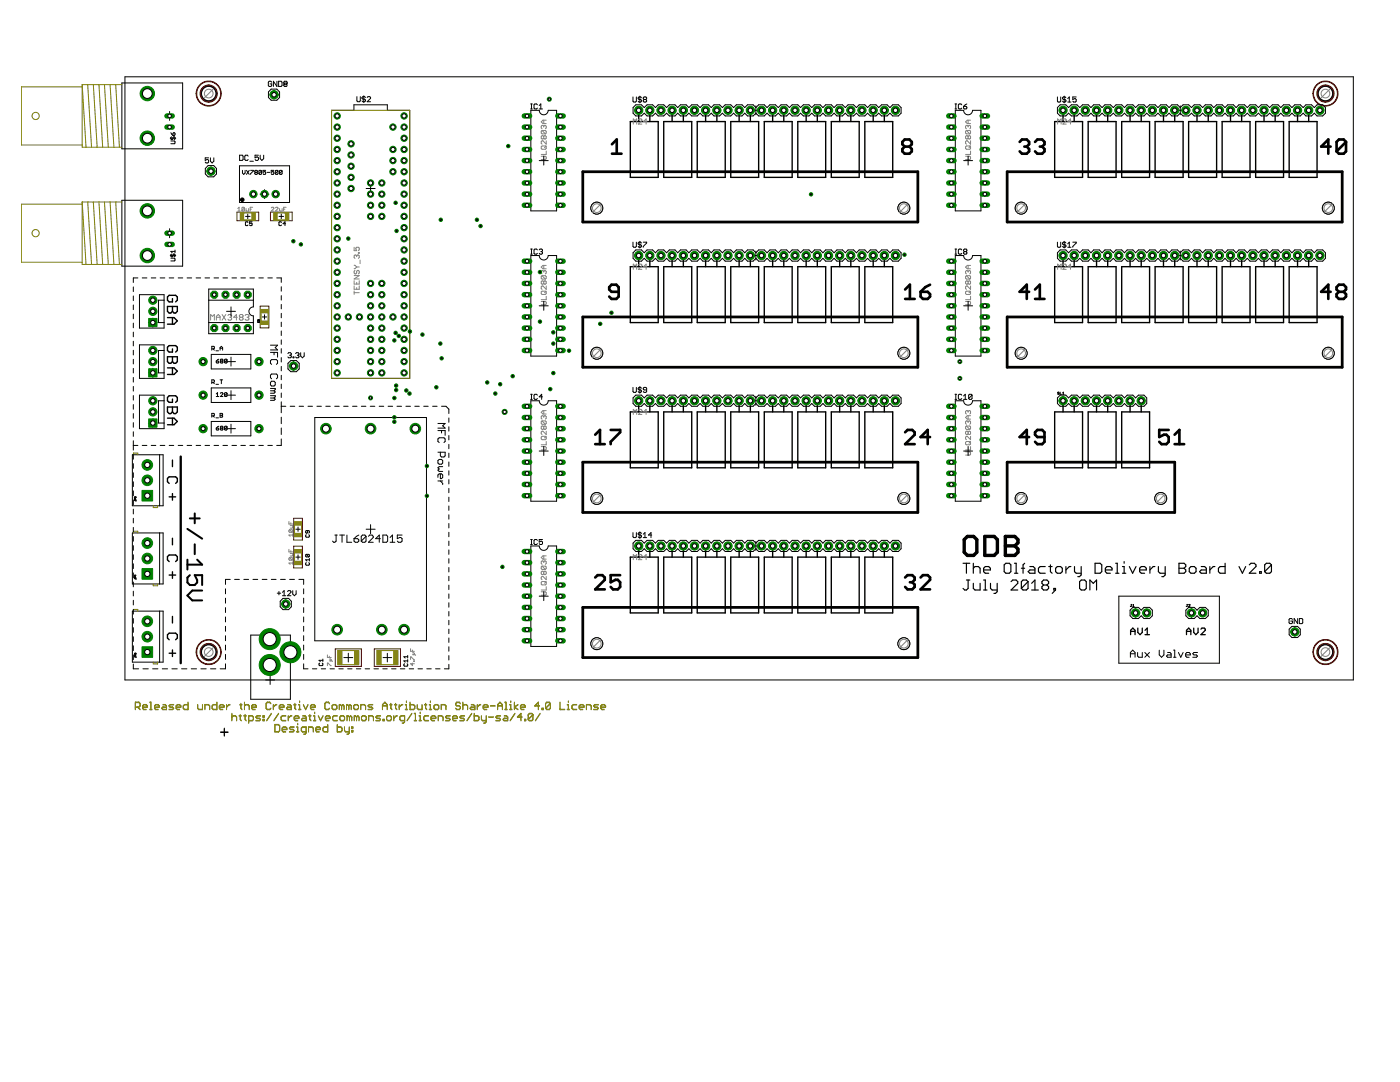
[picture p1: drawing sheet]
<svg xmlns="http://www.w3.org/2000/svg" width="279mm" height="216mm" viewBox="0 0 279 216" stroke-linecap="round" stroke-linejoin="round" font-family="sans-serif">
<g fill="#800000" stroke="#800000" stroke-width=".2">
<path d="M41.6 128.4a1.67 1.67 0 0 1 1.8 1.7 1.67 1.67 0 0 1-1.8 1.7v-.1a1.59 1.59 0 0 0 1.6-1.6 1.59 1.59 0 0 0-1.6-1.6z" fill-rule="evenodd"/>
<path d="M40.5 128.8l.6-.3 .6-.1v.1a1.59 1.59 0 0 0-1.6 1.6 1.59 1.59 0 0 0 1.6 1.6v.1a1.68 1.68 0 0 1-1.7-1.1 1.68 1.68 0 0 1 .5-1.9z" fill-rule="evenodd"/>
<path d="M41.6 17a1.7 1.7 0 0 1 1.8 1.7 1.7 1.7 0 0 1-1.8 1.6 1.59 1.59 0 0 0 1.6-1.6 1.59 1.59 0 0 0-1.6-1.6z" fill-rule="evenodd"/>
<path d="M40.5 17.4l.6-.4h.6v.1a1.59 1.59 0 0 0-1.6 1.6 1.59 1.59 0 0 0 1.6 1.6 1.68 1.68 0 0 1-1.7-1 1.68 1.68 0 0 1 .5-1.9z" fill-rule="evenodd"/>
<path d="M264.5 17a1.7 1.7 0 0 1 1.8 1.7 1.7 1.7 0 0 1-1.9 1.6 1.59 1.59 0 0 0 1.7-1.6 1.59 1.59 0 0 0-1.7-1.6z" fill-rule="evenodd"/>
<path d="M263.4 17.4l.6-.4h.6v.1a1.59 1.59 0 0 0-1.6 1.6 1.59 1.59 0 0 0 1.6 1.6 1.67 1.67 0 0 1-1.7-1 1.67 1.67 0 0 1 .5-1.9z" fill-rule="evenodd"/>
<path d="M264.4 128.4a1.67 1.67 0 0 1 1.9 1.7 1.67 1.67 0 0 1-1.9 1.7v-.1a1.59 1.59 0 0 0 1.7-1.6 1.59 1.59 0 0 0-1.7-1.6z" fill-rule="evenodd"/>
<path d="M263.4 128.8l.6-.3 .6-.1v.1a1.59 1.59 0 0 0-1.6 1.6 1.59 1.59 0 0 0 1.6 1.6v.1a1.67 1.67 0 0 1-1.7-1.1 1.67 1.67 0 0 1 .5-1.9z" fill-rule="evenodd"/>
<path d="M39.8 128.4a2.51 2.51 0 0 1 4 .4 2.51 2.51 0 0 1-1.5 3.7 2.51 2.51 0 0 1-3.2-2.4h.2a2.4 2.4 0 0 1 3.3-2.1 2.4 2.4 0 0 1 .7 3.9 2.4 2.4 0 0 1-3.9-.9l-.1-.9h-.2a2.5 2.5 0 0 1 .7-1.7z" fill-rule="evenodd"/>
<path d="M39.8 17a2.51 2.51 0 0 1 4 .4 2.51 2.51 0 0 1-1.5 3.7 2.51 2.51 0 0 1-3.2-2.4h.2a2.39 2.39 0 0 1 3.3-2.2 2.39 2.39 0 0 1 .7 4 2.39 2.39 0 0 1-3.9-1l-.1-.8h-.2a2.5 2.5 0 0 1 .7-1.7z" fill-rule="evenodd"/>
<path d="M262.7 17a2.51 2.51 0 0 1 4 .4 2.51 2.51 0 0 1-1.5 3.7 2.51 2.51 0 0 1-3.2-2.4h.1a2.39 2.39 0 0 1 3.5-2.2 2.39 2.39 0 0 1 .4 4.1 2.39 2.39 0 0 1-3.8-1.5l-.1-.4h-.1a2.5 2.5 0 0 1 .7-1.7z" fill-rule="evenodd"/>
<path d="M262.7 128.4a2.51 2.51 0 0 1 4 .4 2.51 2.51 0 0 1-1.5 3.7 2.51 2.51 0 0 1-3.2-2.4h.1a2.39 2.39 0 0 1 3.5-2.1 2.39 2.39 0 0 1 .4 4 2.39 2.39 0 0 1-3.8-1.4l-.1-.5h-.1a2.5 2.5 0 0 1 .7-1.7z" fill-rule="evenodd"/>
</g>
<path d="M47.3 42.3h4.3v1.7h-4.3zM54 42.3h4.3v1.7h-4.3zM51.9 61.1h1.8v4.3h-1.8zM58.6 103.4h1.7v4.4h-1.7zM58.6 109h1.7v4.3h-1.7zM66.9 129.5h5.2v3.5h-5.2zM74.7 129.5h5.2v3.5h-5.2z" fill="none" stroke="#800000" stroke-width=".2"/>
<path d="M116.3 34.3h66.9v10h-66.9zM201 34.3h66.9v10h-66.9zM116.3 63.2h66.9v10.1h-66.9zM201 63.2h66.9v10.1h-66.9zM116.3 92.2h66.9v10.1h-66.9zM201 92.2h33.4v10.1h-33.4zM116.3 121.2h66.9v10h-66.9z" fill="none" stroke="#000" stroke-width=".55"/>
<g fill="none" stroke="#000" stroke-width=".28">
<path d="M125.8 24.3h5.6v11.1h-5.6zM127.5 22v2.3M129.7 22v2.3M132.5 24.3h5.5v11.1h-5.5zM134.1 22v2.3M136.4 22v2.3M139.1 24.3h5.6v11.1h-5.6zM140.8 22v2.3M143.1 22v2.3M145.8 24.3h5.6v11.1h-5.6zM147.5 22v2.3M149.8 22v2.3"/>
<path d="M152.5 24.3h5.6v11.1h-5.6zM154.2 22v2.3M156.4 22v2.3M159.2 24.3h5.6v11.1h-5.6zM160.9 22v2.3M163.1 22v2.3M165.9 24.3h5.6v11.1h-5.6zM167.6 22v2.3M169.8 22v2.3M172.6 24.3h5.6v11.1h-5.6zM174.3 22v2.3M176.5 22v2.3"/>
<path d="M210.5 24.3h5.5v11.1h-5.5zM212.2 22v2.3M214.4 22v2.3M217.2 24.3h5.5v11.1h-5.5zM218.8 22v2.3M221.1 22v2.3M223.9 24.3h5.5v11.1h-5.5zM225.5 22v2.3M227.8 22v2.3M230.5 24.3h5.6v11.1h-5.6zM232.2 22v2.3M234.4 22v2.3"/>
<path d="M237.2 24.3h5.6v11.1h-5.6zM238.9 22v2.3M241.1 22v2.3M243.9 24.3h5.6v11.1h-5.6zM245.6 22v2.3M247.8 22v2.3M250.6 24.3h5.6v11.1h-5.6zM252.3 22v2.3M254.5 22v2.3M257.3 24.3h5.5v11.1h-5.5zM259 22v2.3M261.2 22v2.3"/>
<path d="M34.4 59.6v.6h-.6l-.4-.3v-.7l.4-.3h1.3l.3 .3v.7l-.3 .3M125.8 53.2h5.6v11.2h-5.6zM127.5 51v2.2M129.7 51v2.2M132.5 53.2h5.5v11.2h-5.5zM134.1 51v2.2M136.4 51v2.2M139.1 53.2h5.6v11.2h-5.6zM140.8 51v2.2M143.1 51v2.2M145.8 53.2h5.6v11.2h-5.6zM147.5 51v2.2"/>
<path d="M149.8 51v2.2M152.5 53.2h5.6v11.2h-5.6zM154.2 51v2.2M156.4 51v2.2M159.2 53.2h5.6v11.2h-5.6zM160.9 51v2.2M163.1 51v2.2M165.9 53.2h5.6v11.2h-5.6zM167.6 51v2.2M169.8 51v2.2M172.6 53.2h5.6v11.2h-5.6zM174.3 51v2.2"/>
<path d="M176.5 51v2.2M210.5 53.2h5.5v11.2h-5.5zM212.2 51v2.2M214.4 51v2.2M217.2 53.2h5.5v11.2h-5.5zM218.8 51v2.2M221.1 51v2.2M223.9 53.2h5.5v11.2h-5.5zM225.5 51v2.2M227.8 51v2.2M230.5 53.2h5.6v11.2h-5.6zM232.2 51v2.2"/>
<path d="M234.4 51v2.2M237.2 53.2h5.6v11.2h-5.6zM238.9 51v2.2M241.1 51v2.2M243.9 53.2h5.6v11.2h-5.6zM245.6 51v2.2M247.8 51v2.2M250.6 53.2h5.6v11.2h-5.6zM252.3 51v2.2M254.5 51v2.2M257.3 53.2h5.5v11.2h-5.5zM259 51v2.2"/>
<path d="M261.2 51v2.2M33.4 61.2h2v.9l-.3 .4h-.4l-.3-.4-.3 .4h-.3l-.4-.4zM33.4 71.2h2v1l-.3 .3h-.4l-.3-.3-.3 .3h-.3l-.4-.3zM33.4 73.4h1.3l.7 .7-.7 .6h-1.3M33.4 63.4h1.3l.7 .6-.7 .7h-1.3M34.4 61.2v.9M34.4 63.4v1.3M34.4 69.6v.7h-.6l-.4-.4v-.6l.4-.3h1.3l.3 .3v.6l-.3 .4M34.4 71.2v1M34.4 73.4v1.3M34.4 79.6v.7h-.6l-.4-.3v-.7l.4-.3h1.3l.3 .3v.7l-.3 .3M127.5 80v2.2"/>
<path d="M129.7 80v2.2M134.1 80v2.2M136.4 80v2.2M140.8 80v2.2M143.1 80v2.2M147.5 80v2.2M149.8 80v2.2M154.2 80v2.2M156.4 80v2.2M160.9 80v2.2M163.1 80v2.2M167.6 80v2.2"/>
<path d="M169.8 80v2.2M174.3 80v2.2M176.5 80v2.2M212.2 80v2.2M214.4 80v2.2M218.8 80v2.2M221.1 80v2.2M225.5 80v2.2M227.8 80v2.2M33.4 83.4h1.3l.7 .7-.7 .7h-1.3M33.4 81.2h2v1l-.3 .3h-.4l-.3-.3-.3 .3h-.3l-.4-.3zM33.8 96.5l-.4-.4v-.6l.4-.4h1.3l.3 .4v.6l-.3 .4"/>
<path d="M33.8 99.1h1.3M34.4 81.2v1M34.4 83.4v1.4M34.4 91.8v1.3M34.4 98.5v1.3M125.8 82.2h5.6v11.1h-5.6zM132.5 82.2h5.5v11.1h-5.5zM139.1 82.2h5.6v11.1h-5.6zM145.8 82.2h5.6v11.1h-5.6zM152.5 82.2h5.6v11.1h-5.6zM159.2 82.2h5.6v11.1h-5.6zM165.9 82.2h5.6v11.1h-5.6z"/>
<path d="M172.6 82.2h5.6v11.1h-5.6zM210.5 82.2h5.5v11.1h-5.5zM217.2 82.2h5.5v11.1h-5.5zM223.9 82.2h5.5v11.1h-5.5zM33.8 112.1l-.4-.4v-.6l.4-.4h1.3l.3 .4v.6l-.3 .4M33.8 114.7h1.3M34.4 107.4v1.3M34.4 114.1v1.3M125.8 111.2h5.6v11.1h-5.6zM127.5 108.9v2.3M129.7 108.9v2.3M132.5 111.2h5.5v11.1h-5.5z"/>
<path d="M134.1 108.9v2.3M136.4 108.9v2.3M139.1 111.2h5.6v11.1h-5.6zM140.8 108.9v2.3M143.1 108.9v2.3M145.8 111.2h5.6v11.1h-5.6zM147.5 108.9v2.3M149.8 108.9v2.3M152.5 111.2h5.6v11.1h-5.6zM154.2 108.9v2.3M156.4 108.9v2.3M159.2 111.2h5.6v11.1h-5.6z"/>
<path d="M160.9 108.9v2.3M163.1 108.9v2.3M165.9 111.2h5.6v11.1h-5.6zM167.6 108.9v2.3M169.8 108.9v2.3M172.6 111.2h5.6v11.1h-5.6zM174.3 108.9v2.3M176.5 108.9v2.3M33.8 127.7l-.4-.4v-.6l.4-.4h1.3l.3 .4v.6l-.3 .4M33.8 130.3h1.3M34.4 123v1.3M34.4 129.7v1.3"/>
</g>
<path d="M37.4 105.5l2.9 2M37.4 111.7v1.9M37.9 103.4h2M37.9 114.8l-.5 .5v.9l.5 .5h1l.4-.5v-.5l-.4-.9h1.4v1.9M38.9 102.4v2M38.9 108.6v2M39.3 111.7l1 1h-2.9M40.3 117.8h-1.9l-1 1 1 1h1.9" fill="none" stroke="#000" stroke-width=".4"/>
<path d="M36.1 91.1v41.2" fill="none" stroke="#000" stroke-width=".47"/>
<g fill="none" stroke="#000" stroke-width=".2">
<path d="M24.3 16.6h12.1v13.1h-12.1zM41.1 18.7h1M41.7 18.2v1M53.8 18.9h1.8M54.1 17.8h1.1l.6 .6v1.1l-.6 .5h-1.1l-.5-.5v-1.1zM54.2 16.4l-.1-.2h-.4l-.1 .2v.7l.1 .2h.4l.1-.2v-.4h-.3M54.7 18v1.8M55.3 16.2v1.1l-.7-1.1v1.1M55.6 16.2h.5l.2 .2v.7l-.2 .2h-.5zM56.8 16.6h.3v.3h-.3zM57.1 16.9l.2-.2v-.3l-.2-.2h-.3l-.2 .2v.7l.2 .2h.3l.2-.2M71.2 19.3v.8l.2 .2h.3l.2-.2v-.8"/>
<path d="M72.6 19.1v1.4M72.9 19.5l-.1-.2h-.4l-.2 .2 .2 .3h.4l.1 .2-.1 .3h-.4l-.2-.2M73.3 19.5l.1-.2h.4l.2 .2v.1l-.7 .7h.7M126.3 19.3v.9l.2 .2h.3l.2-.2v-.9M127.7 19.2v1.3M128 19.5l-.1-.2h-.4l-.1 .2 .1 .4h.4l.1 .1-.1 .4h-.4l-.1-.2M128.5 19.9l-.1 .1 .1 .4h.4l.2-.2-.2-.3M128.5 19.9h.4M128.5 19.9l-.1-.2 .1-.4h.4l.2 .2-.2 .4M211 19.3v.9l.2 .2h.3l.2-.2v-.9M212.4 19.2v1.3M212.7 19.5l-.1-.2h-.4l-.2 .2 .2 .4h.4l.1 .1-.1 .4h-.4l-.2-.2"/>
<path d="M213.1 19.7l.3-.4v1.1M214.8 19.3h-.7v.6l.3-.2 .4 .2v.3l-.2 .2h-.3l-.2-.2M264 18.7h1M264.5 18.2v1M24.3 40h12.1v13.1h-12.1zM33 23.1h1.7M33.8 22.2v1.8M34 27.6h1.1M34.1 28.1h.7l.1 .2-.1 .4h-.7M34.1 26.5l.4 .5M34.2 27.3l-.1 .4 .3 .2 .1-.5 .3-.1 .1 .1-.1 .5M34.5 26.6l.1-.1 .3 .1-.1 .4h-.3z"/>
<path d="M41.2 34.2h1.8M41.5 33h1.2l.5 .6v1.1l-.5 .6h-1.2l-.5-.6v-1.1zM41.6 31.5h-.6v.5l.3-.2 .3 .2v.3l-.1 .2h-.4l-.1-.2M42 31.5v.7l.3 .3 .4-.3v-.7M42.1 33.3v1.8M47.8 33.1h10v7.3h-10zM47.8 31h.5l.2 .2v.6l-.2 .2h-.5zM48.4 34v.5l.2 .3 .3-.3v-.5M49.2 34l.5 .8M49.5 31.2l-.1-.2h-.4l-.1 .2v.6l.1 .2h.4l.1-.2M49.7 34l-.5 .8M49.9 32.2h.7"/>
<path d="M50 34h.6l-.6 .8M51 34.4l-.2-.2 .2-.2 .4 .1-.2 .3M51 34.4l-.2 .1 .2 .3 .4-.2-.2-.2M51 34.4h.2M51.6 31h-.7v.5l.3-.2 .4 .2v.3l-.2 .2h-.3l-.2-.2M51.9 38.7h1.8M51.9 31v.7l.4 .3 .3-.3v-.7M52.2 34.1l-.4-.1-.1 .1v.5M52.2 34.1l-.1 .7-.4-.2M52.2 34.1l-.5 .5M52.8 37.8v1.8M53 34h-.5v.4l.2-.2 .3 .2-.1 .4-.4-.2"/>
<path d="M53.3 34.4h.5M54.7 34h-.6v.4l.3-.2 .3 .2-.2 .4-.4-.2M55.5 34.1l-.4-.1-.2 .1v.5M55.5 34.1l-.1 .7-.5-.2M55.5 34.1l-.6 .5M56.3 34.1l-.4-.1-.1 .1v.5M56.3 34.1l-.1 .7-.4-.2M56.3 34.1l-.5 .5M66.2 22h4.4v-1.1h6.7v1.1h4.5v53.5h-15.6zM73.1 37.6h1.8M74 36.7v1.8M105.9 21.7h.3"/>
<path d="M105.9 20.7h.3M105.9 22h1.7a.9 .9 0 0 0 .9 .9 .9 .9 0 0 0 .9-.9h1.7v20.1h-5.2zM106.1 20.7v1M107.3 20.9l-.2-.2h-.4l-.1 .2v.7l.1 .1h.4l.2-.1M107.6 21.7h.7M107.6 21.1l.3-.4v1M107.6 32h1.8M108.5 31.2v1.7M126.9 20.9h1.1l.6 .6 .5-.6h1.1l.6 .6 .6-.6h1.1l.5 .6 .6-.6h1.1l.6 .6 .5-.6h1.1l.6 .6 .5-.6h1.1l.6 .6 .6-.6h1.1l.5 .6 .6-.6h1.1l.6 .6 .5-.6h1.1l.6 .6 .6-.6h1.1l.5 .6 .6-.6h1.1l.6 .6 .5-.6h1.1l.6 .6 .5-.6h1.1l.6 .6 .6-.6h1.1l.5 .6 .6-.6h1.1l.6 .6 .5-.6h1.1l.6 .6 .6-.6h1.1l.5 .6 .6-.6h1.1l.6 .6 .5-.6h1.1l.6 .6 .5-.6h1.1l.6 .6 .6-.6h1.1l.5 .6 .6-.6h1.1l.6 .6 .5-.6h1.1l.6 .6 .6-.6h1.1l.5 .6v1.1l-.5 .5h-1.1l-.6-.5-.6 .5h-1.1l-.5-.5-.6 .5h-1.1l-.6-.5-.5 .5h-1.1l-.6-.5-.6 .5h-1.1l-.5-.5-.6 .5h-1.1l-.5-.5-.6 .5h-1.1l-.6-.5-.5 .5h-1.1l-.6-.5-.6 .5h-1.1l-.5-.5-.6 .5h-1.1l-.6-.5-.5 .5h-1.1l-.6-.5-.6 .5h-1.1l-.5-.5-.6 .5h-1.1l-.5-.5-.6 .5h-1.1l-.6-.5-.5 .5h-1.1l-.6-.5-.6 .5h-1.1l-.5-.5-.6 .5h-1.1l-.6-.5-.5 .5h-1.1l-.6-.5-.6 .5h-1.1l-.5-.5-.6 .5h-1.1l-.5-.5-.6 .5h-1.1l-.6-.5-.5 .5h-1.1l-.6-.5-.6 .5h-1.1l-.5-.5-.6 .5h-1.1l-.6-.5v-1.1zM150 22h1.7M150.9 21.1v1.8M190.6 21.7h.3"/>
<path d="M190.6 20.7h.3M190.6 22h1.7a.89 .89 0 0 0 .9 .9 .89 .89 0 0 0 .9-.9h1.7v20.1h-5.2zM190.8 20.7v1M191.9 20.9l-.1-.2h-.4l-.1 .2v.7l.1 .1h.4l.1-.1M192.3 21.2h.5l.2 .4-.2 .1h-.3l-.2-.1zM192.3 32h1.8M193 20.7l-.7 .5M193.2 31.2v1.7M211.6 20.9h1.1l.6 .6 .5-.6h1.1l.6 .6 .5-.6h1.2l.5 .6 .6-.6h1.1l.5 .6 .6-.6h1.1l.6 .6 .5-.6h1.2l.5 .6 .6-.6h1.1l.5 .6 .6-.6h1.1l.6 .6 .5-.6h1.1l.6 .6 .5-.6h1.2l.5 .6 .6-.6h1.1l.5 .6 .6-.6h1.1l.6 .6 .5-.6h1.2l.5 .6 .6-.6h1.1l.5 .6 .6-.6h1.1l.6 .6 .5-.6h1.1l.6 .6 .5-.6h1.2l.5 .6 .6-.6h1.1l.5 .6 .6-.6h1.1l.6 .6 .5-.6h1.2l.5 .6 .6-.6h1.1l.5 .6 .6-.6h1.1l.6 .6 .5-.6h1.1l.6 .6 .5-.6h1.2l.5 .6v1.1l-.5 .5h-1.2l-.5-.5-.6 .5h-1.1l-.5-.5-.6 .5h-1.1l-.6-.5-.5 .5h-1.1l-.6-.5-.5 .5h-1.2l-.5-.5-.6 .5h-1.1l-.6-.5-.5 .5h-1.1l-.6-.5-.5 .5h-1.2l-.5-.5-.6 .5h-1.1l-.5-.5-.6 .5h-1.1l-.6-.5-.5 .5h-1.1l-.6-.5-.5 .5h-1.2l-.5-.5-.6 .5h-1.1l-.6-.5-.5 .5h-1.1l-.6-.5-.5 .5h-1.2l-.5-.5-.6 .5h-1.1l-.5-.5-.6 .5h-1.1l-.6-.5-.5 .5h-1.1l-.6-.5-.5 .5h-1.2l-.5-.5-.6 .5h-1.1l-.6-.5-.5 .5h-1.1l-.6-.5-.5 .5h-1.2l-.5-.5-.6 .5h-1.1l-.5-.5-.6 .5h-1.1l-.6-.5v-1.1zM213.1 20.4h.6M234.7 22h1.7M235.5 21.1v1.8"/>
<path d="M26.6 57.3v.9M26.6 59.1v.9M27.5 55.5h-.9v.9M27.8 58.8h4.9v6.7h-4.9zM28.4 55.5h.9M30.2 55.5h.9M32 55.5h.9M32.7 59.9h-1.1v4.5h1.1M33 46.5h1.7M33.8 55.5h.9M33.8 45.6v1.8M34 51h1.1"/>
<path d="M34.1 51.5h.7l.1 .2-.1 .4h-.7M34.2 50.7l-.1 .4 .3 .1 .1-.4 .3-.1 .1 .1-.1 .4M34.9 49.9v.5M34.9 50.2h-.8l.3 .2M35.6 55.5h.9M37.3 55.5h.9M39.1 55.5h.9M40.9 55.5h.9M41.7 57.7h8.9v3.5a.9 .9 0 0 0-.9 .9 .9 .9 0 0 0 .9 .9v3.6h-8.9zM41.7 59.9h8.9M42.7 55.5h.9M44.5 55.5h.9"/>
<path d="M46.3 55.5h.9M48.1 55.5h.9M49 43.2h.9M49.4 42.7v.9M49.5 44.4l-.1-.1-.4 .1v.5l.1 .1 .4-.1M49.9 55.5h.9M50.3 44.3h-.5v.3l.3-.1 .2 .1-.1 .4-.4-.1M51.6 55.5h1M53.4 55.5h1M55.2 55.5h.9v.8M55.7 43.2h.9M56.1 42.7v.9"/>
<path d="M56.1 57.2v.9M56.1 59v.9M56.2 44.4l-.2-.1-.3 .1v.5l.1 .1 .4-.1M57 44.6h-.5l.4-.3v.7M105.9 50.7h.3M105.9 49.7h.3M105.9 51h1.7a.9 .9 0 0 0 .9 .9 .9 .9 0 0 0 .9-.9h1.7v20.1h-5.2zM106.1 49.7v1M107.3 49.9l-.2-.2h-.4l-.1 .2v.6l.1 .2h.4l.2-.2M107.6 49.9l.2-.2h.3l.2 .2-.2 .3M107.9 50.2h.2M108.1 50.2l.2 .2-.2 .3h-.3l-.2-.2"/>
<path d="M126.3 48.3v.9l.2 .1h.3l.2-.1v-.9M126.9 49.9h1.1l.6 .5 .5-.5h1.1l.6 .5 .6-.5h1.1l.5 .5 .6-.5h1.1l.6 .5 .5-.5h1.1l.6 .5 .5-.5h1.1l.6 .5 .6-.5h1.1l.5 .5 .6-.5h1.1l.6 .5 .5-.5h1.1l.6 .5 .6-.5h1.1l.5 .5 .6-.5h1.1l.6 .5 .5-.5h1.1l.6 .5 .5-.5h1.1l.6 .5 .6-.5h1.1l.5 .5 .6-.5h1.1l.6 .5 .5-.5h1.1l.6 .5 .6-.5h1.1l.5 .5 .6-.5h1.1l.6 .5 .5-.5h1.1l.6 .5 .5-.5h1.1l.6 .5 .6-.5h1.1l.5 .5 .6-.5h1.1l.6 .5 .5-.5h1.1l.6 .5 .6-.5h1.1l.5 .5v1.1l-.5 .6h-1.1l-.6-.6-.6 .6h-1.1l-.5-.6-.6 .6h-1.1l-.6-.6-.5 .6h-1.1l-.6-.6-.6 .6h-1.1l-.5-.6-.6 .6h-1.1l-.5-.6-.6 .6h-1.1l-.6-.6-.5 .6h-1.1l-.6-.6-.6 .6h-1.1l-.5-.6-.6 .6h-1.1l-.6-.6-.5 .6h-1.1l-.6-.6-.6 .6h-1.1l-.5-.6-.6 .6h-1.1l-.5-.6-.6 .6h-1.1l-.6-.6-.5 .6h-1.1l-.6-.6-.6 .6h-1.1l-.5-.6-.6 .6h-1.1l-.6-.6-.5 .6h-1.1l-.6-.6-.6 .6h-1.1l-.5-.6-.6 .6h-1.1l-.5-.6-.6 .6h-1.1l-.6-.6-.5 .6h-1.1l-.6-.6-.6 .6h-1.1l-.5-.6-.6 .6h-1.1l-.6-.6v-1.1zM127.7 48.2v1.3M128 48.5l-.1-.2h-.4l-.1 .2 .1 .3h.4l.1 .2-.1 .3h-.4l-.1-.1M128.4 48.3h.7l-.7 1M150 51h1.7M150.9 50.1v1.8M190.6 50.7h.3M190.6 49.7h.3M190.6 51h1.7a.89 .89 0 0 0 .9 .9 .89 .89 0 0 0 .9-.9h1.7v20.1h-5.2zM190.8 49.7v1M191.9 49.9l-.1-.2h-.4l-.1 .2v.6l.1 .2h.4l.1-.2"/>
<path d="M192.5 50.2l-.2 .2 .2 .3h.3l.2-.2-.2-.3M192.5 50.2l-.2-.2 .2-.3h.3l.2 .2-.2 .3M192.5 50.2h.3M211 48.3v.9l.2 .1h.3l.2-.1v-.9M211.6 49.9h1.1l.6 .5 .5-.5h1.1l.6 .5 .5-.5h1.2l.5 .5 .6-.5h1.1l.5 .5 .6-.5h1.1l.6 .5 .5-.5h1.2l.5 .5 .6-.5h1.1l.5 .5 .6-.5h1.1l.6 .5 .5-.5h1.1l.6 .5 .5-.5h1.2l.5 .5 .6-.5h1.1l.5 .5 .6-.5h1.1l.6 .5 .5-.5h1.2l.5 .5 .6-.5h1.1l.5 .5 .6-.5h1.1l.6 .5 .5-.5h1.1l.6 .5 .5-.5h1.2l.5 .5 .6-.5h1.1l.5 .5 .6-.5h1.1l.6 .5 .5-.5h1.2l.5 .5 .6-.5h1.1l.5 .5 .6-.5h1.1l.6 .5 .5-.5h1.1l.6 .5 .5-.5h1.2l.5 .5v1.1l-.5 .6h-1.2l-.5-.6-.6 .6h-1.1l-.5-.6-.6 .6h-1.1l-.6-.6-.5 .6h-1.1l-.6-.6-.5 .6h-1.2l-.5-.6-.6 .6h-1.1l-.6-.6-.5 .6h-1.1l-.6-.6-.5 .6h-1.2l-.5-.6-.6 .6h-1.1l-.5-.6-.6 .6h-1.1l-.6-.6-.5 .6h-1.1l-.6-.6-.5 .6h-1.2l-.5-.6-.6 .6h-1.1l-.6-.6-.5 .6h-1.1l-.6-.6-.5 .6h-1.2l-.5-.6-.6 .6h-1.1l-.5-.6-.6 .6h-1.1l-.6-.6-.5 .6h-1.1l-.6-.6-.5 .6h-1.2l-.5-.6-.6 .6h-1.1l-.6-.6-.5 .6h-1.1l-.6-.6-.5 .6h-1.2l-.5-.6-.6 .6h-1.1l-.5-.6-.6 .6h-1.1l-.6-.6v-1.1zM212.4 48.2v1.3M212.7 48.5l-.1-.2h-.4l-.2 .4 .2 .1h.4l.1 .4-.1 .1h-.4l-.2-.1M213.1 49.3h.6M213.1 48.7l.3-.4v1M214.1 48.3h.7l-.7 1M234.7 51h1.7M235.5 50.1v1.8"/>
<path d="M26.6 60.9v.9M26.6 62.7v.9M26.6 64.5v.9M26.6 66.3v.9M26.6 68.1v.9M26.6 69.9v.9M26.6 71.7v.9M26.6 73.5v.9M26.6 75.3v.9M26.6 77.1v.9M26.6 78.9v.9M27.8 68.8h4.9v6.7h-4.9z"/>
<path d="M27.8 78.8h4.9v6.7h-4.9zM29.6 64.4h1.8M29.6 74.4h1.8M30.5 63.5v1.8M30.5 73.5v1.8M32.7 69.9h-1.1v4.5h1.1M32.7 80h-1.1v4.4h1.1M41.7 64.4h8.9M42.2 70.7h7.9v2.9h-7.9zM42.2 77.4h7.9v2.9h-7.9zM42.3 69.6l.5-.1-.1-.4h-.4v.8M42.3 76.3h.4l.1-.4-.5-.1v.8"/>
<path d="M42.5 69.6l.3 .3M42.5 76.3l.3 .3M43.1 70h.5M43.1 76.7h.5M43.2 72.1h.3l.2 .2-.4 .1zM43.2 78.6l.2-.2v.7M43.2 79.1h.5M43.7 71.7l-.5 .4M43.9 69.9v-.5l.3-.3 .2 .3v.5M43.9 69.5h.5M43.9 75.8h.5M44 78.5l.1-.1 .4 .1-.5 .6h.5"/>
<path d="M44.1 72.1l-.1 .1 .1 .2 .4-.1-.1-.2M44.1 72.1h.3M44.1 72.1l-.1-.2 .1-.2 .4 .1-.1 .3M44.2 75.8v.8M45.2 78.8h1.8M45.2 62.1h1.8M45.2 72.2h1.8M45.3 71.8v.5l-.1 .1-.4-.1M45.3 71.8l-.1-.1-.4 .1v.5M45.3 78.5l-.4-.1-.1 .6M45.3 78.5l-.1 .6-.4-.1M45.3 71.8l-.5 .5"/>
<path d="M45.3 78.5l-.5 .5M46.1 61.2v1.8M46.1 71.3v1.7M46.1 78v1.7M51.5 64.1v.2h.2v-.2M51.6 63.9v.1M51.6 63.9h-.2l.1 .1h.1M51.6 63.9h.2l-.1 .1h-.1M52.3 63.2h.9M52.8 62.8v.9M54 68.9h1.4l-.5 .5 .5 .4h-1.4M54 70.3h1.4v1"/>
<path d="M54 77.5h.9v.2l-.2 .3M54 79h.9v.2l-.2 .2M54 78h.7M54 79.4h.7M54.2 72.7l-.2-.2v-.5l.2-.2h1l.2 .2v.5l-.2 .2M54.2 75.6l-.2-.2v-.5l.2-.3h1l.2 .3v.5l-.2 .2M54.2 76.1h.5l.2 .2v.5l-.2 .2h-.5l-.2-.2v-.5zM54.7 70.3v.5M54.7 78l.2 .2-.2 .3h-.7M54.7 79.4l.2 .3-.2 .2h-.7M56.1 60.7v.9M56.1 62.5v.9"/>
<path d="M56.1 64.3v.9M56.1 66v1M56.1 67.8v.9M56.1 69.6v.9M56.1 71.4v.8M56.1 73.1v.9M56.1 74.9v.9M56.1 76.6v.9M56.1 78.4v.9M57.4 70.5l.2-.1h.4l.1 .1-.1 .4M57.5 72.5l.5-.6h1.1l.6 .6v1.1l-.6 .6h-1.1l-.5-.6zM57.7 73h1.8"/>
<path d="M57.8 70.9h.2M58 70.9l.1 .2-.1 .3h-.4l-.2-.2M58.5 71.2h.2v.2h-.2zM58.6 72.2v1.7M59 70.5l.2-.1h.3l.2 .1-.2 .4M59.3 70.9h.2M59.5 70.9l.2 .2-.2 .3h-.3l-.2-.2M60 70.4v.7l.4 .3 .3-.3v-.7M105.9 79.7h.3M105.9 78.7h.3M105.9 80h1.7a.9 .9 0 0 0 .9 .8 .9 .9 0 0 0 .9-.8h1.7v20h-5.2zM106.1 78.7v1"/>
<path d="M107.3 78.8l-.2-.1h-.4l-.1 .1v.7l.1 .2h.4l.2-.2M107.6 61h1.8M108.3 79.2h-.7l.5-.5v1M108.5 60.1v1.8M126.3 77.3v.8l.2 .2h.3l.2-.2v-.8M126.9 78.8h1.1l.6 .6 .5-.6h1.1l.6 .6 .6-.6h1.1l.5 .6 .6-.6h1.1l.6 .6 .5-.6h1.1l.6 .6 .5-.6h1.1l.6 .6 .6-.6h1.1l.5 .6 .6-.6h1.1l.6 .6 .5-.6h1.1l.6 .6 .6-.6h1.1l.5 .6 .6-.6h1.1l.6 .6 .5-.6h1.1l.6 .6 .5-.6h1.1l.6 .6 .6-.6h1.1l.5 .6 .6-.6h1.1l.6 .6 .5-.6h1.1l.6 .6 .6-.6h1.1l.5 .6 .6-.6h1.1l.6 .6 .5-.6h1.1l.6 .6 .5-.6h1.1l.6 .6 .6-.6h1.1l.5 .6 .6-.6h1.1l.6 .6 .5-.6h1.1l.6 .6 .6-.6h1.1l.5 .6v1.1l-.5 .6h-1.1l-.6-.6-.6 .6h-1.1l-.5-.6-.6 .6h-1.1l-.6-.6-.5 .6h-1.1l-.6-.6-.6 .6h-1.1l-.5-.6-.6 .6h-1.1l-.5-.6-.6 .6h-1.1l-.6-.6-.5 .6h-1.1l-.6-.6-.6 .6h-1.1l-.5-.6-.6 .6h-1.1l-.6-.6-.5 .6h-1.1l-.6-.6-.6 .6h-1.1l-.5-.6-.6 .6h-1.1l-.5-.6-.6 .6h-1.1l-.6-.6-.5 .6h-1.1l-.6-.6-.6 .6h-1.1l-.5-.6-.6 .6h-1.1l-.6-.6-.5 .6h-1.1l-.6-.6-.6 .6h-1.1l-.5-.6-.6 .6h-1.1l-.5-.6-.6 .6h-1.1l-.6-.6-.5 .6h-1.1l-.6-.6-.6 .6h-1.1l-.5-.6-.6 .6h-1.1l-.6-.6v-1.1zM127.7 77.1v1.4M128 77.5l-.1-.2h-.4l-.1 .2 .1 .3h.4l.1 .2-.1 .3h-.4l-.1-.2M129.1 77.8h-.6l-.1-.2 .1-.3h.4l.2 .2v.6l-.2 .2h-.4l-.1-.2M150 80h1.7M150.9 79.1v1.8M190.6 79.7h.3"/>
<path d="M190.6 78.7h.3M190.6 80h1.7a.89 .89 0 0 0 .9 .8 .89 .89 0 0 0 .9-.8h1.7v20h-5.2zM190.8 78.7v1M191.9 78.8l-.1-.1h-.4l-.1 .1v.7l.1 .2h.4l.1-.2M192.3 79.7h.7M192.3 79l.3-.3v1M192.3 61h1.8M193.2 60.1v1.8M194 78.8v.7l-.2 .2h-.3l-.2-.2M194 78.8l-.2-.1h-.3l-.2 .1v.7M194 78.8l-.7 .7M211.3 80h1.7"/>
<path d="M211.4 78.3h-.2l-.1 .1 .3 .2h-.3M211.6 78.8h1.1l.6 .6 .5-.6h1.1l.6 .6 .5-.6h1.2l.5 .6 .6-.6h1.1l.5 .6 .6-.6h1.1l.6 .6 .5-.6h1.2l.5 .6 .6-.6h1.1l.5 .6 .6-.6h1.1l.6 .6v1.1l-.6 .6h-1.1l-.6-.6-.5 .6h-1.1l-.6-.6-.5 .6h-1.2l-.5-.6-.6 .6h-1.1l-.6-.6-.5 .6h-1.1l-.6-.6-.5 .6h-1.2l-.5-.6-.6 .6h-1.1l-.5-.6-.6 .6h-1.1l-.6-.6v-1.1zM211.6 78.3v.4h.3M212.1 78.7h.3M212.1 78.4l.1-.1v.4M212.2 79.1v1.8M26.4 90.7h6.2v10.2h-6.2zM26.6 88.9h.9M26.6 80.7v1M26.6 82.5v1M26.6 84.3v1M26.6 86.1v1"/>
<path d="M26.6 87.9v1.9M26.6 90.7v.9M26.6 92.5v1M26.6 94.3v1M26.6 96.1v1M26.6 98v.9M26.6 99.8v.9M26.8 99.1v.3h.2v-.3l.2 .1-.1 .2M26.8 99.8h.3v.2M26.8 99.8v.1M27 99.7v-.2h-.2v.2h.4M28.4 88.9h.9"/>
<path d="M28.5 98.9h1.8M29.4 98v1.8M29.6 84.4h1.8M30.2 88.9h.9M30.5 83.5v1.8M31.9 90.7v10.2M32 88.9h.9M33.8 88.9h.9M35.6 88.9h.9M37.3 88.9h.9M39.1 88.9h.9M40.9 88.9h.9"/>
<path d="M42.2 84.1h7.9v2.9h-7.9zM42.3 83h.4l.1-.4-.5-.1v.7M42.5 83l.3 .2M42.7 88.9h.9M43.1 83.4h.5M43.2 85.4h.3l.2 .3-.4 .1zM43.7 85l-.5 .4M43.9 82.5l.5 .1-.1 .6h-.4zM43.9 82.9h.4M44.1 85.4l-.1-.1 .1-.3 .4 .2-.1 .2M44.1 85.4l-.1 .2 .1 .2 .4-.1-.1-.3M44.1 85.4h.3"/>
<path d="M44.5 88.9h.9M45.2 85.5h1.8M45.3 85.2l-.4-.2-.1 .7M45.3 85.2l-.1 .6-.4-.1M45.3 85.2l-.5 .5M46.1 84.6v1.8M46.3 88.9h.9M48.1 88.9h.9M49.9 88.9h.9M51.6 88.9h1M53.4 88.9h1M56.1 81.1h.9"/>
<path d="M56.1 80.2v2.2M56.1 83.2v1.3M56.1 85.4v1.3M56.1 87.6v1.3h-.9M57.9 81.1h.9M59.7 81.1h.9M61.5 81.1h.9M62.8 83.3h22.3v44.6h-22.3zM63.2 81.1h.9M65 81.1h.9M66.8 81.1h.9M68.6 81.1h.9"/>
<path d="M70.4 81.1h.8M72.1 81.1h.9M73.9 81.1h.9M75.7 81.1h.9M77.4 81.1h1M79.2 81.1h.9M81 81.1h.9M82.8 81.1h.9M84.6 81.1h.8M86.3 81.1h.9M87.4 84.5h1.4l-.5 .5 .5 .4h-1.4M87.4 85.9h1.4v1"/>
<path d="M87.4 90.2h1.4v.8l-.2 .2h-.5l-.2-.2v-.8M87.4 91.9l.3-.2h.4l.2 .2v.5l-.2 .2h-.4l-.3-.2zM87.4 96h.9M87.7 88.3l-.3-.2v-.5l.3-.2h.9l.2 .2v.5l-.2 .2M87.9 94.6v.9h.2l.2-.3v-.4l-.2-.2h-.4l-.3 .2v.4M87.9 96l.4 .5v.2M88.1 81.1h.9l.6 .5v.9M88.1 85.9v.5M88.3 93.1h-.6l-.3 .2 .3 .3-.3 .2 .3 .3h.6M89.6 83.4v.9M89.6 85.2v.8M89.6 86.9v.9"/>
<path d="M89.6 88.7v.8M89.6 90.4v.9M89.6 92.2v.8M89.6 93.9v.9M89.6 95.7v.9M89.6 97.5v.8M89.6 99.2v.9M107.6 90h1.8M108.5 89.1v1.8M192.3 90h1.8M193.2 89.1v1.8M26.4 106.3h6.2v10.2h-6.2z"/>
<path d="M26.6 101.6v1M26.6 103.4v1M26.6 105.2v1M26.6 107.1v.9M26.6 108.9v.9M26.6 110.7v.9M26.6 112.5v1M26.6 114.3v1M26.6 116.1v1M26.6 118v.9M26.6 119.8v.9M26.8 115.4h.3v.2"/>
<path d="M26.8 115.4v.1M27 114.7v.3l-.2-.2h.4M27 115.3v-.2h-.2v.2h.4M28.5 114.5h1.8M29.4 113.6v1.8M31.9 106.3v10.2M45 117.5v1M45 119.4v1M46 115.6h-1v1M46.8 115.6h1M48.7 115.6h.9M50.5 115.6h.9"/>
<path d="M52.3 115.6h1M54.1 115.6h1M55.3 118.4h.7M55.7 118v.7M56 115.6h.9M56.4 118.2l.3-.3v1M56.4 118.9h.6M56.5 119.4h1.1l.5 .6v1.1l-.5 .5h-1.1l-.6-.5v-1.1zM57 119.6v1.8M57.4 118l.2-.1h.3l.2 .1v.2l-.7 .7h.7M57.8 115.6h1M58.4 117.9v.6l.4 .4 .3-.4v-.6"/>
<path d="M59 105.6h.9M59 111.2h.9M59.5 105.2v.8M59.5 110.7v.9M59.6 115.6h1v1M60.6 117.5v1M60.6 119.4v1M61.1 106.7l-.1 .1 .1 .4h.5l.1-.1-.1-.4M61.1 110.6l-.1 .4 .6 .1M61.1 112.3l-.1 .1 .1 .4 .6-.2-.1-.3M61.1 110.6l.6 .1-.1 .4M61.1 110.6l.5 .5"/>
<path d="M61.4 105.9l-.1 .5-.3-.1 .1-.4h.5l.1 .1-.1 .4M61.7 111.4v.6M61.7 111.7h-.7l.3 .3M66.8 106.8h.5M67.1 106.8v1.2l-.3 .2h-.2l-.2-.2M67.8 106.8h.9M68.3 106.8v1.4M69.2 106.8v1.4h1M70.7 107.5h.7l.2 .2v.3l-.2 .2h-.5l-.2-.2zM71.6 106.8l-.9 .7M73 107v1l-.2 .2h-.5l-.2-.2M73 107l-.2-.2h-.5l-.2 .2v1"/>
<path d="M73 107l-.9 1M73.1 105.6h1.8M73.5 107l.3-.2h.5l.2 .2v.3l-1 .9h1M74 104.7v1.8M75.9 107.5h-.9l.7-.7v1.4M76.4 106.8h.7l.3 .2v1l-.3 .2h-.7zM77.9 108.2h.9M77.9 107.3l.4-.5v1.4M80.2 106.8h-.9v.7l.5-.2h.2l.2 .2v.5l-.2 .2h-.5l-.2-.2M89.6 101v.8M89.6 102.7v.9M89.6 104.5v.8"/>
<path d="M89.6 106.2v.9M89.6 108v.9M89.6 109.7v.9M89.6 111.5v.9M89.6 113.2v.9M89.6 115v.9M89.6 116.8v.8M89.6 118.5v.9M105.9 108.6h.3M105.9 107.7h.3M105.9 108.9h1.7a.9 .9 0 0 0 .9 .9 .9 .9 0 0 0 .9-.9h1.7v20.1h-5.2zM106.1 107.7v.9"/>
<path d="M107.3 107.8l-.2-.1h-.4l-.1 .1v.7l.1 .1h.4l.2-.1M107.6 119h1.8M108.3 107.7h-.7v.5l.3-.2 .4 .2v.3l-.2 .1h-.3l-.2-.1M108.5 118.1v1.7M126.3 106.3v.8l.2 .2h.3l.2-.2v-.8M126.3 108.4l.6-.6h1.1l.6 .6 .5-.6h1.1l.6 .6 .6-.6h1.1l.5 .6 .6-.6h1.1l.6 .6 .5-.6h1.1l.6 .6 .5-.6h1.1l.6 .6 .6-.6h1.1l.5 .6 .6-.6h1.1l.6 .6 .5-.6h1.1l.6 .6 .6-.6h1.1l.5 .6 .6-.6h1.1l.6 .6 .5-.6h1.1l.6 .6 .5-.6h1.1l.6 .6 .6-.6h1.1l.5 .6 .6-.6h1.1l.6 .6 .5-.6h1.1l.6 .6 .6-.6h1.1l.5 .6 .6-.6h1.1l.6 .6 .5-.6h1.1l.6 .6 .5-.6h1.1l.6 .6 .6-.6h1.1l.5 .6 .6-.6h1.1l.6 .6 .5-.6h1.1l.6 .6 .6-.6h1.1l.5 .6v1.1l-.5 .5h-1.1l-.6-.5-.6 .5h-1.1l-.5-.5-.6 .5h-1.1l-.6-.5-.5 .5h-1.1l-.6-.5-.6 .5h-1.1l-.5-.5-.6 .5h-1.1l-.5-.5-.6 .5h-1.1l-.6-.5-.5 .5h-1.1l-.6-.5-.6 .5h-1.1l-.5-.5-.6 .5h-1.1l-.6-.5-.5 .5h-1.1l-.6-.5-.6 .5h-1.1l-.5-.5-.6 .5h-1.1l-.5-.5-.6 .5h-1.1l-.6-.5-.5 .5h-1.1l-.6-.5-.6 .5h-1.1l-.5-.5-.6 .5h-1.1l-.6-.5-.5 .5h-1.1l-.6-.5-.6 .5h-1.1l-.5-.5-.6 .5h-1.1l-.5-.5-.6 .5h-1.1l-.6-.5-.5 .5h-1.1l-.6-.5-.6 .5h-1.1l-.5-.5-.6 .5h-1.1l-.6-.5zM127.7 106.1v1.3M128 106.4l-.1-.1h-.4l-.1 .1 .1 .4h.4l.1 .1-.1 .4h-.4l-.1-.2M128.4 107.3h.7M128.4 106.6l.3-.3v1M130.1 106.8h-.7l.5-.5v1M150 108.9h1.7"/>
<path d="M150.9 108v1.8M223.3 119h20.1v13.3h-20.1zM26.4 121.9h6.2v10.2h-6.2zM26.6 121.6v.9M26.6 123.4v1M26.6 125.2v1M26.6 127.1v.9M26.6 128.9v.9M26.6 130.7v.9M26.6 132.5v1h1.1M26.8 131h.3v.2M26.8 131v.1"/>
<path d="M26.8 130.3l.2 .3M27 130.9v-.2h-.2v.2h.4M27 130.3l.2 .1-.1 .2h-.1zM28.5 130.1h1.8M28.5 133.5h1.1M29.4 129.2v1.8M30.5 133.5h1M31.9 121.9v10.2M32.4 133.5h1M34.3 133.5h1.1M36.2 133.5h1.1M38.2 133.5h1"/>
<path d="M40.1 133.5h1M41.1 130.1h1M41.7 129.6v1M42 133.5h1.1M45 132.5v1h-1.1M45 121.2v1M45 123.1v1M45 125v1M45 126.9v.9M45 128.7v1M45 130.6v1M50 126.7h8v12.8h-8z"/>
<path d="M53 135.7h1.8M53.9 134.8v1.8M56.1 120.5h1.8M60.6 132.5v1h.9M60.6 121.2v1M60.6 123.1v1M60.6 125v1M60.6 126.9v.9M60.6 128.7v1M60.6 130.6v1M62.4 133.5h.8M63.8 132.3l-.1 .1 .1 .4 .6-.1-.1-.4"/>
<path d="M64.1 133.5h.9M64.4 131.5v.5M64.4 131.8h-.7l.2 .2M65.9 133.5h.8M67.6 133.5h.9M68.6 131.2h1.8M69.4 133.5h.9M69.5 130.3v1.8M71.1 133.5h.9M72.9 133.5h.9M74.6 133.5h.9M76.4 133.5h.9"/>
<path d="M76.5 131.2h1.7M77.3 130.4v1.7M78.1 133.5h.9M79.9 133.5h.9M80.7 132.4l-.1 .2 .1 .3 .7-.1-.2-.4M81.4 130.8v.5M81.4 131.6v.5M81.4 131.9h-.8l.3 .2M81.4 131h-.8l.3 .3M81.7 133.5h.8M83.4 133.5h.9M85.2 133.5h.9"/>
<path d="M86.9 133.5h.9M89.6 120.3v.9M89.6 122v.9M89.6 123.8v.9M89.6 125.5v.9M89.6 127.3v.9M89.6 129.1v.8M89.6 130.8v.9M89.6 132.6v.9h-.9M225.5 121.8l.6-.6h1.1l.6 .6 .5-.6h1.1l.6 .6v1.1l-.6 .5h-1.1l-.5-.5-.6 .5h-1.1l-.6-.5zM225.6 131.1v-.9l.5-.5 .4 .5v.9M225.6 130.5h.9"/>
<path d="M225.7 120.6h.2M225.7 122.3h1.8M225.8 120.6v.3h-.2M226.1 121h.3M226.1 120.7l.1-.1v.4M226.6 121.4v1.8M227 130.2v.7l.3 .2h.7v-.9M228.5 130.2l.9 .9M229.4 130.2l-.9 .9M231.4 129.7v1l.4 .4 .5-.4v-1M233 130.2h.5l.2 .3v.6h-.7l-.2-.2 .2-.2h.7M234.2 131.1h.5"/>
<path d="M234.2 129.7h.2v1.4M235.2 130.2l.4 .9 .5-.9M236.6 130.7h1v-.2l-.3-.3h-.4l-.3 .3v.4l.3 .2h.4M236.7 121.8l.5-.6h1.1l.6 .6 .6-.6h1.1l.5 .6v1.1l-.5 .5h-1.1l-.6-.5-.6 .5h-1.1l-.5-.5zM236.9 120.6h.1M236.9 122.3h1.8M236.9 120.6v.3h-.2M237.2 120.7h.3l-.3 .3h.3M237.8 121.4v1.8M239 130.2h-.7l-.3 .3 .3 .2h.5l.2 .2-.2 .2h-.8M257.3 125.5l.5-.5h1.2l.5 .5v1.2l-.5 .5h-1.2l-.5-.5zM257.5 126.1h1.8"/>
<path d="M257.9 123.6l-.1-.2h-.4l-.1 .2v.7l.1 .1h.4l.1-.1v-.4h-.3M258.4 125.2v1.8M259 123.4v1l-.7-1v1M259.3 123.4h.5l.2 .2v.7l-.2 .1h-.5zM264 130.1h1M264.5 129.6v1M44 146.2h1.5M44 146h1.5M44.8 145.3v1.6"/>
</g>
<circle cx="48.3" cy="39.9" r=".36" fill="#000" stroke="#000" stroke-width=".2"/>
<g fill="none" stroke="#808000" stroke-width=".2">
<path d="M16.4 16.9v12.5h7.9M16.4 16.9h7.9M16.4 17.3h-12.1v11.6h12.1M16.4 16.9l.8 12.5M17.5 16.9l.8 12.5M18.6 16.9l.8 12.5M19.7 16.9l.8 12.5M20.8 16.9l.8 12.5M22 16.9l.7 12.5M23.1 16.9l.7 12.5M66.2 22h15.6v53.5h-15.6zM16.4 40.3v12.5h7.9"/>
<path d="M16.4 40.7h-12.1v11.6h12.1M16.4 40.3h7.9M16.4 40.3l.8 12.4M17.5 40.3l.8 12.4M18.6 40.3l.8 12.4M19.7 40.3l.8 12.4M20.8 40.3l.8 12.4M22 40.3l.7 12.4M23.1 40.3l.7 12.4M48.6 43.9h1.7M48.6 42.5h1.7M55.3 43.9h1.7"/>
<path d="M55.3 42.5h1.7M52.1 62.4v1.7M53.5 62.4v1.7M26.6 90.7v-.3h.9v.3M26.6 106.3v-.3h.9v.3M30.6 100.9v.4h.9v-.4M30.6 116.5v.4h.9v-.4M58.8 104.8v1.6M58.8 110.3v1.7M60.2 104.8v1.6M60.2 110.3v1.7M26.6 121.9v-.3h.9v.3"/>
<path d="M30.6 132.1v.4h.9v-.4M59.8 139.8v.4M68.2 129.8h2.6M68.2 132.6h2.6M76 129.8h2.6M76 132.6h2.6M81.1 139.8v.4M85.9 139.8v.4M101.9 139.8v.4M113.4 139.8v.4M27 141.2h.7l.3-.3v-.6l-.3-.2h-.7v1.5M27 140.2h.7l.3 .2"/>
<path d="M27.5 141.2l.5 .4M27.5 141l.5 .5M28 140.8l-.3 .2h-.7M28.4 141.2h1v-.4l-.2-.2h-.5l-.3 .2v.6l.3 .2h.5M28.4 140.9l.3-.2h.5l.2 .2M28.4 141h1M28.4 141.3l.3 .2h.5M29.9 140.2h.2M29.9 141.6h.5M29.9 140.1h.2v1.5M29.9 141.5h.5M30.8 141.2h1v-.4l-.2-.2h-.5l-.3 .2v.6l.3 .2h.5"/>
<path d="M30.8 140.9l.3-.2h.5l.2 .2M30.8 141h1M30.8 141.3l.3 .2h.5M32.5 140.6h.5l.2 .2v.8h-.7l-.2-.2 .2-.2h.7M32.5 140.7h.5l.2 .2M33.2 141h-.7l-.2 .3 .2 .2h.7M34.7 140.7h-.7l-.3 .2 .3 .3h.4l.3 .2-.3 .2h-.7M34.7 140.6h-.7l-.3 .2 .3 .2h.4l.3 .3-.3 .2h-.7M35.2 141.2h.9v-.4l-.2-.2h-.5l-.2 .2v.6l.2 .2h.5M35.2 140.9l.2-.2h.5l.2 .2M35.2 141h.9M35.2 141.3l.2 .2h.5"/>
<path d="M36.6 141.3l.2 .2h.7M37.5 140.1v1.5h-.7l-.2-.2v-.6l.2-.2h.7M37.5 140.7h-.7l-.2 .2M39.5 140.6v.8l.2 .2h.7v-1M39.5 141.3l.2 .2h.7M40.9 140.7h.7l.2 .2M40.9 141.6v-1h.7l.2 .2v.8M42.3 141.3l.3 .2h.7M43.3 140.1v1.5h-.7l-.3-.2v-.6l.3-.2h.7M43.3 140.7h-.7l-.3 .2M43.8 141.2h.9v-.4l-.2-.2h-.5l-.2 .2v.6l.2 .2h.5M43.8 140.9l.2-.2h.5l.2 .2"/>
<path d="M43.8 141h.9M43.8 141.3l.2 .2h.5M45.2 140.6v1M45.9 140.7h-.2l-.5 .5M45.9 140.6h-.2l-.5 .4M46.3 142.3v1.5M46.3 143.2l.2-.3h.5l.2 .3M46.3 143l.2-.2h.5l.2 .2v.8M47.7 142.9h.5M47.7 142.8h.5M47.8 140.7h.5M47.8 140.6h.5"/>
<path d="M47.9 142.6v1l.3 .2M47.9 143.5l.3 .2M48.1 140.3v1.1l.2 .2M48.1 141.3l.2 .2M48.7 142.9h.4M48.7 142.8h.4M48.8 140.9l.2-.2h.5l.2 .2M48.8 140.1v1.5M48.8 140.8l.2-.2h.5l.2 .2v.8M48.9 142.6v1l.2 .2M48.9 143.5l.2 .2M49.6 142.9h.7l.3 .3"/>
<path d="M49.6 143.8h.7l.3-.2v-.6l-.3-.2h-.7v1.5M50.2 141.2h1v-.4l-.3-.2h-.4l-.3 .2v.6l.3 .2h.4M50.2 140.9l.3-.2h.4l.3 .2M50.2 141h1M50.2 141.3l.3 .2h.4M50.6 143.5l-.3 .2h-.7M52 142.9h-.7l-.2 .3 .2 .2h.5l.2 .2-.2 .2h-.7M52 142.8h-.7l-.2 .2 .2 .3h.5l.2 .2-.2 .2h-.7M52.5 142.9h.2M52.5 143.5h.2v.3h-.2zM52.5 142.8h.2v.4h-.2zM52.5 143.6h.2"/>
<path d="M52.5 143.7h.2M52.5 143h.2M53.1 140.4l.2-.2h.5l.3 .2M53.1 141.3l.2 .2h.5l.3-.2M54.1 140.3l-.3-.2h-.5l-.2 .2v1.1l.2 .2h.5l.3-.2M54.2 142.4l-1 1.4M54.2 142.3l-1 1.4M54.5 140.6v1M54.9 144.5h.7l.2 .3v1l-.2 .3h-.7zM54.9 144.7h.7l.2 .2M55.2 140.7h-.2l-.5 .5M55.2 140.6h-.2l-.5 .4"/>
<path d="M55.6 142.4l-.9 1.4M55.6 142.3l-.9 1.4M55.7 141.2h1v-.4l-.2-.2h-.5l-.3 .2v.6l.3 .2h.5M55.7 140.9l.3-.2h.5l.2 .2M55.7 141h1M55.7 141.3l.3 .2h.5M55.8 145.7l-.2 .3h-.7M56.1 143.5l.2 .2h.7M56.3 145.6h1v-.3l-.3-.3h-.5l-.2 .3v.5l.2 .3h.5M56.3 145.4l.2-.3h.5l.3 .3M56.3 145.7l.2 .3h.5M56.3 145.5h1"/>
<path d="M57 142.9h-.7l-.2 .3M57 142.8h-.7l-.2 .2v.6l.2 .2h.7M57.4 140.6h.5l.2 .2v.8h-.7l-.2-.2 .2-.2h.7M57.4 140.7h.5l.2 .2M57.5 142.8v1M58.1 141h-.7l-.2 .3 .2 .2h.7M58.3 142.9h-.3l-.5 .5M58.3 142.8h-.3l-.5 .5M58.6 140.7h.5M58.6 140.6h.5M58.7 145h-.7l-.3 .3 .3 .2h.5l.2 .2-.2 .3h-.8M58.7 145.1h-.7l-.3 .3 .3 .2h.5l.2 .2-.2 .3h-.8"/>
<path d="M58.7 143.2l.3-.3h.4l.3 .3M58.7 143.4h1v-.4l-.3-.2h-.4l-.3 .2v.6l.3 .2h.4M58.7 143.5l.3 .2h.4M58.7 143.3h1M58.8 140.3v1.1l.3 .2M58.8 141.3l.3 .2M59.2 146.1h.4M59.2 145.1h.2M59.2 145h.2v1.1M59.2 146h.4M59.4 144.3v.4M59.6 141.6h.4"/>
<path d="M59.6 140.7h.2M59.6 140.6h.2v1M59.6 141.5h.4M60.1 145.7l.3 .3h.7M60.4 142.9h.5l.2 .3M60.4 142.8h.5l.2 .2v.8h-.7l-.2-.2 .2-.2h.7M60.5 140.7l.5 .9 .5-.9M60.5 140.6l.5 .9 .5-.9M61.1 146.1h-.7l-.3-.3v-.5l.3-.3h.7v1.3l-.2 .3h-.3M61.1 145.1h-.7l-.3 .3M61.1 146.2l-.2 .3h-.3M61.1 143.3h-.7l-.2 .2 .2 .2h.7"/>
<path d="M61.6 145.1h.7l.2 .3M61.6 146.1v-1.1h.7l.2 .3v.8M61.6 142.9h.5M61.6 142.8h.5M61.8 142.6v1l.3 .2M61.8 143.5l.3 .2M62 141.2h.9v-.4l-.2-.2h-.5l-.2 .2v.6l.2 .2h.5M62 140.9l.2-.2h.5l.2 .2M62 141h.9M62 141.3l.2 .2h.5M62.5 142.9h.3M62.5 143.8h.5"/>
<path d="M62.5 142.8h.3v1M62.5 143.7h.5M62.8 142.1v.3M63 145.6h1v-.3l-.3-.3h-.5l-.2 .3v.5l.2 .3h.5M63 145.4l.2-.3h.5l.3 .3M63 145.7l.2 .3h.5M63 145.5h1M63.5 142.9l.5 .9 .5-.9M63.5 142.8l.5 .9 .5-.9M64.5 145.7l.2 .3h.7M64.8 140.4l.3-.2h.5l.2 .2M64.8 141.3l.3 .2h.5l.2-.2"/>
<path d="M64.9 143.2l.3-.3h.5l.2 .3M64.9 143.4h1v-.4l-.2-.2h-.5l-.3 .2v.6l.3 .2h.5M64.9 143.5l.3 .2h.5M64.9 143.3h1M65.4 144.5v1.6h-.7l-.2-.3v-.5l.2-.3h.7M65.4 145.1h-.7l-.2 .3M65.8 140.3l-.2-.2h-.5l-.3 .2v1.1l.3 .2h.5l.2-.2M66.3 140.8l.2-.2h.5l.2 .2v.6l-.2 .2h-.5l-.2-.2zM66.3 140.9l.2-.2h.5l.2 .2M66.3 141.3l.2 .2h.5l.2-.2M66.4 143.5l.2 .2h.7M67.3 144.5v1.6h.7l.3-.3v-.5l-.3-.3h-.7"/>
<path d="M67.3 145.1h.7l.3 .3M67.3 142.9h-.7l-.2 .3M67.3 142.8h-.7l-.2 .2v.6l.2 .2h.7M67.7 140.7h.2l.3 .2 .2-.2 .3 .2M67.8 143.2l.3-.3h.4l.3 .3M67.8 143l.3-.2h.4l.3 .2v.6l-.3 .2h-.4l-.3-.2zM67.8 143.5l.3 .2h.4l.3-.2M68.2 140.8l-.3-.2h-.2v1M68.2 140.8v.8M68.2 140.8l.2-.2 .3 .2v.8M68.3 145.7l-.3 .3h-.7M68.7 145v.8l.3 .3h.7"/>
<path d="M68.7 145.7l.3 .3h.7M69.2 140.7h.2l.2 .2 .2-.2 .3 .2M69.3 142.9h.2l.2 .3 .3-.3 .2 .3M69.6 140.8l-.2-.2h-.2v1M69.6 140.8v.8M69.6 140.8l.2-.2 .3 .2v.8M69.7 145v1.3l-.2 .3h-.3M69.7 146.2l-.2 .3h-.3M69.7 143l-.2-.2h-.2v1M69.7 143v.8M69.7 143l.3-.2 .2 .2v.8M70.2 145h.2v.4h-.2z"/>
<path d="M70.2 145.7h.2v.4h-.2zM70.2 145.1h.2M70.2 145.8h.2M70.2 146h.2M70.2 145.3h.2M70.6 140.9l.2-.2h.5l.2 .2M70.6 141.3l.2 .2h.5l.2-.2M70.7 142.9h.2l.3 .3 .2-.3 .2 .3M70.8 140.6h.5l.2 .2v.6l-.2 .2h-.5l-.2-.2v-.6zM71.2 143l.2-.2 .2 .2v.8M71.2 143l-.3-.2h-.2v1M71.2 143v.8"/>
<path d="M72 140.7h.7l.3 .2M72 141.6v-1h.7l.3 .2v.8M72.1 143.2l.3-.3h.4l.3 .3M72.1 143.5l.3 .2h.4l.3-.2M72.4 142.8h.4l.3 .2v.6l-.3 .2h-.4l-.3-.2v-.6zM73.6 142.9h.7l.2 .3M73.6 143.8v-1h.7l.2 .2v.8M74.4 140.7h-.7l-.3 .2 .3 .3h.5l.2 .2-.2 .2h-.8M74.4 140.6h-.7l-.3 .2 .3 .2h.5l.2 .3-.2 .2h-.8M75.9 142.9h-.7l-.2 .3 .2 .2h.5l.2 .2-.2 .2h-.7M75.9 142.8h-.7l-.2 .2 .2 .3h.5l.2 .2-.2 .2h-.7M76.3 141.6v-1l.5-.5 .5 .5v1"/>
<path d="M76.3 140.7l.5-.5 .5 .5M76.3 140.9h1M76.3 140.8h1M76.4 143.5h.3v.3h-.3zM76.4 143.6h.3M76.4 143.7h.3M77.2 143.2l.2-.3h.5l.2 .3M77.2 143l.2-.2h.5l.2 .2v.6l-.2 .2h-.5l-.2-.2zM77.2 143.5l.2 .2h.5l.2-.2M77.8 140.7h.4M77.8 140.6h.4M78 140.3v1.1l.2 .2"/>
<path d="M78 141.3l.2 .2M78.6 142.8v1M78.7 140.7h.5M78.7 140.6h.5M79 140.3v1.1l.2 .2M79 141.3l.2 .2M79.3 142.9h-.2l-.5 .5M79.3 142.8h-.2l-.5 .5M79.7 140.6v1M79.8 143.5l.2 .2h.8M80.4 140.7h-.2l-.5 .5M80.4 140.6h-.2l-.5 .4"/>
<path d="M80.8 142.9h-.8l-.2 .3M80.8 143.8h-.8l-.2-.2v-.6l.2-.2h.8v1.3l-.3 .2h-.2M80.8 144l-.3 .2h-.2M80.9 141.6h.4M80.9 140.7h.2M80.9 140.6h.2v1M80.9 141.5h.4M81.8 140.1v1.5h.7l.3-.2v-.6l-.3-.2h-.7M81.8 140.7h.7l.3 .2M82.2 142.4l-1 1.4M82.2 142.3l-1 1.4M82.7 143.8h.4"/>
<path d="M82.7 142.4h.2M82.7 142.3h.2v1.5M82.7 143.7h.4M82.8 141.3l-.3 .2h-.7M83.3 140.6v.8l.2 .2h.7v-1M83.3 141.3l.2 .2h.7M83.6 142.9h.3M83.6 143.8h.5M83.6 142.8h.3v1M83.6 143.7h.5M83.9 142.1v.3M84.6 143.5l.2 .2h.7"/>
<path d="M84.7 140.7h.5M84.7 140.6h.5M84.9 140.3v1.1l.3 .2M84.9 141.3l.3 .2M85.5 142.9h-.7l-.2 .3M85.5 142.8h-.7l-.2 .2v.6l.2 .2h.7M85.7 141.6h.4M85.7 140.7h.2M85.7 140.6h.2v1M85.7 141.5h.4M86 143.2l.3-.3h.4l.3 .3M86 143.4h1v-.4l-.3-.2h-.4l-.3 .2v.6l.3 .2h.4"/>
<path d="M86 143.5l.3 .2h.4M86 143.3h1M86.6 140.8l.3-.2h.4l.3 .2v.6l-.3 .2h-.4l-.3-.2zM86.6 140.9l.3-.2h.4l.3 .2M86.6 141.3l.3 .2h.4l.3-.2M87.5 143.8v-1h.7l.2 .2v.8M87.5 142.9h.7l.2 .3M88.1 140.7h.7l.2 .2M88.1 141.6v-1h.7l.2 .2v.8M89.9 142.9h-.8l-.2 .3 .2 .2h.5l.3 .2-.3 .2h-.7M89.9 142.8h-.8l-.2 .2 .2 .3h.5l.3 .2-.3 .2h-.7M90.3 143.2l.3-.3h.4l.3 .3"/>
<path d="M90.3 143.4h1v-.4l-.3-.2h-.4l-.3 .2v.6l.3 .2h.4M90.3 143.5l.3 .2h.4M90.3 143.3h1M90.9 140.4l.3-.2h.5l.2 .2M90.9 140.6l.3 .2h.5l.2 .2v.4l-.2 .2h-.5l-.3-.2M90.9 141.3l.3 .2h.5l.2-.2M91.9 140.3l-.2-.2h-.5l-.3 .2v.4l.3 .2h.5l.2 .3M92.4 140.9l.2-.2h.5l.2 .2M92.4 140.1v1.5M92.4 140.8l.2-.2h.5l.2 .2v.8M92.7 142.9h-.7l-.2 .3 .2 .2h.5l.2 .2-.2 .2h-.7M92.7 142.8h-.7l-.2 .2 .2 .3h.5l.2 .2-.2 .2h-.7"/>
<path d="M94 140.6h.5l.3 .2v.8h-.8l-.2-.2 .2-.2h.8M94 140.7h.5l.3 .2M94.1 142.4l-.9 1.4M94.1 142.3l-.9 1.4M94.6 142.9h.8l.2 .3M94.6 142.3v1.5h.8l.2-.2v-.6l-.2-.2h-.8M94.8 141h-.8l-.2 .3 .2 .2h.8M95.2 140.6v1M95.6 143.5l-.2 .2h-.8M95.9 140.7h-.2l-.5 .5M95.9 140.6h-.2l-.5 .4M96.1 142.8v.8l.2 .2h.7"/>
<path d="M96.1 143.5l.2 .2h.7M96.4 141.2h1v-.4l-.2-.2h-.5l-.3 .2v.6l.3 .2h.5M96.4 140.9l.3-.2h.5l.2 .2M96.4 141h1M96.4 141.3l.3 .2h.5M97 142.8v1.3l-.2 .2h-.3M97 144l-.2 .2h-.3M97.5 143.2h1M97.5 143h1M97.9 140.9h.9M97.9 140.8h.9M99.3 140.9h1"/>
<path d="M99.3 141.6v-1l.5-.5 .5 .5v1M99.3 140.7l.5-.5 .5 .5M99.3 140.8h1M99.9 142.9h-.7l-.2 .3 .2 .2h.5l.2 .2-.2 .2h-.7M99.9 142.8h-.7l-.2 .2 .2 .3h.5l.2 .2-.2 .2h-.7M100.6 142.9h.5l.2 .3M100.6 142.8h.5l.2 .2v.8h-.7l-.2-.2 .2-.2h.7M100.8 140.2h.2M100.8 141.6h.4M100.8 140.1h.2v1.5M100.8 141.5h.4M101.3 143.3h-.7l-.2 .2 .2 .2h.7"/>
<path d="M101.7 141.6h.5M101.7 140.7h.2M101.7 140.6h.2v1M101.7 141.5h.5M102.7 140.1v1.5M102.8 142.4l-1 1.4M102.8 142.3l-1 1.4M103.4 140.7l-.7 .5 .7 .4M103.4 140.6l-.7 .4 .7 .5M103.9 141.2h.9v-.4l-.2-.2h-.5l-.2 .2v.6l.2 .2h.5M103.9 140.9l.2-.2h.5l.2 .2M103.9 141h.9"/>
<path d="M103.9 141.3l.2 .2h.5M104 142.4l-.7 .8h.9M104.2 143h-.9l.7-.7v1.5M104.7 143.5h.2v.3h-.2zM104.7 143.6h.2M104.7 143.7h.2M105.4 142.7l.2-.3h.5l.3 .3-1 .9M106.4 142.6v1l-.3 .2h-.5l-.2-.2M106.4 142.6l-.3-.3h-.5l-.2 .3v1M106.4 142.6l-1 .9 .2 .2h.5l.3-.2M107.4 140.2l-.7 .7h1M107.7 140.8h-1l.7-.7v1.5"/>
<path d="M107.8 142.4l-1 1.4M107.8 142.3l-1 1.4M108.2 141.3h.2v.3h-.2zM108.2 141.4h.2M108.2 141.5h.2M108.9 140.4l.2-.2h.5l.2 .2-.9 1M109.8 140.3v1.1l-.2 .2h-.5l-.2-.2M109.8 140.3l-.2-.2h-.5l-.2 .2v1.1M109.8 140.3l-.9 1 .2 .2h.5l.2-.2M111.8 140.1v1.5h.9M111.8 141.5h.9M113.2 141.6h.5"/>
<path d="M113.2 140.7h.2M113.2 140.6h.2v1M113.2 141.5h.5M114.2 141.3l.2 .2h.7M115.1 140.6h-.7l-.2 .2v.6l.2 .2h.7M115.1 140.7h-.7l-.2 .2M115.6 141.2h.9v-.4l-.2-.2h-.5l-.2 .2v.6l.2 .2h.5M115.6 140.9l.2-.2h.5l.2 .2M115.6 141h.9M115.6 141.3l.2 .2h.5M117 140.7h.8l.2 .2M117 141.6v-1h.8l.2 .2v.8"/>
<path d="M119.4 140.7h-.7l-.2 .2 .2 .3h.5l.2 .2-.2 .2h-.7M119.4 140.6h-.7l-.2 .2 .2 .2h.5l.2 .3-.2 .2h-.7M119.9 141.2h1v-.4l-.3-.2h-.5l-.2 .2v.6l.2 .2h.5M119.9 140.9l.2-.2h.5l.3 .2M119.9 141h1M119.9 141.3l.2 .2h.5"/>
<circle cx="7.1" cy="23.1" r=".72"/>
<circle cx="7.1" cy="46.5" r=".72"/>
</g>
<g fill="#808000" stroke="#808000" stroke-width=".2">
<path d="M138.4 21.8h.4v.4h-.4z"/>
<path d="M136.1 21.8h.5v.4h-.5z"/>
<path d="M133.9 21.8h.5v.4h-.5z"/>
<path d="M131.7 21.8h.4v.4h-.4z"/>
<path d="M129.5 21.8h.4v.4h-.4z"/>
<path d="M127.2 21.8h.5v.4h-.5z"/>
<path d="M154 21.8h.4v.4h-.4z"/>
<path d="M151.7 21.8h.5v.4h-.5z"/>
<path d="M149.5 21.8h.5v.4h-.5z"/>
<path d="M147.3 21.8h.4v.4h-.4z"/>
<path d="M145.1 21.8h.4v.4h-.4z"/>
<path d="M142.8 21.8h.5v.4h-.5z"/>
<path d="M140.6 21.8h.5v.4h-.5z"/>
<path d="M156.2 21.8h.5v.4h-.5z"/>
<path d="M158.4 21.8h.5v.4h-.5z"/>
<path d="M160.7 21.8h.4v.4h-.4z"/>
<path d="M162.9 21.8h.4v.4h-.4z"/>
<path d="M165.1 21.8h.5v.4h-.5z"/>
<path d="M167.3 21.8h.5v.4h-.5z"/>
<path d="M169.6 21.8h.4v.4h-.4z"/>
<path d="M171.8 21.8h.5v.4h-.5z"/>
<path d="M174 21.8h.5v.4h-.5z"/>
<path d="M176.3 21.8h.4v.4h-.4z"/>
<path d="M178.5 21.8h.4v.4h-.4z"/>
<path d="M57 42.4h.6v1.5h-.6z"/>
<path d="M54.6 42.5h.7v1.4h-.7z"/>
<path d="M50.3 42.4h.6v1.5h-.6z"/>
<path d="M47.9 42.5h.7v1.4h-.7z"/>
<path d="M52 64.1h1.5v.6h-1.5z"/>
<path d="M52 61.7h1.5v.7h-1.5z"/>
<path d="M258.2 125.9h.4v.4h-.4z"/>
<path d="M41.9 33.9h.4v.5h-.4z"/>
<path d="M58.4 72.8h.4v.5h-.4z"/>
<path d="M54.5 18.7h.4v.4h-.4z"/>
<path d="M56.8 120.3h.5v.5h-.5z"/>
<path d="M58.7 106.4h1.5v.7h-1.5z"/>
<path d="M58.7 104.1h1.5v.7h-1.5z"/>
<path d="M58.7 109.7h1.5v.6h-1.5z"/>
<path d="M58.7 112h1.5v.7h-1.5z"/>
<path d="M75.2 129.8h.9v2.9h-.9z"/>
<path d="M78.6 129.8h.8v2.9h-.8z"/>
<path d="M138.4 50.8h.4v.4h-.4z"/>
<path d="M136.1 50.8h.5v.4h-.5z"/>
<path d="M133.9 50.8h.5v.4h-.5z"/>
<path d="M131.7 50.8h.4v.4h-.4z"/>
<path d="M129.5 50.8h.4v.4h-.4z"/>
<path d="M127.2 50.8h.5v.4h-.5z"/>
<path d="M154 50.8h.4v.4h-.4z"/>
<path d="M151.7 50.8h.5v.4h-.5z"/>
<path d="M149.5 50.8h.5v.4h-.5z"/>
<path d="M147.3 50.8h.4v.4h-.4z"/>
<path d="M145.1 50.8h.4v.4h-.4z"/>
<path d="M142.8 50.8h.5v.4h-.5z"/>
<path d="M140.6 50.8h.5v.4h-.5z"/>
<path d="M156.2 50.8h.5v.4h-.5z"/>
<path d="M158.4 50.8h.5v.4h-.5z"/>
<path d="M160.7 50.8h.4v.4h-.4z"/>
<path d="M162.9 50.8h.4v.4h-.4z"/>
<path d="M165.1 50.8h.5v.4h-.5z"/>
<path d="M167.3 50.8h.5v.4h-.5z"/>
<path d="M169.6 50.8h.4v.4h-.4z"/>
<path d="M171.8 50.8h.5v.4h-.5z"/>
<path d="M174 50.8h.5v.4h-.5z"/>
<path d="M176.3 50.8h.4v.4h-.4z"/>
<path d="M178.5 50.8h.4v.4h-.4z"/>
<path d="M138.4 79.7h.4v.5h-.4z"/>
<path d="M136.1 79.7h.5v.5h-.5z"/>
<path d="M133.9 79.7h.5v.5h-.5z"/>
<path d="M131.7 79.7h.4v.5h-.4z"/>
<path d="M129.5 79.7h.4v.5h-.4z"/>
<path d="M127.2 79.7h.5v.5h-.5z"/>
<path d="M154 79.7h.4v.5h-.4z"/>
<path d="M151.7 79.7h.5v.5h-.5z"/>
<path d="M149.5 79.7h.5v.5h-.5z"/>
<path d="M147.3 79.7h.4v.5h-.4z"/>
<path d="M145.1 79.7h.4v.5h-.4z"/>
<path d="M142.8 79.7h.5v.5h-.5z"/>
<path d="M140.6 79.7h.5v.5h-.5z"/>
<path d="M156.2 79.7h.5v.5h-.5z"/>
<path d="M158.4 79.7h.5v.5h-.5z"/>
<path d="M160.7 79.7h.4v.5h-.4z"/>
<path d="M162.9 79.7h.4v.5h-.4z"/>
<path d="M165.1 79.7h.5v.5h-.5z"/>
<path d="M167.3 79.7h.5v.5h-.5z"/>
<path d="M169.6 79.7h.4v.5h-.4z"/>
<path d="M171.8 79.7h.5v.5h-.5z"/>
<path d="M174 79.7h.5v.5h-.5z"/>
<path d="M176.3 79.7h.4v.5h-.4z"/>
<path d="M178.5 79.7h.4v.5h-.4z"/>
<path d="M138.4 108.7h.4v.5h-.4z"/>
<path d="M136.1 108.7h.5v.5h-.5z"/>
<path d="M133.9 108.7h.5v.5h-.5z"/>
<path d="M131.7 108.7h.4v.5h-.4z"/>
<path d="M129.5 108.7h.4v.5h-.4z"/>
<path d="M127.2 108.7h.5v.5h-.5z"/>
<path d="M154 108.7h.4v.5h-.4z"/>
<path d="M151.7 108.7h.5v.5h-.5z"/>
<path d="M149.5 108.7h.5v.5h-.5z"/>
<path d="M147.3 108.7h.4v.5h-.4z"/>
<path d="M145.1 108.7h.4v.5h-.4z"/>
<path d="M142.8 108.7h.5v.5h-.5z"/>
<path d="M140.6 108.7h.5v.5h-.5z"/>
<path d="M156.2 108.7h.5v.5h-.5z"/>
<path d="M158.4 108.7h.5v.5h-.5z"/>
<path d="M160.7 108.7h.4v.5h-.4z"/>
<path d="M162.9 108.7h.4v.5h-.4z"/>
<path d="M165.1 108.7h.5v.5h-.5z"/>
<path d="M167.3 108.7h.5v.5h-.5z"/>
<path d="M169.6 108.7h.4v.5h-.4z"/>
<path d="M171.8 108.7h.5v.5h-.5z"/>
<path d="M174 108.7h.5v.5h-.5z"/>
<path d="M176.3 108.7h.4v.5h-.4z"/>
<path d="M178.5 108.7h.4v.5h-.4z"/>
<path d="M223.1 21.8h.4v.4h-.4z"/>
<path d="M220.8 21.8h.5v.4h-.5z"/>
<path d="M218.6 21.8h.5v.4h-.5z"/>
<path d="M216.4 21.8h.4v.4h-.4z"/>
<path d="M214.1 21.8h.5v.4h-.5z"/>
<path d="M211.9 21.8h.5v.4h-.5z"/>
<path d="M238.7 21.8h.4v.4h-.4z"/>
<path d="M236.4 21.8h.5v.4h-.5z"/>
<path d="M234.2 21.8h.5v.4h-.5z"/>
<path d="M232 21.8h.4v.4h-.4z"/>
<path d="M229.7 21.8h.5v.4h-.5z"/>
<path d="M227.5 21.8h.5v.4h-.5z"/>
<path d="M225.3 21.8h.5v.4h-.5z"/>
<path d="M240.9 21.8h.5v.4h-.5z"/>
<path d="M243.1 21.8h.5v.4h-.5z"/>
<path d="M245.3 21.8h.5v.4h-.5z"/>
<path d="M247.6 21.8h.4v.4h-.4z"/>
<path d="M249.8 21.8h.5v.4h-.5z"/>
<path d="M252 21.8h.5v.4h-.5z"/>
<path d="M254.3 21.8h.4v.4h-.4z"/>
<path d="M256.5 21.8h.5v.4h-.5z"/>
<path d="M258.7 21.8h.5v.4h-.5z"/>
<path d="M260.9 21.8h.5v.4h-.5z"/>
<path d="M263.2 21.8h.5v.4h-.5z"/>
<path d="M223.1 50.8h.4v.4h-.4z"/>
<path d="M220.8 50.8h.5v.4h-.5z"/>
<path d="M218.6 50.8h.5v.4h-.5z"/>
<path d="M216.4 50.8h.4v.4h-.4z"/>
<path d="M214.1 50.8h.5v.4h-.5z"/>
<path d="M211.9 50.8h.5v.4h-.5z"/>
<path d="M238.7 50.8h.4v.4h-.4z"/>
<path d="M236.4 50.8h.5v.4h-.5z"/>
<path d="M234.2 50.8h.5v.4h-.5z"/>
<path d="M232 50.8h.4v.4h-.4z"/>
<path d="M229.7 50.8h.5v.4h-.5z"/>
<path d="M227.5 50.8h.5v.4h-.5z"/>
<path d="M225.3 50.8h.5v.4h-.5z"/>
<path d="M240.9 50.8h.5v.4h-.5z"/>
<path d="M243.1 50.8h.5v.4h-.5z"/>
<path d="M245.3 50.8h.5v.4h-.5z"/>
<path d="M247.6 50.8h.4v.4h-.4z"/>
<path d="M249.8 50.8h.5v.4h-.5z"/>
<path d="M252 50.8h.5v.4h-.5z"/>
<path d="M254.3 50.8h.4v.4h-.4z"/>
<path d="M256.5 50.8h.5v.4h-.5z"/>
<path d="M258.7 50.8h.5v.4h-.5z"/>
<path d="M260.9 50.8h.5v.4h-.5z"/>
<path d="M263.2 50.8h.5v.4h-.5z"/>
<path d="M228.6 122.1h.5v.4h-.5z"/>
<path d="M226.4 122.1h.5v.4h-.5z"/>
<path d="M239.8 122.1h.4v.4h-.4z"/>
<path d="M237.6 122.1h.4v.4h-.4z"/>
<path d="M225.3 79.7h.5v.5h-.5z"/>
<path d="M223.1 79.7h.4v.5h-.4z"/>
<path d="M220.8 79.7h.5v.5h-.5z"/>
<path d="M218.6 79.7h.5v.5h-.5z"/>
<path d="M216.4 79.7h.4v.5h-.4z"/>
<path d="M214.1 79.7h.5v.5h-.5z"/>
<path d="M211.9 79.7h.5v.5h-.5z"/>
<path d="M227.5 79.7h.5v.5h-.5z"/>
<path d="M70.8 129.8h.8v2.9h-.8z"/>
<path d="M67.4 129.8h.8v2.9h-.8z"/>
</g>
<path d="M193.1 107h1.2l.6 .7v2.5l-.6 .6h-1.2l-.7-.6v-2.5zM196.5 107h1.9l.7 .7v2.5l-.7 .6h-1.9zM200.6 107h1.9l.7 .7v.6l-.7 .6 .7 .7v.6l-.7 .6h-1.9zM200.6 108.9h1.9" fill="none" stroke="#000" stroke-width=".68"/>
<g fill="none" stroke="#000" stroke-width=".23">
<path d="M192.2 112.4h1.3M192.9 112.4v2M192.9 115.7h.6M193.2 115.7v1.7l-.3 .3h-.4l-.3-.3M194.2 112.4v2M194.2 116.4v1l.4 .3h1v-1.3M194.2 113.4l.4-.3h.7l.3 .3v1M196.3 113.7h1.4v-.3l-.4-.3h-.7l-.3 .3v.7l.3 .3h.7M196.3 117.7h.7M196.3 115.7h.3v2M197.7 116.4v1l.3 .3h1M199 116.4v1.7l-.3 .3h-.3"/>
<path d="M200.4 112.7l.3-.3h.7l.3 .3v1.4l-.3 .3h-.7l-.3-.3zM201.8 116.1l.3-.4h.7l.3 .4v.3l-1.3 1.3h1.3M202.5 112.4h.3v2M202.5 114.4h.6M203.8 113.4h.7M204.5 112.4l-.3 .3v1.7M205.2 116.1v1.3l-.4 .3h-.6l-.4-.3M205.2 116.1l-.4-.4h-.6l-.4 .4v1.3M205.2 116.1l-1.4 1.3M205.5 113.1h.7l.3 .3v1h-1l-.3-.3 .3-.4h1M205.9 116.4l.6-.7v2M205.9 117.7h1.3"/>
<path d="M208.3 116.7l-.4 .4v.3l.4 .3h.6l.4-.3v-.3l-.4-.4M208.3 116.7l-.4-.3v-.3l.4-.4h.6l.4 .4v.3l-.4 .3M208.3 116.7h.6M208.6 113.1h-1l-.4 .3v.7l.4 .3h1M209.3 113.1h.7M209.6 112.7v1.4l.4 .3M210.3 117.4h.4v.3h-.4zM210.7 117.7l-.7 .7M211 113.1h.7l.3 .3v.7l-.3 .3h-.7l-.3-.3v-.7zM212.7 113.1v1.3M213.7 113.1h-.3l-.7 .6M214.4 113.1v1l.4 .3h1"/>
<path d="M215.5 116.1l.3-.4h.7l.3 .4v1.3l-.3 .3h-.7l-.3-.3zM215.8 113.1v1.6l-.4 .4h-.3M217.5 117.7v-2l.7 .7 .6-.7v2M218.5 112.4h1l.4 .3v1.4l-.4 .3h-1zM220.6 113.7h1.3v-.3l-.3-.3h-.7l-.3 .3v.7l.3 .3h.7M222.7 112.4h.3v2M222.7 114.4h.6M224 113.1h.3v1.3M224 114.4h.7M224.3 112.1v.3M225.4 113.1l.6 1.3 .7-1.3M227.4 113.7h1.4v-.3l-.4-.3h-.6l-.4 .3v.7l.4 .3h.6"/>
<path d="M229.5 113.1v1.3M230.5 113.1h-.4l-.6 .6M231.2 113.1v1l.3 .3h1M232.5 113.1v1.6l-.3 .4h-.3M235.3 112.4h1l.3 .3v.4l-.3 .3 .3 .3v.4l-.3 .3h-1zM235.3 113.4h1M237.7 113.1h.7l.3 .3v.7l-.3 .3h-.7l-.4-.3v-.7zM239.7 113.1h.7l.3 .3v1h-1l-.3-.3 .3-.4h1M241.4 113.1v1.3M242.5 113.1h-.4l-.7 .6M244.5 112.4v2h-1l-.3-.3v-.7l.3-.3h1M247.3 113.1l.6 1.3 .7-1.3"/>
<path d="M249.3 112.7l.4-.3h.6l.4 .3v.4l-1.4 1.3h1.4M251.4 114.1h.3v.3h-.3zM253.7 112.7l-.3-.3h-.7l-.3 .3v1.4M253.7 112.7v1.4l-.3 .3h-.7l-.3-.3M253.7 112.7l-1.3 1.4"/>
</g>
<path d="M225.6 126.6v-.8l.5-.5 .4 .5v.8M225.6 126h.9M227.1 125.3v.9l.4 .4 .5-.4v-.9M228.5 125.8l.5-.5v1.3M228.5 126.6h.9M236.8 126h.9M236.8 126.6v-.8l.4-.5 .5 .5v.8M238.2 125.3v.9l.5 .4 .4-.4v-.9M239.7 125.5l.2-.2h.4l.2 .2v.3l-.8 .8h.8" fill="none" stroke="#000" stroke-width=".25"/>
<g fill="none" stroke="#000" stroke-width=".53">
<path d="M122.1 28.8l1-1v2.9M122.1 30.7h1.9M180.6 29.3l-.5 .4v.5l.5 .5h.9l.5-.5v-.5l-.5-.4M180.6 29.3l-.5-.5v-.5l.5-.5h.9l.5 .5v.5l-.5 .5M180.6 29.3h.9M203.5 28.3l.5-.5h.9l.5 .5v.5l-.5 .5M204.4 29.3h.5M204.9 29.3l.5 .4v.5l-.5 .5h-.9l-.5-.5M206.6 28.3l.4-.5h1l.4 .5v.5l-.4 .5M207.5 29.3h.5M208 29.3l.4 .4v.5l-.4 .5h-1l-.4-.5M265.6 29.3h-1.9l1.4-1.5v2.9"/>
<path d="M268.6 28.3v1.9l-.4 .5h-1l-.5-.5M268.6 28.3l-.4-.5h-1l-.5 .5v1.9M268.6 28.3l-1.9 1.9M123.5 58.2h-1.5l-.4-.4v-.5l.4-.5h1l.5 .5v1.9l-.5 .4h-1l-.4-.4M180.6 57.8l1-1v2.8M180.6 59.6h1.9M183.7 58.2h1.4l.5 .5v.5l-.5 .4h-.9l-.5-.4zM185.6 56.8l-.9 .5-1 .9M205.4 58.2h-1.9l1.4-1.4v2.8M206.6 59.6h1.8M206.6 57.8l.9-1v2.8M265.6 58.2h-1.9l1.4-1.4v2.8"/>
<path d="M267.2 58.2l-.5 .5v.5l.5 .4h1l.4-.4v-.5l-.4-.5M267.2 58.2h1M267.2 58.2l-.5-.4v-.5l.5-.5h1l.4 .5v.5l-.4 .4M118.8 86.7l.9-.9v2.8M118.8 88.6h1.9M121.9 85.8h1.9v.5l-1.9 1.9v.4M180.6 86.3l.5-.5h1l.4 .5v.4l-1.9 1.9h1.9M185.6 87.2h-1.9l1.4-1.4v2.8M205.4 87.2h-1.9l1.4-1.4v2.8M208.4 87.2h-1.4l-.4-.5v-.4l.4-.5h1l.4 .5v1.9l-.4 .4h-1l-.4-.4M233.2 85.8h-1.8v1.4l.9-.5h.5l.4 .5v1l-.4 .4h-1l-.4-.4M234.4 88.6h1.9"/>
<path d="M234.4 86.7l1-.9v2.8M118.8 115.2l.5-.4h.9l.5 .4v.5l-1.9 1.9h1.9M123.8 114.8h-1.9v1.4l.9-.5h.5l.5 .5v.9l-.5 .5h-1l-.4-.5M180.6 115.2l.5-.4h1l.4 .4v.5l-.4 .5M181.6 116.2h.5M182.1 116.2l.4 .4v.5l-.4 .5h-1l-.5-.5M183.7 115.2l.5-.4h.9l.5 .4v.5l-1.9 1.9h1.9"/>
</g>
<g fill="none" stroke="#808080" stroke-width=".2">
<path d="M108 31.2h.8l.2 .1v.4l-.2 .1h-.8M108 29.3l.2-.2h.6l.2 .2v.3l-.2 .2h-.6l-.2-.2zM108.2 26h.6l.2 .2v.3l-.2 .2M108.2 26l-.2 .2v.3l.2 .2h.6M108.2 26l.6 .7M108.5 25.2l.2-.2 .3 .2v.3l-.2 .2M108.5 27.2l.2-.1 .3 .1v.4l-.2 .1-.3-.1M108.5 25.2l-.1-.2-.4 .2v.3l.2 .2M108.5 27.2l-.1-.1-.4 .1v.4l.2 .1 .3-.1M108.5 24v.7M108.5 25.2v.2M108.5 27.2v.4"/>
<path d="M109 28.1v.7l-.6-.7-.4 .2v.3l.2 .2M109 30.1v.7h-1M109 29.1l-.3 .4M109 24h-.6l-.4 .3 .4 .4h.6M126.4 24.8v-1.1l.3 .4 .4-.4v1.1M127.4 23.9l.2-.2h.3l.2 .2v.2l-.7 .7h.7M129.1 24.3h-.7l.5-.6v1.1M192.7 31.2h.8l.2 .1-.2 .5h-.8M192.7 29.3l.2-.2h.6l.2 .5-.2 .2h-.6l-.2-.2zM192.9 26l-.2 .2v.3l.2 .2h.6M192.9 26h.6l.2 .2-.2 .5M192.9 26l.6 .7"/>
<path d="M193.2 27.2l-.2-.1-.3 .1v.4l.2 .1 .3-.1M193.2 27.2l.2-.1 .3 .1-.2 .5-.3-.1M193.2 25.2l-.2-.2-.3 .2v.3l.2 .2M193.2 25.2l.2-.2 .3 .2-.2 .5M193.2 24v.7M193.2 25.2v.2M193.2 27.2v.4M193.7 30.1v.7h-1M193.7 28.1v.7l-.7-.7-.3 .2v.3l.2 .2M193.7 24h-.7l-.3 .3 .3 .4h.7M193.7 29.1l-.3 .4M211.1 24.8v-1.1l.3 .4 .4-.4v1.1"/>
<path d="M212.1 23.9l.2-.2h.3l.2 .2v.2l-.7 .7h.7M213.8 24.3h-.7l.5-.6v1.1M47.5 42.1h.5M47.5 41.6l.2-.2v.7M48.8 41.5v.5l-.1 .1-.4-.1M48.8 41.5l-.4-.1-.1 .6M48.8 41.5l-.5 .5M49.1 41.6l.1 .5h.4v-.5M49.9 41.7h.3M50.4 41.4h-.5v.7M54.1 41.5l.2-.1 .4 .1-.6 .6h.6M55 41.5l.1-.1 .4 .1-.5 .6h.5"/>
<path d="M55.8 41.6l.1 .5h.4v-.5M56.6 41.7h.3M57.1 41.4h-.5v.7M70.7 58.4h1M70.7 49.3v.7h.5l-.2-.3 .2-.4h.3l.2 .2v.3l-.2 .2M70.7 56v.7h1v-.7M70.7 57v.7h1v-.7M70.7 58.1v.6M70.7 55h1l-1 .7h1M70.7 52.9l.5 .4M70.8 54l-.1 .1v.4l.1 .2 .4-.2v-.4l.2-.1 .3 .1v.4l-.2 .2M71.2 51.1l-.2-.2-.3 .2v.3l.1 .2"/>
<path d="M71.2 51.1l.2-.2 .3 .2v.3l-.2 .2M71.2 51.1v.1M71.2 56.3v.4M71.2 57.4v.3M71.2 53.3l-.5 .3M71.2 53.3h.5M71.5 50.4h.2v.1h-.2zM71.9 51.9v.7M108 58.3l.2-.2h.6l.2 .2v.3l-.2 .2h-.6l-.2-.2zM108.2 55h.6l.2 .2v.3l-.2 .2M108.2 55l-.2 .2v.3l.2 .2h.6M108.2 55l.6 .7"/>
<path d="M108.5 54.2l.2-.2 .3 .2v.3l-.2 .2M108.5 56.2l.2-.2 .3 .2v.3l-.2 .2-.3-.2M108.5 54.2l-.1-.2-.4 .2v.3l.2 .2M108.5 56.2l-.1-.2-.4 .2v.3l.2 .2 .3-.2M108.5 53v.6M108.5 54.2v.1M108.5 56.2v.3M109 57.1v.6l-.6-.6-.4 .1v.4l.2 .1M109 59.1v.7h-1M109 53h-.6l-.4 .3 .4 .3h.6M109 58.1l-.3 .3M126.4 53.7v-1l.3 .3 .4-.3v1"/>
<path d="M127.4 52.9l.2-.2h.3l.2 .2v.1l-.7 .7h.7M129.1 53.2h-.7l.5-.5v1M192.7 58.3l.2-.2h.6l.2 .5-.2 .2h-.6l-.2-.2zM192.9 55l-.2 .2v.3l.2 .2h.6M192.9 55h.6l.2 .2-.2 .5M192.9 55l.6 .7M193.2 56.2l-.2-.2-.3 .2v.3l.2 .2 .3-.2M193.2 56.2l.2-.2 .3 .2-.2 .5-.3-.2M193.2 54.2l-.2-.2-.3 .2v.3l.2 .2M193.2 54.2l.2-.2 .3 .2-.2 .5M193.2 53v.6M193.2 54.2v.1"/>
<path d="M193.2 56.2v.3M193.7 53h-.7l-.3 .3 .3 .3h.7M193.7 59.1v.7h-1M193.7 57.1v.6l-.7-.6-.3 .1v.4l.2 .1M193.7 58.1l-.3 .3M211.1 53.7v-1l.3 .3 .4-.3v1M212.1 52.9l.2-.2h.3l.2 .2v.1l-.7 .7h.7M213.8 53.2h-.7l.5-.5v1M42 63.9v-1.1l.4 .3 .4-.3v1.1M43.2 63.9v-.8l.4-.3 .3 .3v.8M43.2 63.3h.7M44.3 62.8l.8 1.1"/>
<path d="M45.1 62.8l-.8 1.1M45.5 62.9l.2-.1h.3l.2 .1-.2 .4M45.8 63.3h.2M46 63.3l.2 .2-.2 .4h-.3l-.2-.2M47.4 63.3h-.8l.6-.5v1.1M48 63.3h.3M48 63.3l-.2-.2 .2-.3h.3l.2 .1-.2 .4M48 63.3l-.2 .2 .2 .4h.3l.2-.2-.2-.4M48.9 62.9l.2-.1h.4l.2 .1-.2 .4M49.3 63.3h.2M49.5 63.3l.2 .2-.2 .4h-.4l-.2-.2M108 60.2h.8l.2 .1v.3l-.2 .2h-.8"/>
<path d="M192.7 60.2h.8l.2 .1-.2 .5h-.8M108 87.2l.2-.1h.6l.2 .1v.4l-.2 .1h-.6l-.2-.1zM108 89.1h.8l.2 .2v.3l-.2 .2h-.8M108.2 84h.6l.2 .2v.3l-.2 .2M108.2 84l-.2 .2v.3l.2 .2h.6M108.2 84l.6 .7M108.5 83.1l.2-.1 .3 .1v.4l-.2 .1M108.5 85.2l.2-.2 .3 .2v.3l-.2 .2-.3-.2M108.5 83.1l-.1-.1-.4 .1v.4l.2 .1M108.5 85.2l-.1-.2-.4 .2v.3l.2 .2 .3-.2M108.5 81.9v.7M108.5 83.1v.2"/>
<path d="M108.5 85.2v.3M109 86v.7l-.6-.7h-.2l-.2 .2v.4l.2 .1M109 88.1v.7h-1M109 87.1l-.3 .3M109 81.9h-.6l-.4 .4 .4 .3h.6M126.4 82.7v-1l.3 .3 .4-.3v1M127.4 81.9l.2-.2h.3l.2 .2v.1l-.7 .7h.7M129.1 82.2h-.7l.5-.5v1M192.7 88.3l.2-.2h.6l.2 .5-.2 .2h-.6l-.2-.2zM192.7 90.1h.8l.2 .2-.2 .5h-.8M192.9 85h.6l.2 .2-.2 .5M192.9 85l-.2 .2v.3l.2 .2h.6"/>
<path d="M192.9 85l.6 .7M193.2 86.2l-.2-.2-.3 .2v.4l.2 .1 .3-.1M193.2 86.2l.2-.2 .3 .2-.2 .5-.3-.1M193.2 84.2l-.2-.2-.3 .2v.3l.2 .2M193.2 84.2l.2-.2 .3 .2-.2 .5M193.2 82.1l-.2-.2-.3 .2v.3l.2 .2M193.2 82.1l.2-.2 .3 .2-.2 .5M193.2 82.1v.2M193.2 83v.6M193.2 84.2v.1M193.2 86.2v.4M193.7 89.1v.7h-1"/>
<path d="M193.7 87.1v.6l-.7-.6-.3 .1v.4l.2 .1M193.7 83h-.7l-.3 .3 .3 .3h.7M193.7 88.1l-.3 .3M57.7 104.1v.5h.7M57.7 109.6v.5h.7M57.8 105.7l.6 .1-.1 .4M57.8 111.3l.6 .1-.1 .4M57.8 105.7l-.1 .4 .6 .1M57.8 111.3l-.1 .4 .6 .1M57.8 105.7l.5 .5M57.8 111.3l.5 .5M57.9 104.9h.5v.4l-.5 .1"/>
<path d="M57.9 110.4h.5v.4l-.5 .2M58 104.3v.3M58 109.9v.2M58.4 106.8h-.7l.2 .2M58.4 106.5v.5M58.4 112.1v.5M58.4 112.4h-.7l.2 .2M108 116.2l.2-.2h.6l.2 .2v.3l-.2 .2h-.6l-.2-.2zM108 118.1h.8l.2 .2v.3l-.2 .2h-.8M108.2 113h.6l.2 .1v.4l-.2 .1M108.2 113l-.2 .1v.4l.2 .1h.6M108.2 113l.6 .6"/>
<path d="M108.5 112.1l.2-.2 .3 .2v.3l-.2 .2M108.5 114.2l.2-.2 .3 .2v.3l-.2 .2-.3-.2M108.5 112.1l-.1-.2-.4 .2v.3l.2 .2M108.5 114.2l-.1-.2-.4 .2v.3l.2 .2 .3-.2M108.5 110.9v.7M108.5 112.1v.2M108.5 114.2v.3M109 115v.7l-.6-.7h-.2l-.2 .2v.3l.2 .2M109 117.1v.6h-1M109 116l-.3 .4M109 110.9h-.6l-.4 .4 .4 .3h.6M126.4 111.7v-1l.3 .3 .4-.3v1"/>
<path d="M127.4 110.8l.2-.1h.3l.2 .1v.2l-.7 .7h.7M129.1 111.2h-.7l.5-.5v1M65.3 130.7v.5h.8M65.3 132.8v-.5l.8 .5M65.7 131.9l.7 .1M65.7 131.5l.4 .1-.1 .3M65.7 130.9v.3M81.9 131.6v-.5l.8 .5M81.9 129.5v.5h.8M82.3 130.6l.7 .2M82.3 132.3v.5l-.4-.4h.8M82.3 129.7v.3"/>
<path d="M82.3 130.3l.4 .1-.1 .2M82.6 131.9l.1 .1z"/>
</g>
<circle cx="49.4" cy="58.8" r=".76" fill="#008000" stroke="#008000" stroke-width=".2"/>
<circle cx="49.4" cy="58.8" r=".36" fill="#fff" stroke="#000" stroke-width=".2"/>
<circle cx="47.2" cy="58.8" r=".76" fill="#008000" stroke="#008000" stroke-width=".2"/>
<circle cx="47.2" cy="58.8" r=".36" fill="#fff" stroke="#000" stroke-width=".2"/>
<circle cx="45" cy="58.8" r=".76" fill="#008000" stroke="#008000" stroke-width=".2"/>
<circle cx="45" cy="58.8" r=".36" fill="#fff" stroke="#000" stroke-width=".2"/>
<circle cx="42.8" cy="58.8" r=".76" fill="#008000" stroke="#008000" stroke-width=".2"/>
<circle cx="42.8" cy="58.8" r=".36" fill="#fff" stroke="#000" stroke-width=".2"/>
<circle cx="42.8" cy="65.5" r=".76" fill="#008000" stroke="#008000" stroke-width=".2"/>
<circle cx="42.8" cy="65.5" r=".36" fill="#fff" stroke="#000" stroke-width=".2"/>
<circle cx="45" cy="65.5" r=".76" fill="#008000" stroke="#008000" stroke-width=".2"/>
<circle cx="45" cy="65.5" r=".36" fill="#fff" stroke="#000" stroke-width=".2"/>
<circle cx="47.2" cy="65.5" r=".76" fill="#008000" stroke="#008000" stroke-width=".2"/>
<circle cx="47.2" cy="65.5" r=".36" fill="#fff" stroke="#000" stroke-width=".2"/>
<circle cx="49.4" cy="65.5" r=".76" fill="#008000" stroke="#008000" stroke-width=".2"/>
<circle cx="49.4" cy="65.5" r=".36" fill="#fff" stroke="#000" stroke-width=".2"/>
<circle cx="58" cy="130.2" r="2.1" fill="#008000" stroke="#008000" stroke-width=".2"/>
<circle cx="58" cy="130.2" r="1.31" fill="#fff" stroke="#000" stroke-width=".2"/>
<circle cx="53.8" cy="127.5" r="2.1" fill="#008000" stroke="#008000" stroke-width=".2"/>
<circle cx="53.8" cy="127.5" r="1.31" fill="#fff" stroke="#000" stroke-width=".2"/>
<circle cx="53.8" cy="132.7" r="2.1" fill="#008000" stroke="#008000" stroke-width=".2"/>
<circle cx="53.8" cy="132.7" r="1.31" fill="#fff" stroke="#000" stroke-width=".2"/>
<path d="M104.6 23.1h1.1" fill="none" stroke="#008000" stroke-width="1.1"/>
<circle cx="105.2" cy="23.1" r=".36" fill="#fff" stroke="#000" stroke-width=".2"/>
<path d="M104.6 25.4h1.1" fill="none" stroke="#008000" stroke-width="1.1"/>
<circle cx="105.2" cy="25.4" r=".36" fill="#fff" stroke="#000" stroke-width=".2"/>
<path d="M104.6 36.5h1.1" fill="none" stroke="#008000" stroke-width="1.1"/>
<circle cx="105.2" cy="36.5" r=".36" fill="#fff" stroke="#000" stroke-width=".2"/>
<path d="M104.6 38.7h1.1" fill="none" stroke="#008000" stroke-width="1.1"/>
<circle cx="105.2" cy="38.7" r=".36" fill="#fff" stroke="#000" stroke-width=".2"/>
<path d="M104.6 27.6h1.1" fill="none" stroke="#008000" stroke-width="1.1"/>
<circle cx="105.2" cy="27.6" r=".36" fill="#fff" stroke="#000" stroke-width=".2"/>
<path d="M104.6 29.8h1.1" fill="none" stroke="#008000" stroke-width="1.1"/>
<circle cx="105.2" cy="29.8" r=".36" fill="#fff" stroke="#000" stroke-width=".2"/>
<path d="M104.6 34.3h1.1" fill="none" stroke="#008000" stroke-width="1.1"/>
<circle cx="105.2" cy="34.3" r=".36" fill="#fff" stroke="#000" stroke-width=".2"/>
<path d="M104.6 32h1.1" fill="none" stroke="#008000" stroke-width="1.1"/>
<circle cx="105.2" cy="32" r=".36" fill="#fff" stroke="#000" stroke-width=".2"/>
<path d="M104.6 41h1.1" fill="none" stroke="#008000" stroke-width="1.1"/>
<circle cx="105.2" cy="41" r=".36" fill="#fff" stroke="#000" stroke-width=".2"/>
<path d="M111.3 41h1.1" fill="none" stroke="#008000" stroke-width="1.1"/>
<circle cx="111.8" cy="41" r=".36" fill="#fff" stroke="#000" stroke-width=".2"/>
<path d="M111.3 38.7h1.1" fill="none" stroke="#008000" stroke-width="1.1"/>
<circle cx="111.8" cy="38.7" r=".36" fill="#fff" stroke="#000" stroke-width=".2"/>
<path d="M111.3 36.5h1.1" fill="none" stroke="#008000" stroke-width="1.1"/>
<circle cx="111.8" cy="36.5" r=".36" fill="#fff" stroke="#000" stroke-width=".2"/>
<path d="M111.3 34.3h1.1" fill="none" stroke="#008000" stroke-width="1.1"/>
<circle cx="111.8" cy="34.3" r=".36" fill="#fff" stroke="#000" stroke-width=".2"/>
<path d="M111.3 32h1.1" fill="none" stroke="#008000" stroke-width="1.1"/>
<circle cx="111.8" cy="32" r=".36" fill="#fff" stroke="#000" stroke-width=".2"/>
<path d="M111.3 29.8h1.1" fill="none" stroke="#008000" stroke-width="1.1"/>
<circle cx="111.8" cy="29.8" r=".36" fill="#fff" stroke="#000" stroke-width=".2"/>
<path d="M111.3 27.6h1.1" fill="none" stroke="#008000" stroke-width="1.1"/>
<circle cx="111.8" cy="27.6" r=".36" fill="#fff" stroke="#000" stroke-width=".2"/>
<path d="M111.3 25.4h1.1" fill="none" stroke="#008000" stroke-width="1.1"/>
<circle cx="111.8" cy="25.4" r=".36" fill="#fff" stroke="#000" stroke-width=".2"/>
<path d="M111.3 23.1h1.1" fill="none" stroke="#008000" stroke-width="1.1"/>
<circle cx="111.8" cy="23.1" r=".36" fill="#fff" stroke="#000" stroke-width=".2"/>
<circle cx="50.6" cy="38.7" r=".74" fill="#008000" stroke="#008000" stroke-width=".2"/>
<circle cx="50.6" cy="38.7" r=".44" fill="#fff" stroke="#000" stroke-width=".2"/>
<circle cx="52.8" cy="38.7" r=".74" fill="#008000" stroke="#008000" stroke-width=".2"/>
<circle cx="52.8" cy="38.7" r=".44" fill="#fff" stroke="#000" stroke-width=".2"/>
<circle cx="55" cy="38.7" r=".74" fill="#008000" stroke="#008000" stroke-width=".2"/>
<circle cx="55" cy="38.7" r=".44" fill="#fff" stroke="#000" stroke-width=".2"/>
<path d="M33.3 25.4h1.1" fill="none" stroke="#008000" stroke-width="1.1"/>
<circle cx="33.8" cy="25.4" r=".36" fill="#fff" stroke="#000" stroke-width=".2"/>
<path d="M33.3 23.1h1.1" fill="none" stroke="#008000" stroke-width="1.1"/>
<circle cx="33.8" cy="23.1" r=".36" fill="#fff" stroke="#000" stroke-width=".2"/>
<circle cx="29.4" cy="27.6" r="1.44" fill="#008000" stroke="#008000" stroke-width=".2"/>
<circle cx="29.4" cy="27.6" r=".97" fill="#fff" stroke="#000" stroke-width=".2"/>
<circle cx="29.4" cy="18.7" r="1.44" fill="#008000" stroke="#008000" stroke-width=".2"/>
<circle cx="29.4" cy="18.7" r=".97" fill="#fff" stroke="#000" stroke-width=".2"/>
<circle cx="80.6" cy="125.6" r="1.06" fill="#008000" stroke="#008000" stroke-width=".2"/>
<circle cx="80.6" cy="125.6" r=".7" fill="#fff" stroke="#000" stroke-width=".2"/>
<circle cx="76.2" cy="125.6" r="1.06" fill="#008000" stroke="#008000" stroke-width=".2"/>
<circle cx="76.2" cy="125.6" r=".7" fill="#fff" stroke="#000" stroke-width=".2"/>
<circle cx="74" cy="85.5" r="1.06" fill="#008000" stroke="#008000" stroke-width=".2"/>
<circle cx="74" cy="85.5" r=".7" fill="#fff" stroke="#000" stroke-width=".2"/>
<circle cx="65" cy="85.5" r="1.06" fill="#008000" stroke="#008000" stroke-width=".2"/>
<circle cx="65" cy="85.5" r=".7" fill="#fff" stroke="#000" stroke-width=".2"/>
<circle cx="67.3" cy="125.6" r="1.06" fill="#008000" stroke="#008000" stroke-width=".2"/>
<circle cx="67.3" cy="125.6" r=".7" fill="#fff" stroke="#000" stroke-width=".2"/>
<circle cx="82.9" cy="85.5" r="1.06" fill="#008000" stroke="#008000" stroke-width=".2"/>
<circle cx="82.9" cy="85.5" r=".7" fill="#fff" stroke="#000" stroke-width=".2"/>
<path d="M29.7 73.6h1.6v1.6h-1.6z" fill="#008000" stroke="#008000" stroke-width=".2"/>
<circle cx="30.5" cy="74.4" r=".44" fill="#fff" stroke="#000" stroke-width=".2"/>
<circle cx="30.5" cy="72.2" r=".83" fill="#008000" stroke="#008000" stroke-width=".2"/>
<circle cx="30.5" cy="72.2" r=".44" fill="#fff" stroke="#000" stroke-width=".2"/>
<circle cx="30.5" cy="69.9" r=".83" fill="#008000" stroke="#008000" stroke-width=".2"/>
<circle cx="30.5" cy="69.9" r=".44" fill="#fff" stroke="#000" stroke-width=".2"/>
<path d="M29.7 83.6h1.6v1.6h-1.6z" fill="#008000" stroke="#008000" stroke-width=".2"/>
<circle cx="30.5" cy="84.4" r=".44" fill="#fff" stroke="#000" stroke-width=".2"/>
<circle cx="30.5" cy="82.2" r=".83" fill="#008000" stroke="#008000" stroke-width=".2"/>
<circle cx="30.5" cy="82.2" r=".44" fill="#fff" stroke="#000" stroke-width=".2"/>
<circle cx="30.5" cy="80" r=".83" fill="#008000" stroke="#008000" stroke-width=".2"/>
<circle cx="30.5" cy="80" r=".44" fill="#fff" stroke="#000" stroke-width=".2"/>
<path d="M28.3 113.5h2.2v2.1h-2.2z" fill="#008000" stroke="#008000" stroke-width=".2"/>
<circle cx="29.4" cy="114.5" r=".53" fill="#fff" stroke="#000" stroke-width=".2"/>
<circle cx="29.4" cy="111.4" r="1.06" fill="#008000" stroke="#008000" stroke-width=".2"/>
<circle cx="29.4" cy="111.4" r=".53" fill="#fff" stroke="#000" stroke-width=".2"/>
<circle cx="29.4" cy="108.4" r="1.06" fill="#008000" stroke="#008000" stroke-width=".2"/>
<circle cx="29.4" cy="108.4" r=".53" fill="#fff" stroke="#000" stroke-width=".2"/>
<path d="M28.3 97.9h2.2v2.1h-2.2z" fill="#008000" stroke="#008000" stroke-width=".2"/>
<circle cx="29.4" cy="98.9" r=".53" fill="#fff" stroke="#000" stroke-width=".2"/>
<circle cx="29.4" cy="95.8" r="1.06" fill="#008000" stroke="#008000" stroke-width=".2"/>
<circle cx="29.4" cy="95.8" r=".53" fill="#fff" stroke="#000" stroke-width=".2"/>
<circle cx="29.4" cy="92.8" r="1.06" fill="#008000" stroke="#008000" stroke-width=".2"/>
<circle cx="29.4" cy="92.8" r=".53" fill="#fff" stroke="#000" stroke-width=".2"/>
<circle cx="127.5" cy="22" r=".83" fill="#008000" stroke="#008000" stroke-width=".2"/>
<circle cx="127.5" cy="22" r=".44" fill="#fff" stroke="#000" stroke-width=".2"/>
<circle cx="129.7" cy="22" r=".83" fill="#008000" stroke="#008000" stroke-width=".2"/>
<circle cx="129.7" cy="22" r=".44" fill="#fff" stroke="#000" stroke-width=".2"/>
<circle cx="131.9" cy="22" r=".83" fill="#008000" stroke="#008000" stroke-width=".2"/>
<circle cx="131.9" cy="22" r=".44" fill="#fff" stroke="#000" stroke-width=".2"/>
<circle cx="134.1" cy="22" r=".83" fill="#008000" stroke="#008000" stroke-width=".2"/>
<circle cx="134.1" cy="22" r=".44" fill="#fff" stroke="#000" stroke-width=".2"/>
<circle cx="136.4" cy="22" r=".83" fill="#008000" stroke="#008000" stroke-width=".2"/>
<circle cx="136.4" cy="22" r=".44" fill="#fff" stroke="#000" stroke-width=".2"/>
<circle cx="138.6" cy="22" r=".83" fill="#008000" stroke="#008000" stroke-width=".2"/>
<circle cx="138.6" cy="22" r=".44" fill="#fff" stroke="#000" stroke-width=".2"/>
<circle cx="140.8" cy="22" r=".83" fill="#008000" stroke="#008000" stroke-width=".2"/>
<circle cx="140.8" cy="22" r=".44" fill="#fff" stroke="#000" stroke-width=".2"/>
<circle cx="143.1" cy="22" r=".83" fill="#008000" stroke="#008000" stroke-width=".2"/>
<circle cx="143.1" cy="22" r=".44" fill="#fff" stroke="#000" stroke-width=".2"/>
<circle cx="145.3" cy="22" r=".83" fill="#008000" stroke="#008000" stroke-width=".2"/>
<circle cx="145.3" cy="22" r=".44" fill="#fff" stroke="#000" stroke-width=".2"/>
<circle cx="147.5" cy="22" r=".83" fill="#008000" stroke="#008000" stroke-width=".2"/>
<circle cx="147.5" cy="22" r=".44" fill="#fff" stroke="#000" stroke-width=".2"/>
<circle cx="149.8" cy="22" r=".83" fill="#008000" stroke="#008000" stroke-width=".2"/>
<circle cx="149.8" cy="22" r=".44" fill="#fff" stroke="#000" stroke-width=".2"/>
<circle cx="152" cy="22" r=".83" fill="#008000" stroke="#008000" stroke-width=".2"/>
<circle cx="152" cy="22" r=".44" fill="#fff" stroke="#000" stroke-width=".2"/>
<circle cx="154.2" cy="22" r=".83" fill="#008000" stroke="#008000" stroke-width=".2"/>
<circle cx="154.2" cy="22" r=".44" fill="#fff" stroke="#000" stroke-width=".2"/>
<circle cx="156.4" cy="22" r=".83" fill="#008000" stroke="#008000" stroke-width=".2"/>
<circle cx="156.4" cy="22" r=".44" fill="#fff" stroke="#000" stroke-width=".2"/>
<circle cx="158.7" cy="22" r=".83" fill="#008000" stroke="#008000" stroke-width=".2"/>
<circle cx="158.7" cy="22" r=".44" fill="#fff" stroke="#000" stroke-width=".2"/>
<circle cx="160.9" cy="22" r=".83" fill="#008000" stroke="#008000" stroke-width=".2"/>
<circle cx="160.9" cy="22" r=".44" fill="#fff" stroke="#000" stroke-width=".2"/>
<circle cx="163.1" cy="22" r=".83" fill="#008000" stroke="#008000" stroke-width=".2"/>
<circle cx="163.1" cy="22" r=".44" fill="#fff" stroke="#000" stroke-width=".2"/>
<circle cx="165.4" cy="22" r=".83" fill="#008000" stroke="#008000" stroke-width=".2"/>
<circle cx="165.4" cy="22" r=".44" fill="#fff" stroke="#000" stroke-width=".2"/>
<circle cx="167.6" cy="22" r=".83" fill="#008000" stroke="#008000" stroke-width=".2"/>
<circle cx="167.6" cy="22" r=".44" fill="#fff" stroke="#000" stroke-width=".2"/>
<circle cx="169.8" cy="22" r=".83" fill="#008000" stroke="#008000" stroke-width=".2"/>
<circle cx="169.8" cy="22" r=".44" fill="#fff" stroke="#000" stroke-width=".2"/>
<circle cx="172" cy="22" r=".83" fill="#008000" stroke="#008000" stroke-width=".2"/>
<circle cx="172" cy="22" r=".44" fill="#fff" stroke="#000" stroke-width=".2"/>
<circle cx="174.3" cy="22" r=".83" fill="#008000" stroke="#008000" stroke-width=".2"/>
<circle cx="174.3" cy="22" r=".44" fill="#fff" stroke="#000" stroke-width=".2"/>
<circle cx="176.5" cy="22" r=".83" fill="#008000" stroke="#008000" stroke-width=".2"/>
<circle cx="176.5" cy="22" r=".44" fill="#fff" stroke="#000" stroke-width=".2"/>
<circle cx="178.7" cy="22" r=".83" fill="#008000" stroke="#008000" stroke-width=".2"/>
<circle cx="178.7" cy="22" r=".44" fill="#fff" stroke="#000" stroke-width=".2"/>
<circle cx="51.7" cy="72.2" r=".83" fill="#008000" stroke="#008000" stroke-width=".2"/>
<circle cx="51.7" cy="72.2" r=".4" fill="#fff" stroke="#000" stroke-width=".2"/>
<circle cx="40.5" cy="72.2" r=".83" fill="#008000" stroke="#008000" stroke-width=".2"/>
<circle cx="40.5" cy="72.2" r=".4" fill="#fff" stroke="#000" stroke-width=".2"/>
<circle cx="40.5" cy="78.8" r=".83" fill="#008000" stroke="#008000" stroke-width=".2"/>
<circle cx="40.5" cy="78.8" r=".4" fill="#fff" stroke="#000" stroke-width=".2"/>
<circle cx="51.7" cy="78.8" r=".83" fill="#008000" stroke="#008000" stroke-width=".2"/>
<circle cx="51.7" cy="78.8" r=".4" fill="#fff" stroke="#000" stroke-width=".2"/>
<circle cx="40.5" cy="85.5" r=".83" fill="#008000" stroke="#008000" stroke-width=".2"/>
<circle cx="40.5" cy="85.5" r=".4" fill="#fff" stroke="#000" stroke-width=".2"/>
<circle cx="51.7" cy="85.5" r=".83" fill="#008000" stroke="#008000" stroke-width=".2"/>
<circle cx="51.7" cy="85.5" r=".4" fill="#fff" stroke="#000" stroke-width=".2"/>
<circle cx="258.4" cy="126.1" r=".83" fill="#008000" stroke="#008000" stroke-width=".2"/>
<circle cx="258.4" cy="126.1" r=".44" fill="#fff" stroke="#000" stroke-width=".2"/>
<circle cx="42.1" cy="34.2" r=".83" fill="#008000" stroke="#008000" stroke-width=".2"/>
<circle cx="42.1" cy="34.2" r=".44" fill="#fff" stroke="#000" stroke-width=".2"/>
<circle cx="58.6" cy="73" r=".83" fill="#008000" stroke="#008000" stroke-width=".2"/>
<circle cx="58.6" cy="73" r=".44" fill="#fff" stroke="#000" stroke-width=".2"/>
<circle cx="54.7" cy="18.9" r=".83" fill="#008000" stroke="#008000" stroke-width=".2"/>
<circle cx="54.7" cy="18.9" r=".44" fill="#fff" stroke="#000" stroke-width=".2"/>
<circle cx="57" cy="120.5" r=".83" fill="#008000" stroke="#008000" stroke-width=".2"/>
<circle cx="57" cy="120.5" r=".44" fill="#fff" stroke="#000" stroke-width=".2"/>
<circle cx="67.3" cy="23.1" r=".64" fill="#008000" stroke="#008000" stroke-width=".2"/>
<circle cx="67.3" cy="23.1" r=".42" fill="#fff" stroke="#000" stroke-width=".2"/>
<circle cx="67.3" cy="25.4" r=".64" fill="#008000" stroke="#008000" stroke-width=".2"/>
<circle cx="67.3" cy="25.4" r=".42" fill="#fff" stroke="#000" stroke-width=".2"/>
<circle cx="67.3" cy="27.6" r=".64" fill="#008000" stroke="#008000" stroke-width=".2"/>
<circle cx="67.3" cy="27.6" r=".42" fill="#fff" stroke="#000" stroke-width=".2"/>
<circle cx="67.3" cy="29.8" r=".64" fill="#008000" stroke="#008000" stroke-width=".2"/>
<circle cx="67.3" cy="29.8" r=".42" fill="#fff" stroke="#000" stroke-width=".2"/>
<circle cx="67.3" cy="32" r=".64" fill="#008000" stroke="#008000" stroke-width=".2"/>
<circle cx="67.3" cy="32" r=".42" fill="#fff" stroke="#000" stroke-width=".2"/>
<circle cx="67.3" cy="34.3" r=".64" fill="#008000" stroke="#008000" stroke-width=".2"/>
<circle cx="67.3" cy="34.3" r=".42" fill="#fff" stroke="#000" stroke-width=".2"/>
<circle cx="67.3" cy="36.5" r=".64" fill="#008000" stroke="#008000" stroke-width=".2"/>
<circle cx="67.3" cy="36.5" r=".42" fill="#fff" stroke="#000" stroke-width=".2"/>
<circle cx="67.3" cy="38.7" r=".64" fill="#008000" stroke="#008000" stroke-width=".2"/>
<circle cx="67.3" cy="38.7" r=".42" fill="#fff" stroke="#000" stroke-width=".2"/>
<circle cx="67.3" cy="41" r=".64" fill="#008000" stroke="#008000" stroke-width=".2"/>
<circle cx="67.3" cy="41" r=".42" fill="#fff" stroke="#000" stroke-width=".2"/>
<circle cx="67.3" cy="43.2" r=".64" fill="#008000" stroke="#008000" stroke-width=".2"/>
<circle cx="67.3" cy="43.2" r=".42" fill="#fff" stroke="#000" stroke-width=".2"/>
<circle cx="67.3" cy="45.4" r=".64" fill="#008000" stroke="#008000" stroke-width=".2"/>
<circle cx="67.3" cy="45.4" r=".42" fill="#fff" stroke="#000" stroke-width=".2"/>
<circle cx="67.3" cy="47.6" r=".64" fill="#008000" stroke="#008000" stroke-width=".2"/>
<circle cx="67.3" cy="47.6" r=".42" fill="#fff" stroke="#000" stroke-width=".2"/>
<circle cx="67.3" cy="49.9" r=".64" fill="#008000" stroke="#008000" stroke-width=".2"/>
<circle cx="67.3" cy="49.9" r=".42" fill="#fff" stroke="#000" stroke-width=".2"/>
<circle cx="67.3" cy="52.1" r=".64" fill="#008000" stroke="#008000" stroke-width=".2"/>
<circle cx="67.3" cy="52.1" r=".42" fill="#fff" stroke="#000" stroke-width=".2"/>
<circle cx="67.3" cy="56.6" r=".64" fill="#008000" stroke="#008000" stroke-width=".2"/>
<circle cx="67.3" cy="56.6" r=".42" fill="#fff" stroke="#000" stroke-width=".2"/>
<circle cx="67.3" cy="58.8" r=".64" fill="#008000" stroke="#008000" stroke-width=".2"/>
<circle cx="67.3" cy="58.8" r=".42" fill="#fff" stroke="#000" stroke-width=".2"/>
<circle cx="67.3" cy="61" r=".64" fill="#008000" stroke="#008000" stroke-width=".2"/>
<circle cx="67.3" cy="61" r=".42" fill="#fff" stroke="#000" stroke-width=".2"/>
<circle cx="67.3" cy="63.2" r=".64" fill="#008000" stroke="#008000" stroke-width=".2"/>
<circle cx="67.3" cy="63.2" r=".42" fill="#fff" stroke="#000" stroke-width=".2"/>
<circle cx="78.4" cy="63.2" r=".64" fill="#008000" stroke="#008000" stroke-width=".2"/>
<circle cx="78.4" cy="63.2" r=".42" fill="#fff" stroke="#000" stroke-width=".2"/>
<circle cx="80.6" cy="52.1" r=".64" fill="#008000" stroke="#008000" stroke-width=".2"/>
<circle cx="80.6" cy="52.1" r=".42" fill="#fff" stroke="#000" stroke-width=".2"/>
<circle cx="80.6" cy="49.9" r=".64" fill="#008000" stroke="#008000" stroke-width=".2"/>
<circle cx="80.6" cy="49.9" r=".42" fill="#fff" stroke="#000" stroke-width=".2"/>
<circle cx="80.6" cy="47.6" r=".64" fill="#008000" stroke="#008000" stroke-width=".2"/>
<circle cx="80.6" cy="47.6" r=".42" fill="#fff" stroke="#000" stroke-width=".2"/>
<circle cx="80.6" cy="45.4" r=".64" fill="#008000" stroke="#008000" stroke-width=".2"/>
<circle cx="80.6" cy="45.4" r=".42" fill="#fff" stroke="#000" stroke-width=".2"/>
<circle cx="80.6" cy="43.2" r=".64" fill="#008000" stroke="#008000" stroke-width=".2"/>
<circle cx="80.6" cy="43.2" r=".42" fill="#fff" stroke="#000" stroke-width=".2"/>
<circle cx="80.6" cy="41" r=".64" fill="#008000" stroke="#008000" stroke-width=".2"/>
<circle cx="80.6" cy="41" r=".42" fill="#fff" stroke="#000" stroke-width=".2"/>
<circle cx="80.6" cy="38.7" r=".64" fill="#008000" stroke="#008000" stroke-width=".2"/>
<circle cx="80.6" cy="38.7" r=".42" fill="#fff" stroke="#000" stroke-width=".2"/>
<circle cx="80.6" cy="36.5" r=".64" fill="#008000" stroke="#008000" stroke-width=".2"/>
<circle cx="80.6" cy="36.5" r=".42" fill="#fff" stroke="#000" stroke-width=".2"/>
<circle cx="80.6" cy="34.3" r=".64" fill="#008000" stroke="#008000" stroke-width=".2"/>
<circle cx="80.6" cy="34.3" r=".42" fill="#fff" stroke="#000" stroke-width=".2"/>
<circle cx="80.6" cy="32" r=".64" fill="#008000" stroke="#008000" stroke-width=".2"/>
<circle cx="80.6" cy="32" r=".42" fill="#fff" stroke="#000" stroke-width=".2"/>
<circle cx="80.6" cy="29.8" r=".64" fill="#008000" stroke="#008000" stroke-width=".2"/>
<circle cx="80.6" cy="29.8" r=".42" fill="#fff" stroke="#000" stroke-width=".2"/>
<circle cx="80.6" cy="27.6" r=".64" fill="#008000" stroke="#008000" stroke-width=".2"/>
<circle cx="80.6" cy="27.6" r=".42" fill="#fff" stroke="#000" stroke-width=".2"/>
<circle cx="80.6" cy="25.4" r=".64" fill="#008000" stroke="#008000" stroke-width=".2"/>
<circle cx="80.6" cy="25.4" r=".42" fill="#fff" stroke="#000" stroke-width=".2"/>
<circle cx="80.6" cy="23.1" r=".64" fill="#008000" stroke="#008000" stroke-width=".2"/>
<circle cx="80.6" cy="23.1" r=".42" fill="#fff" stroke="#000" stroke-width=".2"/>
<circle cx="78.4" cy="25.4" r=".64" fill="#008000" stroke="#008000" stroke-width=".2"/>
<circle cx="78.4" cy="25.4" r=".42" fill="#fff" stroke="#000" stroke-width=".2"/>
<circle cx="78.4" cy="29.8" r=".64" fill="#008000" stroke="#008000" stroke-width=".2"/>
<circle cx="78.4" cy="29.8" r=".42" fill="#fff" stroke="#000" stroke-width=".2"/>
<circle cx="78.4" cy="32" r=".64" fill="#008000" stroke="#008000" stroke-width=".2"/>
<circle cx="78.4" cy="32" r=".42" fill="#fff" stroke="#000" stroke-width=".2"/>
<circle cx="78.4" cy="34.3" r=".64" fill="#008000" stroke="#008000" stroke-width=".2"/>
<circle cx="78.4" cy="34.3" r=".42" fill="#fff" stroke="#000" stroke-width=".2"/>
<circle cx="70.1" cy="37.6" r=".64" fill="#008000" stroke="#008000" stroke-width=".2"/>
<circle cx="70.1" cy="37.6" r=".42" fill="#fff" stroke="#000" stroke-width=".2"/>
<circle cx="67.3" cy="54.3" r=".64" fill="#008000" stroke="#008000" stroke-width=".2"/>
<circle cx="67.3" cy="54.3" r=".42" fill="#fff" stroke="#000" stroke-width=".2"/>
<circle cx="70.1" cy="33.2" r=".64" fill="#008000" stroke="#008000" stroke-width=".2"/>
<circle cx="70.1" cy="33.2" r=".42" fill="#fff" stroke="#000" stroke-width=".2"/>
<circle cx="70.1" cy="28.7" r=".64" fill="#008000" stroke="#008000" stroke-width=".2"/>
<circle cx="70.1" cy="28.7" r=".42" fill="#fff" stroke="#000" stroke-width=".2"/>
<circle cx="74" cy="43.2" r=".64" fill="#008000" stroke="#008000" stroke-width=".2"/>
<circle cx="74" cy="43.2" r=".42" fill="#fff" stroke="#000" stroke-width=".2"/>
<circle cx="74" cy="41" r=".64" fill="#008000" stroke="#008000" stroke-width=".2"/>
<circle cx="74" cy="41" r=".42" fill="#fff" stroke="#000" stroke-width=".2"/>
<circle cx="70.1" cy="35.4" r=".64" fill="#008000" stroke="#008000" stroke-width=".2"/>
<circle cx="70.1" cy="35.4" r=".42" fill="#fff" stroke="#000" stroke-width=".2"/>
<circle cx="70.1" cy="30.9" r=".64" fill="#008000" stroke="#008000" stroke-width=".2"/>
<circle cx="70.1" cy="30.9" r=".42" fill="#fff" stroke="#000" stroke-width=".2"/>
<circle cx="76.2" cy="43.2" r=".64" fill="#008000" stroke="#008000" stroke-width=".2"/>
<circle cx="76.2" cy="43.2" r=".42" fill="#fff" stroke="#000" stroke-width=".2"/>
<circle cx="76.2" cy="41" r=".64" fill="#008000" stroke="#008000" stroke-width=".2"/>
<circle cx="76.2" cy="41" r=".42" fill="#fff" stroke="#000" stroke-width=".2"/>
<circle cx="76.2" cy="38.7" r=".64" fill="#008000" stroke="#008000" stroke-width=".2"/>
<circle cx="76.2" cy="38.7" r=".42" fill="#fff" stroke="#000" stroke-width=".2"/>
<circle cx="76.2" cy="36.5" r=".64" fill="#008000" stroke="#008000" stroke-width=".2"/>
<circle cx="76.2" cy="36.5" r=".42" fill="#fff" stroke="#000" stroke-width=".2"/>
<circle cx="74" cy="38.7" r=".64" fill="#008000" stroke="#008000" stroke-width=".2"/>
<circle cx="74" cy="38.7" r=".42" fill="#fff" stroke="#000" stroke-width=".2"/>
<circle cx="74" cy="36.5" r=".64" fill="#008000" stroke="#008000" stroke-width=".2"/>
<circle cx="74" cy="36.5" r=".42" fill="#fff" stroke="#000" stroke-width=".2"/>
<circle cx="69.5" cy="63.2" r=".64" fill="#008000" stroke="#008000" stroke-width=".2"/>
<circle cx="69.5" cy="63.2" r=".42" fill="#fff" stroke="#000" stroke-width=".2"/>
<circle cx="80.6" cy="63.2" r=".64" fill="#008000" stroke="#008000" stroke-width=".2"/>
<circle cx="80.6" cy="63.2" r=".42" fill="#fff" stroke="#000" stroke-width=".2"/>
<circle cx="80.6" cy="61" r=".64" fill="#008000" stroke="#008000" stroke-width=".2"/>
<circle cx="80.6" cy="61" r=".42" fill="#fff" stroke="#000" stroke-width=".2"/>
<circle cx="80.6" cy="58.8" r=".64" fill="#008000" stroke="#008000" stroke-width=".2"/>
<circle cx="80.6" cy="58.8" r=".42" fill="#fff" stroke="#000" stroke-width=".2"/>
<circle cx="80.6" cy="56.6" r=".64" fill="#008000" stroke="#008000" stroke-width=".2"/>
<circle cx="80.6" cy="56.6" r=".42" fill="#fff" stroke="#000" stroke-width=".2"/>
<circle cx="80.6" cy="54.3" r=".64" fill="#008000" stroke="#008000" stroke-width=".2"/>
<circle cx="80.6" cy="54.3" r=".42" fill="#fff" stroke="#000" stroke-width=".2"/>
<circle cx="71.7" cy="63.2" r=".64" fill="#008000" stroke="#008000" stroke-width=".2"/>
<circle cx="71.7" cy="63.2" r=".42" fill="#fff" stroke="#000" stroke-width=".2"/>
<circle cx="74" cy="63.2" r=".64" fill="#008000" stroke="#008000" stroke-width=".2"/>
<circle cx="74" cy="63.2" r=".42" fill="#fff" stroke="#000" stroke-width=".2"/>
<circle cx="76.2" cy="63.2" r=".64" fill="#008000" stroke="#008000" stroke-width=".2"/>
<circle cx="76.2" cy="63.2" r=".42" fill="#fff" stroke="#000" stroke-width=".2"/>
<circle cx="67.3" cy="65.5" r=".64" fill="#008000" stroke="#008000" stroke-width=".2"/>
<circle cx="67.3" cy="65.5" r=".42" fill="#fff" stroke="#000" stroke-width=".2"/>
<circle cx="67.3" cy="67.7" r=".64" fill="#008000" stroke="#008000" stroke-width=".2"/>
<circle cx="67.3" cy="67.7" r=".42" fill="#fff" stroke="#000" stroke-width=".2"/>
<circle cx="67.3" cy="69.9" r=".64" fill="#008000" stroke="#008000" stroke-width=".2"/>
<circle cx="67.3" cy="69.9" r=".42" fill="#fff" stroke="#000" stroke-width=".2"/>
<circle cx="67.3" cy="72.2" r=".64" fill="#008000" stroke="#008000" stroke-width=".2"/>
<circle cx="67.3" cy="72.2" r=".42" fill="#fff" stroke="#000" stroke-width=".2"/>
<circle cx="67.3" cy="74.4" r=".64" fill="#008000" stroke="#008000" stroke-width=".2"/>
<circle cx="67.3" cy="74.4" r=".42" fill="#fff" stroke="#000" stroke-width=".2"/>
<circle cx="80.6" cy="74.4" r=".64" fill="#008000" stroke="#008000" stroke-width=".2"/>
<circle cx="80.6" cy="74.4" r=".42" fill="#fff" stroke="#000" stroke-width=".2"/>
<circle cx="80.6" cy="65.5" r=".64" fill="#008000" stroke="#008000" stroke-width=".2"/>
<circle cx="80.6" cy="65.5" r=".42" fill="#fff" stroke="#000" stroke-width=".2"/>
<circle cx="80.6" cy="67.7" r=".64" fill="#008000" stroke="#008000" stroke-width=".2"/>
<circle cx="80.6" cy="67.7" r=".42" fill="#fff" stroke="#000" stroke-width=".2"/>
<circle cx="80.6" cy="69.9" r=".64" fill="#008000" stroke="#008000" stroke-width=".2"/>
<circle cx="80.6" cy="69.9" r=".42" fill="#fff" stroke="#000" stroke-width=".2"/>
<circle cx="80.6" cy="72.2" r=".64" fill="#008000" stroke="#008000" stroke-width=".2"/>
<circle cx="80.6" cy="72.2" r=".42" fill="#fff" stroke="#000" stroke-width=".2"/>
<circle cx="74" cy="61" r=".64" fill="#008000" stroke="#008000" stroke-width=".2"/>
<circle cx="74" cy="61" r=".42" fill="#fff" stroke="#000" stroke-width=".2"/>
<circle cx="74" cy="58.8" r=".64" fill="#008000" stroke="#008000" stroke-width=".2"/>
<circle cx="74" cy="58.8" r=".42" fill="#fff" stroke="#000" stroke-width=".2"/>
<circle cx="74" cy="56.6" r=".64" fill="#008000" stroke="#008000" stroke-width=".2"/>
<circle cx="74" cy="56.6" r=".42" fill="#fff" stroke="#000" stroke-width=".2"/>
<circle cx="76.2" cy="56.6" r=".64" fill="#008000" stroke="#008000" stroke-width=".2"/>
<circle cx="76.2" cy="56.6" r=".42" fill="#fff" stroke="#000" stroke-width=".2"/>
<circle cx="76.2" cy="58.8" r=".64" fill="#008000" stroke="#008000" stroke-width=".2"/>
<circle cx="76.2" cy="58.8" r=".42" fill="#fff" stroke="#000" stroke-width=".2"/>
<circle cx="76.2" cy="61" r=".64" fill="#008000" stroke="#008000" stroke-width=".2"/>
<circle cx="76.2" cy="61" r=".42" fill="#fff" stroke="#000" stroke-width=".2"/>
<circle cx="74" cy="65.5" r=".64" fill="#008000" stroke="#008000" stroke-width=".2"/>
<circle cx="74" cy="65.5" r=".42" fill="#fff" stroke="#000" stroke-width=".2"/>
<circle cx="74" cy="67.7" r=".64" fill="#008000" stroke="#008000" stroke-width=".2"/>
<circle cx="74" cy="67.7" r=".42" fill="#fff" stroke="#000" stroke-width=".2"/>
<circle cx="74" cy="69.9" r=".64" fill="#008000" stroke="#008000" stroke-width=".2"/>
<circle cx="74" cy="69.9" r=".42" fill="#fff" stroke="#000" stroke-width=".2"/>
<circle cx="74" cy="72.2" r=".64" fill="#008000" stroke="#008000" stroke-width=".2"/>
<circle cx="74" cy="72.2" r=".42" fill="#fff" stroke="#000" stroke-width=".2"/>
<circle cx="74" cy="74.4" r=".64" fill="#008000" stroke="#008000" stroke-width=".2"/>
<circle cx="74" cy="74.4" r=".42" fill="#fff" stroke="#000" stroke-width=".2"/>
<circle cx="76.2" cy="65.5" r=".64" fill="#008000" stroke="#008000" stroke-width=".2"/>
<circle cx="76.2" cy="65.5" r=".42" fill="#fff" stroke="#000" stroke-width=".2"/>
<circle cx="76.2" cy="67.7" r=".64" fill="#008000" stroke="#008000" stroke-width=".2"/>
<circle cx="76.2" cy="67.7" r=".42" fill="#fff" stroke="#000" stroke-width=".2"/>
<circle cx="76.2" cy="69.9" r=".64" fill="#008000" stroke="#008000" stroke-width=".2"/>
<circle cx="76.2" cy="69.9" r=".42" fill="#fff" stroke="#000" stroke-width=".2"/>
<circle cx="76.2" cy="72.2" r=".64" fill="#008000" stroke="#008000" stroke-width=".2"/>
<circle cx="76.2" cy="72.2" r=".42" fill="#fff" stroke="#000" stroke-width=".2"/>
<circle cx="76.2" cy="74.4" r=".64" fill="#008000" stroke="#008000" stroke-width=".2"/>
<circle cx="76.2" cy="74.4" r=".42" fill="#fff" stroke="#000" stroke-width=".2"/>
<path d="M33.3 48.8h1.1" fill="none" stroke="#008000" stroke-width="1.1"/>
<circle cx="33.8" cy="48.8" r=".36" fill="#fff" stroke="#000" stroke-width=".2"/>
<path d="M33.3 46.5h1.1" fill="none" stroke="#008000" stroke-width="1.1"/>
<circle cx="33.8" cy="46.5" r=".36" fill="#fff" stroke="#000" stroke-width=".2"/>
<circle cx="29.4" cy="51" r="1.44" fill="#008000" stroke="#008000" stroke-width=".2"/>
<circle cx="29.4" cy="51" r=".97" fill="#fff" stroke="#000" stroke-width=".2"/>
<circle cx="29.4" cy="42.1" r="1.44" fill="#008000" stroke="#008000" stroke-width=".2"/>
<circle cx="29.4" cy="42.1" r=".97" fill="#fff" stroke="#000" stroke-width=".2"/>
<path d="M104.6 52.1h1.1" fill="none" stroke="#008000" stroke-width="1.1"/>
<circle cx="105.2" cy="52.1" r=".36" fill="#fff" stroke="#000" stroke-width=".2"/>
<path d="M104.6 54.3h1.1" fill="none" stroke="#008000" stroke-width="1.1"/>
<circle cx="105.2" cy="54.3" r=".36" fill="#fff" stroke="#000" stroke-width=".2"/>
<path d="M104.6 65.5h1.1" fill="none" stroke="#008000" stroke-width="1.1"/>
<circle cx="105.2" cy="65.5" r=".36" fill="#fff" stroke="#000" stroke-width=".2"/>
<path d="M104.6 67.7h1.1" fill="none" stroke="#008000" stroke-width="1.1"/>
<circle cx="105.2" cy="67.7" r=".36" fill="#fff" stroke="#000" stroke-width=".2"/>
<path d="M104.6 56.6h1.1" fill="none" stroke="#008000" stroke-width="1.1"/>
<circle cx="105.2" cy="56.6" r=".36" fill="#fff" stroke="#000" stroke-width=".2"/>
<path d="M104.6 58.8h1.1" fill="none" stroke="#008000" stroke-width="1.1"/>
<circle cx="105.2" cy="58.8" r=".36" fill="#fff" stroke="#000" stroke-width=".2"/>
<path d="M104.6 63.2h1.1" fill="none" stroke="#008000" stroke-width="1.1"/>
<circle cx="105.2" cy="63.2" r=".36" fill="#fff" stroke="#000" stroke-width=".2"/>
<path d="M104.6 61h1.1" fill="none" stroke="#008000" stroke-width="1.1"/>
<circle cx="105.2" cy="61" r=".36" fill="#fff" stroke="#000" stroke-width=".2"/>
<path d="M104.6 69.9h1.1" fill="none" stroke="#008000" stroke-width="1.1"/>
<circle cx="105.2" cy="69.9" r=".36" fill="#fff" stroke="#000" stroke-width=".2"/>
<path d="M111.3 69.9h1.1" fill="none" stroke="#008000" stroke-width="1.1"/>
<circle cx="111.8" cy="69.9" r=".36" fill="#fff" stroke="#000" stroke-width=".2"/>
<path d="M111.3 67.7h1.1" fill="none" stroke="#008000" stroke-width="1.1"/>
<circle cx="111.8" cy="67.7" r=".36" fill="#fff" stroke="#000" stroke-width=".2"/>
<path d="M111.3 65.5h1.1" fill="none" stroke="#008000" stroke-width="1.1"/>
<circle cx="111.8" cy="65.5" r=".36" fill="#fff" stroke="#000" stroke-width=".2"/>
<path d="M111.3 63.2h1.1" fill="none" stroke="#008000" stroke-width="1.1"/>
<circle cx="111.8" cy="63.2" r=".36" fill="#fff" stroke="#000" stroke-width=".2"/>
<path d="M111.3 61h1.1" fill="none" stroke="#008000" stroke-width="1.1"/>
<circle cx="111.8" cy="61" r=".36" fill="#fff" stroke="#000" stroke-width=".2"/>
<path d="M111.3 58.8h1.1" fill="none" stroke="#008000" stroke-width="1.1"/>
<circle cx="111.8" cy="58.8" r=".36" fill="#fff" stroke="#000" stroke-width=".2"/>
<path d="M111.3 56.6h1.1" fill="none" stroke="#008000" stroke-width="1.1"/>
<circle cx="111.8" cy="56.6" r=".36" fill="#fff" stroke="#000" stroke-width=".2"/>
<path d="M111.3 54.3h1.1" fill="none" stroke="#008000" stroke-width="1.1"/>
<circle cx="111.8" cy="54.3" r=".36" fill="#fff" stroke="#000" stroke-width=".2"/>
<path d="M111.3 52.1h1.1" fill="none" stroke="#008000" stroke-width="1.1"/>
<circle cx="111.8" cy="52.1" r=".36" fill="#fff" stroke="#000" stroke-width=".2"/>
<circle cx="127.5" cy="51" r=".83" fill="#008000" stroke="#008000" stroke-width=".2"/>
<circle cx="127.5" cy="51" r=".44" fill="#fff" stroke="#000" stroke-width=".2"/>
<circle cx="129.7" cy="51" r=".83" fill="#008000" stroke="#008000" stroke-width=".2"/>
<circle cx="129.7" cy="51" r=".44" fill="#fff" stroke="#000" stroke-width=".2"/>
<circle cx="131.9" cy="51" r=".83" fill="#008000" stroke="#008000" stroke-width=".2"/>
<circle cx="131.9" cy="51" r=".44" fill="#fff" stroke="#000" stroke-width=".2"/>
<circle cx="134.1" cy="51" r=".83" fill="#008000" stroke="#008000" stroke-width=".2"/>
<circle cx="134.1" cy="51" r=".44" fill="#fff" stroke="#000" stroke-width=".2"/>
<circle cx="136.4" cy="51" r=".83" fill="#008000" stroke="#008000" stroke-width=".2"/>
<circle cx="136.4" cy="51" r=".44" fill="#fff" stroke="#000" stroke-width=".2"/>
<circle cx="138.6" cy="51" r=".83" fill="#008000" stroke="#008000" stroke-width=".2"/>
<circle cx="138.6" cy="51" r=".44" fill="#fff" stroke="#000" stroke-width=".2"/>
<circle cx="140.8" cy="51" r=".83" fill="#008000" stroke="#008000" stroke-width=".2"/>
<circle cx="140.8" cy="51" r=".44" fill="#fff" stroke="#000" stroke-width=".2"/>
<circle cx="143.1" cy="51" r=".83" fill="#008000" stroke="#008000" stroke-width=".2"/>
<circle cx="143.1" cy="51" r=".44" fill="#fff" stroke="#000" stroke-width=".2"/>
<circle cx="145.3" cy="51" r=".83" fill="#008000" stroke="#008000" stroke-width=".2"/>
<circle cx="145.3" cy="51" r=".44" fill="#fff" stroke="#000" stroke-width=".2"/>
<circle cx="147.5" cy="51" r=".83" fill="#008000" stroke="#008000" stroke-width=".2"/>
<circle cx="147.5" cy="51" r=".44" fill="#fff" stroke="#000" stroke-width=".2"/>
<circle cx="149.8" cy="51" r=".83" fill="#008000" stroke="#008000" stroke-width=".2"/>
<circle cx="149.8" cy="51" r=".44" fill="#fff" stroke="#000" stroke-width=".2"/>
<circle cx="152" cy="51" r=".83" fill="#008000" stroke="#008000" stroke-width=".2"/>
<circle cx="152" cy="51" r=".44" fill="#fff" stroke="#000" stroke-width=".2"/>
<circle cx="154.2" cy="51" r=".83" fill="#008000" stroke="#008000" stroke-width=".2"/>
<circle cx="154.2" cy="51" r=".44" fill="#fff" stroke="#000" stroke-width=".2"/>
<circle cx="156.4" cy="51" r=".83" fill="#008000" stroke="#008000" stroke-width=".2"/>
<circle cx="156.4" cy="51" r=".44" fill="#fff" stroke="#000" stroke-width=".2"/>
<circle cx="158.7" cy="51" r=".83" fill="#008000" stroke="#008000" stroke-width=".2"/>
<circle cx="158.7" cy="51" r=".44" fill="#fff" stroke="#000" stroke-width=".2"/>
<circle cx="160.9" cy="51" r=".83" fill="#008000" stroke="#008000" stroke-width=".2"/>
<circle cx="160.9" cy="51" r=".44" fill="#fff" stroke="#000" stroke-width=".2"/>
<circle cx="163.1" cy="51" r=".83" fill="#008000" stroke="#008000" stroke-width=".2"/>
<circle cx="163.1" cy="51" r=".44" fill="#fff" stroke="#000" stroke-width=".2"/>
<circle cx="165.4" cy="51" r=".83" fill="#008000" stroke="#008000" stroke-width=".2"/>
<circle cx="165.4" cy="51" r=".44" fill="#fff" stroke="#000" stroke-width=".2"/>
<circle cx="167.6" cy="51" r=".83" fill="#008000" stroke="#008000" stroke-width=".2"/>
<circle cx="167.6" cy="51" r=".44" fill="#fff" stroke="#000" stroke-width=".2"/>
<circle cx="169.8" cy="51" r=".83" fill="#008000" stroke="#008000" stroke-width=".2"/>
<circle cx="169.8" cy="51" r=".44" fill="#fff" stroke="#000" stroke-width=".2"/>
<circle cx="172" cy="51" r=".83" fill="#008000" stroke="#008000" stroke-width=".2"/>
<circle cx="172" cy="51" r=".44" fill="#fff" stroke="#000" stroke-width=".2"/>
<circle cx="174.3" cy="51" r=".83" fill="#008000" stroke="#008000" stroke-width=".2"/>
<circle cx="174.3" cy="51" r=".44" fill="#fff" stroke="#000" stroke-width=".2"/>
<circle cx="176.5" cy="51" r=".83" fill="#008000" stroke="#008000" stroke-width=".2"/>
<circle cx="176.5" cy="51" r=".44" fill="#fff" stroke="#000" stroke-width=".2"/>
<circle cx="178.7" cy="51" r=".83" fill="#008000" stroke="#008000" stroke-width=".2"/>
<circle cx="178.7" cy="51" r=".44" fill="#fff" stroke="#000" stroke-width=".2"/>
<path d="M104.6 81.1h1.1" fill="none" stroke="#008000" stroke-width="1.1"/>
<circle cx="105.2" cy="81.1" r=".36" fill="#fff" stroke="#000" stroke-width=".2"/>
<path d="M104.6 83.3h1.1" fill="none" stroke="#008000" stroke-width="1.1"/>
<circle cx="105.2" cy="83.3" r=".36" fill="#fff" stroke="#000" stroke-width=".2"/>
<path d="M104.6 94.4h1.1" fill="none" stroke="#008000" stroke-width="1.1"/>
<circle cx="105.2" cy="94.4" r=".36" fill="#fff" stroke="#000" stroke-width=".2"/>
<path d="M104.6 96.7h1.1" fill="none" stroke="#008000" stroke-width="1.1"/>
<circle cx="105.2" cy="96.7" r=".36" fill="#fff" stroke="#000" stroke-width=".2"/>
<path d="M104.6 85.5h1.1" fill="none" stroke="#008000" stroke-width="1.1"/>
<circle cx="105.2" cy="85.5" r=".36" fill="#fff" stroke="#000" stroke-width=".2"/>
<path d="M104.6 87.8h1.1" fill="none" stroke="#008000" stroke-width="1.1"/>
<circle cx="105.2" cy="87.8" r=".36" fill="#fff" stroke="#000" stroke-width=".2"/>
<path d="M104.6 92.2h1.1" fill="none" stroke="#008000" stroke-width="1.1"/>
<circle cx="105.2" cy="92.2" r=".36" fill="#fff" stroke="#000" stroke-width=".2"/>
<path d="M104.6 90h1.1" fill="none" stroke="#008000" stroke-width="1.1"/>
<circle cx="105.2" cy="90" r=".36" fill="#fff" stroke="#000" stroke-width=".2"/>
<path d="M104.6 98.9h1.1" fill="none" stroke="#008000" stroke-width="1.1"/>
<circle cx="105.2" cy="98.9" r=".36" fill="#fff" stroke="#000" stroke-width=".2"/>
<path d="M111.3 98.9h1.1" fill="none" stroke="#008000" stroke-width="1.1"/>
<circle cx="111.8" cy="98.9" r=".36" fill="#fff" stroke="#000" stroke-width=".2"/>
<path d="M111.3 96.7h1.1" fill="none" stroke="#008000" stroke-width="1.1"/>
<circle cx="111.8" cy="96.7" r=".36" fill="#fff" stroke="#000" stroke-width=".2"/>
<path d="M111.3 94.4h1.1" fill="none" stroke="#008000" stroke-width="1.1"/>
<circle cx="111.8" cy="94.4" r=".36" fill="#fff" stroke="#000" stroke-width=".2"/>
<path d="M111.3 92.2h1.1" fill="none" stroke="#008000" stroke-width="1.1"/>
<circle cx="111.8" cy="92.2" r=".36" fill="#fff" stroke="#000" stroke-width=".2"/>
<path d="M111.3 90h1.1" fill="none" stroke="#008000" stroke-width="1.1"/>
<circle cx="111.8" cy="90" r=".36" fill="#fff" stroke="#000" stroke-width=".2"/>
<path d="M111.3 87.8h1.1" fill="none" stroke="#008000" stroke-width="1.1"/>
<circle cx="111.8" cy="87.8" r=".36" fill="#fff" stroke="#000" stroke-width=".2"/>
<path d="M111.3 85.5h1.1" fill="none" stroke="#008000" stroke-width="1.1"/>
<circle cx="111.8" cy="85.5" r=".36" fill="#fff" stroke="#000" stroke-width=".2"/>
<path d="M111.3 83.3h1.1" fill="none" stroke="#008000" stroke-width="1.1"/>
<circle cx="111.8" cy="83.3" r=".36" fill="#fff" stroke="#000" stroke-width=".2"/>
<path d="M111.3 81.1h1.1" fill="none" stroke="#008000" stroke-width="1.1"/>
<circle cx="111.8" cy="81.1" r=".36" fill="#fff" stroke="#000" stroke-width=".2"/>
<circle cx="127.5" cy="80" r=".83" fill="#008000" stroke="#008000" stroke-width=".2"/>
<circle cx="127.5" cy="80" r=".44" fill="#fff" stroke="#000" stroke-width=".2"/>
<circle cx="129.7" cy="80" r=".83" fill="#008000" stroke="#008000" stroke-width=".2"/>
<circle cx="129.7" cy="80" r=".44" fill="#fff" stroke="#000" stroke-width=".2"/>
<circle cx="131.9" cy="80" r=".83" fill="#008000" stroke="#008000" stroke-width=".2"/>
<circle cx="131.9" cy="80" r=".44" fill="#fff" stroke="#000" stroke-width=".2"/>
<circle cx="134.1" cy="80" r=".83" fill="#008000" stroke="#008000" stroke-width=".2"/>
<circle cx="134.1" cy="80" r=".44" fill="#fff" stroke="#000" stroke-width=".2"/>
<circle cx="136.4" cy="80" r=".83" fill="#008000" stroke="#008000" stroke-width=".2"/>
<circle cx="136.4" cy="80" r=".44" fill="#fff" stroke="#000" stroke-width=".2"/>
<circle cx="138.6" cy="80" r=".83" fill="#008000" stroke="#008000" stroke-width=".2"/>
<circle cx="138.6" cy="80" r=".44" fill="#fff" stroke="#000" stroke-width=".2"/>
<circle cx="140.8" cy="80" r=".83" fill="#008000" stroke="#008000" stroke-width=".2"/>
<circle cx="140.8" cy="80" r=".44" fill="#fff" stroke="#000" stroke-width=".2"/>
<circle cx="143.1" cy="80" r=".83" fill="#008000" stroke="#008000" stroke-width=".2"/>
<circle cx="143.1" cy="80" r=".44" fill="#fff" stroke="#000" stroke-width=".2"/>
<circle cx="145.3" cy="80" r=".83" fill="#008000" stroke="#008000" stroke-width=".2"/>
<circle cx="145.3" cy="80" r=".44" fill="#fff" stroke="#000" stroke-width=".2"/>
<circle cx="147.5" cy="80" r=".83" fill="#008000" stroke="#008000" stroke-width=".2"/>
<circle cx="147.5" cy="80" r=".44" fill="#fff" stroke="#000" stroke-width=".2"/>
<circle cx="149.8" cy="80" r=".83" fill="#008000" stroke="#008000" stroke-width=".2"/>
<circle cx="149.8" cy="80" r=".44" fill="#fff" stroke="#000" stroke-width=".2"/>
<circle cx="152" cy="80" r=".83" fill="#008000" stroke="#008000" stroke-width=".2"/>
<circle cx="152" cy="80" r=".44" fill="#fff" stroke="#000" stroke-width=".2"/>
<circle cx="154.2" cy="80" r=".83" fill="#008000" stroke="#008000" stroke-width=".2"/>
<circle cx="154.2" cy="80" r=".44" fill="#fff" stroke="#000" stroke-width=".2"/>
<circle cx="156.4" cy="80" r=".83" fill="#008000" stroke="#008000" stroke-width=".2"/>
<circle cx="156.4" cy="80" r=".44" fill="#fff" stroke="#000" stroke-width=".2"/>
<circle cx="158.7" cy="80" r=".83" fill="#008000" stroke="#008000" stroke-width=".2"/>
<circle cx="158.7" cy="80" r=".44" fill="#fff" stroke="#000" stroke-width=".2"/>
<circle cx="160.9" cy="80" r=".83" fill="#008000" stroke="#008000" stroke-width=".2"/>
<circle cx="160.9" cy="80" r=".44" fill="#fff" stroke="#000" stroke-width=".2"/>
<circle cx="163.1" cy="80" r=".83" fill="#008000" stroke="#008000" stroke-width=".2"/>
<circle cx="163.1" cy="80" r=".44" fill="#fff" stroke="#000" stroke-width=".2"/>
<circle cx="165.4" cy="80" r=".83" fill="#008000" stroke="#008000" stroke-width=".2"/>
<circle cx="165.4" cy="80" r=".44" fill="#fff" stroke="#000" stroke-width=".2"/>
<circle cx="167.6" cy="80" r=".83" fill="#008000" stroke="#008000" stroke-width=".2"/>
<circle cx="167.6" cy="80" r=".44" fill="#fff" stroke="#000" stroke-width=".2"/>
<circle cx="169.8" cy="80" r=".83" fill="#008000" stroke="#008000" stroke-width=".2"/>
<circle cx="169.8" cy="80" r=".44" fill="#fff" stroke="#000" stroke-width=".2"/>
<circle cx="172" cy="80" r=".83" fill="#008000" stroke="#008000" stroke-width=".2"/>
<circle cx="172" cy="80" r=".44" fill="#fff" stroke="#000" stroke-width=".2"/>
<circle cx="174.3" cy="80" r=".83" fill="#008000" stroke="#008000" stroke-width=".2"/>
<circle cx="174.3" cy="80" r=".44" fill="#fff" stroke="#000" stroke-width=".2"/>
<circle cx="176.5" cy="80" r=".83" fill="#008000" stroke="#008000" stroke-width=".2"/>
<circle cx="176.5" cy="80" r=".44" fill="#fff" stroke="#000" stroke-width=".2"/>
<circle cx="178.7" cy="80" r=".83" fill="#008000" stroke="#008000" stroke-width=".2"/>
<circle cx="178.7" cy="80" r=".44" fill="#fff" stroke="#000" stroke-width=".2"/>
<path d="M104.6 110h1.1" fill="none" stroke="#008000" stroke-width="1.1"/>
<circle cx="105.2" cy="110" r=".36" fill="#fff" stroke="#000" stroke-width=".2"/>
<path d="M104.6 112.3h1.1" fill="none" stroke="#008000" stroke-width="1.1"/>
<circle cx="105.2" cy="112.3" r=".36" fill="#fff" stroke="#000" stroke-width=".2"/>
<path d="M104.6 123.4h1.1" fill="none" stroke="#008000" stroke-width="1.1"/>
<circle cx="105.2" cy="123.4" r=".36" fill="#fff" stroke="#000" stroke-width=".2"/>
<path d="M104.6 125.6h1.1" fill="none" stroke="#008000" stroke-width="1.1"/>
<circle cx="105.2" cy="125.6" r=".36" fill="#fff" stroke="#000" stroke-width=".2"/>
<path d="M104.6 114.5h1.1" fill="none" stroke="#008000" stroke-width="1.1"/>
<circle cx="105.2" cy="114.5" r=".36" fill="#fff" stroke="#000" stroke-width=".2"/>
<path d="M104.6 116.7h1.1" fill="none" stroke="#008000" stroke-width="1.1"/>
<circle cx="105.2" cy="116.7" r=".36" fill="#fff" stroke="#000" stroke-width=".2"/>
<path d="M104.6 121.2h1.1" fill="none" stroke="#008000" stroke-width="1.1"/>
<circle cx="105.2" cy="121.2" r=".36" fill="#fff" stroke="#000" stroke-width=".2"/>
<path d="M104.6 119h1.1" fill="none" stroke="#008000" stroke-width="1.1"/>
<circle cx="105.2" cy="119" r=".36" fill="#fff" stroke="#000" stroke-width=".2"/>
<path d="M104.6 127.9h1.1" fill="none" stroke="#008000" stroke-width="1.1"/>
<circle cx="105.2" cy="127.9" r=".36" fill="#fff" stroke="#000" stroke-width=".2"/>
<path d="M111.3 127.9h1.1" fill="none" stroke="#008000" stroke-width="1.1"/>
<circle cx="111.8" cy="127.9" r=".36" fill="#fff" stroke="#000" stroke-width=".2"/>
<path d="M111.3 125.6h1.1" fill="none" stroke="#008000" stroke-width="1.1"/>
<circle cx="111.8" cy="125.6" r=".36" fill="#fff" stroke="#000" stroke-width=".2"/>
<path d="M111.3 123.4h1.1" fill="none" stroke="#008000" stroke-width="1.1"/>
<circle cx="111.8" cy="123.4" r=".36" fill="#fff" stroke="#000" stroke-width=".2"/>
<path d="M111.3 121.2h1.1" fill="none" stroke="#008000" stroke-width="1.1"/>
<circle cx="111.8" cy="121.2" r=".36" fill="#fff" stroke="#000" stroke-width=".2"/>
<path d="M111.3 119h1.1" fill="none" stroke="#008000" stroke-width="1.1"/>
<circle cx="111.8" cy="119" r=".36" fill="#fff" stroke="#000" stroke-width=".2"/>
<path d="M111.3 116.7h1.1" fill="none" stroke="#008000" stroke-width="1.1"/>
<circle cx="111.8" cy="116.7" r=".36" fill="#fff" stroke="#000" stroke-width=".2"/>
<path d="M111.3 114.5h1.1" fill="none" stroke="#008000" stroke-width="1.1"/>
<circle cx="111.8" cy="114.5" r=".36" fill="#fff" stroke="#000" stroke-width=".2"/>
<path d="M111.3 112.3h1.1" fill="none" stroke="#008000" stroke-width="1.1"/>
<circle cx="111.8" cy="112.3" r=".36" fill="#fff" stroke="#000" stroke-width=".2"/>
<path d="M111.3 110h1.1" fill="none" stroke="#008000" stroke-width="1.1"/>
<circle cx="111.8" cy="110" r=".36" fill="#fff" stroke="#000" stroke-width=".2"/>
<circle cx="127.5" cy="108.9" r=".83" fill="#008000" stroke="#008000" stroke-width=".2"/>
<circle cx="127.5" cy="108.9" r=".44" fill="#fff" stroke="#000" stroke-width=".2"/>
<circle cx="129.7" cy="108.9" r=".83" fill="#008000" stroke="#008000" stroke-width=".2"/>
<circle cx="129.7" cy="108.9" r=".44" fill="#fff" stroke="#000" stroke-width=".2"/>
<circle cx="131.9" cy="108.9" r=".83" fill="#008000" stroke="#008000" stroke-width=".2"/>
<circle cx="131.9" cy="108.9" r=".44" fill="#fff" stroke="#000" stroke-width=".2"/>
<circle cx="134.1" cy="108.9" r=".83" fill="#008000" stroke="#008000" stroke-width=".2"/>
<circle cx="134.1" cy="108.9" r=".44" fill="#fff" stroke="#000" stroke-width=".2"/>
<circle cx="136.4" cy="108.9" r=".83" fill="#008000" stroke="#008000" stroke-width=".2"/>
<circle cx="136.4" cy="108.9" r=".44" fill="#fff" stroke="#000" stroke-width=".2"/>
<circle cx="138.6" cy="108.9" r=".83" fill="#008000" stroke="#008000" stroke-width=".2"/>
<circle cx="138.6" cy="108.9" r=".44" fill="#fff" stroke="#000" stroke-width=".2"/>
<circle cx="140.8" cy="108.9" r=".83" fill="#008000" stroke="#008000" stroke-width=".2"/>
<circle cx="140.8" cy="108.9" r=".44" fill="#fff" stroke="#000" stroke-width=".2"/>
<circle cx="143.1" cy="108.9" r=".83" fill="#008000" stroke="#008000" stroke-width=".2"/>
<circle cx="143.1" cy="108.9" r=".44" fill="#fff" stroke="#000" stroke-width=".2"/>
<circle cx="145.3" cy="108.9" r=".83" fill="#008000" stroke="#008000" stroke-width=".2"/>
<circle cx="145.3" cy="108.9" r=".44" fill="#fff" stroke="#000" stroke-width=".2"/>
<circle cx="147.5" cy="108.9" r=".83" fill="#008000" stroke="#008000" stroke-width=".2"/>
<circle cx="147.5" cy="108.9" r=".44" fill="#fff" stroke="#000" stroke-width=".2"/>
<circle cx="149.8" cy="108.9" r=".83" fill="#008000" stroke="#008000" stroke-width=".2"/>
<circle cx="149.8" cy="108.9" r=".44" fill="#fff" stroke="#000" stroke-width=".2"/>
<circle cx="152" cy="108.9" r=".83" fill="#008000" stroke="#008000" stroke-width=".2"/>
<circle cx="152" cy="108.9" r=".44" fill="#fff" stroke="#000" stroke-width=".2"/>
<circle cx="154.2" cy="108.9" r=".83" fill="#008000" stroke="#008000" stroke-width=".2"/>
<circle cx="154.2" cy="108.9" r=".44" fill="#fff" stroke="#000" stroke-width=".2"/>
<circle cx="156.4" cy="108.9" r=".83" fill="#008000" stroke="#008000" stroke-width=".2"/>
<circle cx="156.4" cy="108.9" r=".44" fill="#fff" stroke="#000" stroke-width=".2"/>
<circle cx="158.7" cy="108.9" r=".83" fill="#008000" stroke="#008000" stroke-width=".2"/>
<circle cx="158.7" cy="108.9" r=".44" fill="#fff" stroke="#000" stroke-width=".2"/>
<circle cx="160.9" cy="108.9" r=".83" fill="#008000" stroke="#008000" stroke-width=".2"/>
<circle cx="160.9" cy="108.9" r=".44" fill="#fff" stroke="#000" stroke-width=".2"/>
<circle cx="163.1" cy="108.9" r=".83" fill="#008000" stroke="#008000" stroke-width=".2"/>
<circle cx="163.1" cy="108.9" r=".44" fill="#fff" stroke="#000" stroke-width=".2"/>
<circle cx="165.4" cy="108.9" r=".83" fill="#008000" stroke="#008000" stroke-width=".2"/>
<circle cx="165.4" cy="108.9" r=".44" fill="#fff" stroke="#000" stroke-width=".2"/>
<circle cx="167.6" cy="108.9" r=".83" fill="#008000" stroke="#008000" stroke-width=".2"/>
<circle cx="167.6" cy="108.9" r=".44" fill="#fff" stroke="#000" stroke-width=".2"/>
<circle cx="169.8" cy="108.9" r=".83" fill="#008000" stroke="#008000" stroke-width=".2"/>
<circle cx="169.8" cy="108.9" r=".44" fill="#fff" stroke="#000" stroke-width=".2"/>
<circle cx="172" cy="108.9" r=".83" fill="#008000" stroke="#008000" stroke-width=".2"/>
<circle cx="172" cy="108.9" r=".44" fill="#fff" stroke="#000" stroke-width=".2"/>
<circle cx="174.3" cy="108.9" r=".83" fill="#008000" stroke="#008000" stroke-width=".2"/>
<circle cx="174.3" cy="108.9" r=".44" fill="#fff" stroke="#000" stroke-width=".2"/>
<circle cx="176.5" cy="108.9" r=".83" fill="#008000" stroke="#008000" stroke-width=".2"/>
<circle cx="176.5" cy="108.9" r=".44" fill="#fff" stroke="#000" stroke-width=".2"/>
<circle cx="178.7" cy="108.9" r=".83" fill="#008000" stroke="#008000" stroke-width=".2"/>
<circle cx="178.7" cy="108.9" r=".44" fill="#fff" stroke="#000" stroke-width=".2"/>
<path d="M189.3 23.1h1.1" fill="none" stroke="#008000" stroke-width="1.1"/>
<circle cx="189.9" cy="23.1" r=".36" fill="#fff" stroke="#000" stroke-width=".2"/>
<path d="M189.3 25.4h1.1" fill="none" stroke="#008000" stroke-width="1.1"/>
<circle cx="189.9" cy="25.4" r=".36" fill="#fff" stroke="#000" stroke-width=".2"/>
<path d="M189.3 36.5h1.1" fill="none" stroke="#008000" stroke-width="1.1"/>
<circle cx="189.9" cy="36.5" r=".36" fill="#fff" stroke="#000" stroke-width=".2"/>
<path d="M189.3 38.7h1.1" fill="none" stroke="#008000" stroke-width="1.1"/>
<circle cx="189.9" cy="38.7" r=".36" fill="#fff" stroke="#000" stroke-width=".2"/>
<path d="M189.3 27.6h1.1" fill="none" stroke="#008000" stroke-width="1.1"/>
<circle cx="189.9" cy="27.6" r=".36" fill="#fff" stroke="#000" stroke-width=".2"/>
<path d="M189.3 29.8h1.1" fill="none" stroke="#008000" stroke-width="1.1"/>
<circle cx="189.9" cy="29.8" r=".36" fill="#fff" stroke="#000" stroke-width=".2"/>
<path d="M189.3 34.3h1.1" fill="none" stroke="#008000" stroke-width="1.1"/>
<circle cx="189.9" cy="34.3" r=".36" fill="#fff" stroke="#000" stroke-width=".2"/>
<path d="M189.3 32h1.1" fill="none" stroke="#008000" stroke-width="1.1"/>
<circle cx="189.9" cy="32" r=".36" fill="#fff" stroke="#000" stroke-width=".2"/>
<path d="M189.3 41h1.1" fill="none" stroke="#008000" stroke-width="1.1"/>
<circle cx="189.9" cy="41" r=".36" fill="#fff" stroke="#000" stroke-width=".2"/>
<path d="M196 41h1.1" fill="none" stroke="#008000" stroke-width="1.1"/>
<circle cx="196.6" cy="41" r=".36" fill="#fff" stroke="#000" stroke-width=".2"/>
<path d="M196 38.7h1.1" fill="none" stroke="#008000" stroke-width="1.1"/>
<circle cx="196.6" cy="38.7" r=".36" fill="#fff" stroke="#000" stroke-width=".2"/>
<path d="M196 36.5h1.1" fill="none" stroke="#008000" stroke-width="1.1"/>
<circle cx="196.6" cy="36.5" r=".36" fill="#fff" stroke="#000" stroke-width=".2"/>
<path d="M196 34.3h1.1" fill="none" stroke="#008000" stroke-width="1.1"/>
<circle cx="196.6" cy="34.3" r=".36" fill="#fff" stroke="#000" stroke-width=".2"/>
<path d="M196 32h1.1" fill="none" stroke="#008000" stroke-width="1.1"/>
<circle cx="196.6" cy="32" r=".36" fill="#fff" stroke="#000" stroke-width=".2"/>
<path d="M196 29.8h1.1" fill="none" stroke="#008000" stroke-width="1.1"/>
<circle cx="196.6" cy="29.8" r=".36" fill="#fff" stroke="#000" stroke-width=".2"/>
<path d="M196 27.6h1.1" fill="none" stroke="#008000" stroke-width="1.1"/>
<circle cx="196.6" cy="27.6" r=".36" fill="#fff" stroke="#000" stroke-width=".2"/>
<path d="M196 25.4h1.1" fill="none" stroke="#008000" stroke-width="1.1"/>
<circle cx="196.6" cy="25.4" r=".36" fill="#fff" stroke="#000" stroke-width=".2"/>
<path d="M196 23.1h1.1" fill="none" stroke="#008000" stroke-width="1.1"/>
<circle cx="196.6" cy="23.1" r=".36" fill="#fff" stroke="#000" stroke-width=".2"/>
<circle cx="212.2" cy="22" r=".83" fill="#008000" stroke="#008000" stroke-width=".2"/>
<circle cx="212.2" cy="22" r=".44" fill="#fff" stroke="#000" stroke-width=".2"/>
<circle cx="214.4" cy="22" r=".83" fill="#008000" stroke="#008000" stroke-width=".2"/>
<circle cx="214.4" cy="22" r=".44" fill="#fff" stroke="#000" stroke-width=".2"/>
<circle cx="216.6" cy="22" r=".83" fill="#008000" stroke="#008000" stroke-width=".2"/>
<circle cx="216.6" cy="22" r=".44" fill="#fff" stroke="#000" stroke-width=".2"/>
<circle cx="218.8" cy="22" r=".83" fill="#008000" stroke="#008000" stroke-width=".2"/>
<circle cx="218.8" cy="22" r=".44" fill="#fff" stroke="#000" stroke-width=".2"/>
<circle cx="221.1" cy="22" r=".83" fill="#008000" stroke="#008000" stroke-width=".2"/>
<circle cx="221.1" cy="22" r=".44" fill="#fff" stroke="#000" stroke-width=".2"/>
<circle cx="223.3" cy="22" r=".83" fill="#008000" stroke="#008000" stroke-width=".2"/>
<circle cx="223.3" cy="22" r=".44" fill="#fff" stroke="#000" stroke-width=".2"/>
<circle cx="225.5" cy="22" r=".83" fill="#008000" stroke="#008000" stroke-width=".2"/>
<circle cx="225.5" cy="22" r=".44" fill="#fff" stroke="#000" stroke-width=".2"/>
<circle cx="227.8" cy="22" r=".83" fill="#008000" stroke="#008000" stroke-width=".2"/>
<circle cx="227.8" cy="22" r=".44" fill="#fff" stroke="#000" stroke-width=".2"/>
<circle cx="230" cy="22" r=".83" fill="#008000" stroke="#008000" stroke-width=".2"/>
<circle cx="230" cy="22" r=".44" fill="#fff" stroke="#000" stroke-width=".2"/>
<circle cx="232.2" cy="22" r=".83" fill="#008000" stroke="#008000" stroke-width=".2"/>
<circle cx="232.2" cy="22" r=".44" fill="#fff" stroke="#000" stroke-width=".2"/>
<circle cx="234.4" cy="22" r=".83" fill="#008000" stroke="#008000" stroke-width=".2"/>
<circle cx="234.4" cy="22" r=".44" fill="#fff" stroke="#000" stroke-width=".2"/>
<circle cx="236.7" cy="22" r=".83" fill="#008000" stroke="#008000" stroke-width=".2"/>
<circle cx="236.7" cy="22" r=".44" fill="#fff" stroke="#000" stroke-width=".2"/>
<circle cx="238.9" cy="22" r=".83" fill="#008000" stroke="#008000" stroke-width=".2"/>
<circle cx="238.9" cy="22" r=".44" fill="#fff" stroke="#000" stroke-width=".2"/>
<circle cx="241.1" cy="22" r=".83" fill="#008000" stroke="#008000" stroke-width=".2"/>
<circle cx="241.1" cy="22" r=".44" fill="#fff" stroke="#000" stroke-width=".2"/>
<circle cx="243.4" cy="22" r=".83" fill="#008000" stroke="#008000" stroke-width=".2"/>
<circle cx="243.4" cy="22" r=".44" fill="#fff" stroke="#000" stroke-width=".2"/>
<circle cx="245.6" cy="22" r=".83" fill="#008000" stroke="#008000" stroke-width=".2"/>
<circle cx="245.6" cy="22" r=".44" fill="#fff" stroke="#000" stroke-width=".2"/>
<circle cx="247.8" cy="22" r=".83" fill="#008000" stroke="#008000" stroke-width=".2"/>
<circle cx="247.8" cy="22" r=".44" fill="#fff" stroke="#000" stroke-width=".2"/>
<circle cx="250" cy="22" r=".83" fill="#008000" stroke="#008000" stroke-width=".2"/>
<circle cx="250" cy="22" r=".44" fill="#fff" stroke="#000" stroke-width=".2"/>
<circle cx="252.3" cy="22" r=".83" fill="#008000" stroke="#008000" stroke-width=".2"/>
<circle cx="252.3" cy="22" r=".44" fill="#fff" stroke="#000" stroke-width=".2"/>
<circle cx="254.5" cy="22" r=".83" fill="#008000" stroke="#008000" stroke-width=".2"/>
<circle cx="254.5" cy="22" r=".44" fill="#fff" stroke="#000" stroke-width=".2"/>
<circle cx="256.7" cy="22" r=".83" fill="#008000" stroke="#008000" stroke-width=".2"/>
<circle cx="256.7" cy="22" r=".44" fill="#fff" stroke="#000" stroke-width=".2"/>
<circle cx="259" cy="22" r=".83" fill="#008000" stroke="#008000" stroke-width=".2"/>
<circle cx="259" cy="22" r=".44" fill="#fff" stroke="#000" stroke-width=".2"/>
<circle cx="261.2" cy="22" r=".83" fill="#008000" stroke="#008000" stroke-width=".2"/>
<circle cx="261.2" cy="22" r=".44" fill="#fff" stroke="#000" stroke-width=".2"/>
<circle cx="263.4" cy="22" r=".83" fill="#008000" stroke="#008000" stroke-width=".2"/>
<circle cx="263.4" cy="22" r=".44" fill="#fff" stroke="#000" stroke-width=".2"/>
<path d="M189.3 52.1h1.1" fill="none" stroke="#008000" stroke-width="1.1"/>
<circle cx="189.9" cy="52.1" r=".36" fill="#fff" stroke="#000" stroke-width=".2"/>
<path d="M189.3 54.3h1.1" fill="none" stroke="#008000" stroke-width="1.1"/>
<circle cx="189.9" cy="54.3" r=".36" fill="#fff" stroke="#000" stroke-width=".2"/>
<path d="M189.3 65.5h1.1" fill="none" stroke="#008000" stroke-width="1.1"/>
<circle cx="189.9" cy="65.5" r=".36" fill="#fff" stroke="#000" stroke-width=".2"/>
<path d="M189.3 67.7h1.1" fill="none" stroke="#008000" stroke-width="1.1"/>
<circle cx="189.9" cy="67.7" r=".36" fill="#fff" stroke="#000" stroke-width=".2"/>
<path d="M189.3 56.6h1.1" fill="none" stroke="#008000" stroke-width="1.1"/>
<circle cx="189.9" cy="56.6" r=".36" fill="#fff" stroke="#000" stroke-width=".2"/>
<path d="M189.3 58.8h1.1" fill="none" stroke="#008000" stroke-width="1.1"/>
<circle cx="189.9" cy="58.8" r=".36" fill="#fff" stroke="#000" stroke-width=".2"/>
<path d="M189.3 63.2h1.1" fill="none" stroke="#008000" stroke-width="1.1"/>
<circle cx="189.9" cy="63.2" r=".36" fill="#fff" stroke="#000" stroke-width=".2"/>
<path d="M189.3 61h1.1" fill="none" stroke="#008000" stroke-width="1.1"/>
<circle cx="189.9" cy="61" r=".36" fill="#fff" stroke="#000" stroke-width=".2"/>
<path d="M189.3 69.9h1.1" fill="none" stroke="#008000" stroke-width="1.1"/>
<circle cx="189.9" cy="69.9" r=".36" fill="#fff" stroke="#000" stroke-width=".2"/>
<path d="M196 69.9h1.1" fill="none" stroke="#008000" stroke-width="1.1"/>
<circle cx="196.6" cy="69.9" r=".36" fill="#fff" stroke="#000" stroke-width=".2"/>
<path d="M196 67.7h1.1" fill="none" stroke="#008000" stroke-width="1.1"/>
<circle cx="196.6" cy="67.7" r=".36" fill="#fff" stroke="#000" stroke-width=".2"/>
<path d="M196 65.5h1.1" fill="none" stroke="#008000" stroke-width="1.1"/>
<circle cx="196.6" cy="65.5" r=".36" fill="#fff" stroke="#000" stroke-width=".2"/>
<path d="M196 63.2h1.1" fill="none" stroke="#008000" stroke-width="1.1"/>
<circle cx="196.6" cy="63.2" r=".36" fill="#fff" stroke="#000" stroke-width=".2"/>
<path d="M196 61h1.1" fill="none" stroke="#008000" stroke-width="1.1"/>
<circle cx="196.6" cy="61" r=".36" fill="#fff" stroke="#000" stroke-width=".2"/>
<path d="M196 58.8h1.1" fill="none" stroke="#008000" stroke-width="1.1"/>
<circle cx="196.6" cy="58.8" r=".36" fill="#fff" stroke="#000" stroke-width=".2"/>
<path d="M196 56.6h1.1" fill="none" stroke="#008000" stroke-width="1.1"/>
<circle cx="196.6" cy="56.6" r=".36" fill="#fff" stroke="#000" stroke-width=".2"/>
<path d="M196 54.3h1.1" fill="none" stroke="#008000" stroke-width="1.1"/>
<circle cx="196.6" cy="54.3" r=".36" fill="#fff" stroke="#000" stroke-width=".2"/>
<path d="M196 52.1h1.1" fill="none" stroke="#008000" stroke-width="1.1"/>
<circle cx="196.6" cy="52.1" r=".36" fill="#fff" stroke="#000" stroke-width=".2"/>
<circle cx="212.2" cy="51" r=".83" fill="#008000" stroke="#008000" stroke-width=".2"/>
<circle cx="212.2" cy="51" r=".44" fill="#fff" stroke="#000" stroke-width=".2"/>
<circle cx="214.4" cy="51" r=".83" fill="#008000" stroke="#008000" stroke-width=".2"/>
<circle cx="214.4" cy="51" r=".44" fill="#fff" stroke="#000" stroke-width=".2"/>
<circle cx="216.6" cy="51" r=".83" fill="#008000" stroke="#008000" stroke-width=".2"/>
<circle cx="216.6" cy="51" r=".44" fill="#fff" stroke="#000" stroke-width=".2"/>
<circle cx="218.8" cy="51" r=".83" fill="#008000" stroke="#008000" stroke-width=".2"/>
<circle cx="218.8" cy="51" r=".44" fill="#fff" stroke="#000" stroke-width=".2"/>
<circle cx="221.1" cy="51" r=".83" fill="#008000" stroke="#008000" stroke-width=".2"/>
<circle cx="221.1" cy="51" r=".44" fill="#fff" stroke="#000" stroke-width=".2"/>
<circle cx="223.3" cy="51" r=".83" fill="#008000" stroke="#008000" stroke-width=".2"/>
<circle cx="223.3" cy="51" r=".44" fill="#fff" stroke="#000" stroke-width=".2"/>
<circle cx="225.5" cy="51" r=".83" fill="#008000" stroke="#008000" stroke-width=".2"/>
<circle cx="225.5" cy="51" r=".44" fill="#fff" stroke="#000" stroke-width=".2"/>
<circle cx="227.8" cy="51" r=".83" fill="#008000" stroke="#008000" stroke-width=".2"/>
<circle cx="227.8" cy="51" r=".44" fill="#fff" stroke="#000" stroke-width=".2"/>
<circle cx="230" cy="51" r=".83" fill="#008000" stroke="#008000" stroke-width=".2"/>
<circle cx="230" cy="51" r=".44" fill="#fff" stroke="#000" stroke-width=".2"/>
<circle cx="232.2" cy="51" r=".83" fill="#008000" stroke="#008000" stroke-width=".2"/>
<circle cx="232.2" cy="51" r=".44" fill="#fff" stroke="#000" stroke-width=".2"/>
<circle cx="234.4" cy="51" r=".83" fill="#008000" stroke="#008000" stroke-width=".2"/>
<circle cx="234.4" cy="51" r=".44" fill="#fff" stroke="#000" stroke-width=".2"/>
<circle cx="236.7" cy="51" r=".83" fill="#008000" stroke="#008000" stroke-width=".2"/>
<circle cx="236.7" cy="51" r=".44" fill="#fff" stroke="#000" stroke-width=".2"/>
<circle cx="238.9" cy="51" r=".83" fill="#008000" stroke="#008000" stroke-width=".2"/>
<circle cx="238.9" cy="51" r=".44" fill="#fff" stroke="#000" stroke-width=".2"/>
<circle cx="241.1" cy="51" r=".83" fill="#008000" stroke="#008000" stroke-width=".2"/>
<circle cx="241.1" cy="51" r=".44" fill="#fff" stroke="#000" stroke-width=".2"/>
<circle cx="243.4" cy="51" r=".83" fill="#008000" stroke="#008000" stroke-width=".2"/>
<circle cx="243.4" cy="51" r=".44" fill="#fff" stroke="#000" stroke-width=".2"/>
<circle cx="245.6" cy="51" r=".83" fill="#008000" stroke="#008000" stroke-width=".2"/>
<circle cx="245.6" cy="51" r=".44" fill="#fff" stroke="#000" stroke-width=".2"/>
<circle cx="247.8" cy="51" r=".83" fill="#008000" stroke="#008000" stroke-width=".2"/>
<circle cx="247.8" cy="51" r=".44" fill="#fff" stroke="#000" stroke-width=".2"/>
<circle cx="250" cy="51" r=".83" fill="#008000" stroke="#008000" stroke-width=".2"/>
<circle cx="250" cy="51" r=".44" fill="#fff" stroke="#000" stroke-width=".2"/>
<circle cx="252.3" cy="51" r=".83" fill="#008000" stroke="#008000" stroke-width=".2"/>
<circle cx="252.3" cy="51" r=".44" fill="#fff" stroke="#000" stroke-width=".2"/>
<circle cx="254.5" cy="51" r=".83" fill="#008000" stroke="#008000" stroke-width=".2"/>
<circle cx="254.5" cy="51" r=".44" fill="#fff" stroke="#000" stroke-width=".2"/>
<circle cx="256.7" cy="51" r=".83" fill="#008000" stroke="#008000" stroke-width=".2"/>
<circle cx="256.7" cy="51" r=".44" fill="#fff" stroke="#000" stroke-width=".2"/>
<circle cx="259" cy="51" r=".83" fill="#008000" stroke="#008000" stroke-width=".2"/>
<circle cx="259" cy="51" r=".44" fill="#fff" stroke="#000" stroke-width=".2"/>
<circle cx="261.2" cy="51" r=".83" fill="#008000" stroke="#008000" stroke-width=".2"/>
<circle cx="261.2" cy="51" r=".44" fill="#fff" stroke="#000" stroke-width=".2"/>
<circle cx="263.4" cy="51" r=".83" fill="#008000" stroke="#008000" stroke-width=".2"/>
<circle cx="263.4" cy="51" r=".44" fill="#fff" stroke="#000" stroke-width=".2"/>
<path d="M189.3 81.1h1.1" fill="none" stroke="#008000" stroke-width="1.1"/>
<circle cx="189.9" cy="81.1" r=".36" fill="#fff" stroke="#000" stroke-width=".2"/>
<path d="M189.3 83.3h1.1" fill="none" stroke="#008000" stroke-width="1.1"/>
<circle cx="189.9" cy="83.3" r=".36" fill="#fff" stroke="#000" stroke-width=".2"/>
<path d="M189.3 94.4h1.1" fill="none" stroke="#008000" stroke-width="1.1"/>
<circle cx="189.9" cy="94.4" r=".36" fill="#fff" stroke="#000" stroke-width=".2"/>
<path d="M189.3 96.7h1.1" fill="none" stroke="#008000" stroke-width="1.1"/>
<circle cx="189.9" cy="96.7" r=".36" fill="#fff" stroke="#000" stroke-width=".2"/>
<path d="M189.3 85.5h1.1" fill="none" stroke="#008000" stroke-width="1.1"/>
<circle cx="189.9" cy="85.5" r=".36" fill="#fff" stroke="#000" stroke-width=".2"/>
<path d="M189.3 87.8h1.1" fill="none" stroke="#008000" stroke-width="1.1"/>
<circle cx="189.9" cy="87.8" r=".36" fill="#fff" stroke="#000" stroke-width=".2"/>
<path d="M189.3 92.2h1.1" fill="none" stroke="#008000" stroke-width="1.1"/>
<circle cx="189.9" cy="92.2" r=".36" fill="#fff" stroke="#000" stroke-width=".2"/>
<path d="M189.3 90h1.1" fill="none" stroke="#008000" stroke-width="1.1"/>
<circle cx="189.9" cy="90" r=".36" fill="#fff" stroke="#000" stroke-width=".2"/>
<path d="M189.3 98.9h1.1" fill="none" stroke="#008000" stroke-width="1.1"/>
<circle cx="189.9" cy="98.9" r=".36" fill="#fff" stroke="#000" stroke-width=".2"/>
<path d="M196 98.9h1.1" fill="none" stroke="#008000" stroke-width="1.1"/>
<circle cx="196.6" cy="98.9" r=".36" fill="#fff" stroke="#000" stroke-width=".2"/>
<path d="M196 96.7h1.1" fill="none" stroke="#008000" stroke-width="1.1"/>
<circle cx="196.6" cy="96.7" r=".36" fill="#fff" stroke="#000" stroke-width=".2"/>
<path d="M196 94.4h1.1" fill="none" stroke="#008000" stroke-width="1.1"/>
<circle cx="196.6" cy="94.4" r=".36" fill="#fff" stroke="#000" stroke-width=".2"/>
<path d="M196 92.2h1.1" fill="none" stroke="#008000" stroke-width="1.1"/>
<circle cx="196.6" cy="92.2" r=".36" fill="#fff" stroke="#000" stroke-width=".2"/>
<path d="M196 90h1.1" fill="none" stroke="#008000" stroke-width="1.1"/>
<circle cx="196.6" cy="90" r=".36" fill="#fff" stroke="#000" stroke-width=".2"/>
<path d="M196 87.8h1.1" fill="none" stroke="#008000" stroke-width="1.1"/>
<circle cx="196.6" cy="87.8" r=".36" fill="#fff" stroke="#000" stroke-width=".2"/>
<path d="M196 85.5h1.1" fill="none" stroke="#008000" stroke-width="1.1"/>
<circle cx="196.6" cy="85.5" r=".36" fill="#fff" stroke="#000" stroke-width=".2"/>
<path d="M196 83.3h1.1" fill="none" stroke="#008000" stroke-width="1.1"/>
<circle cx="196.6" cy="83.3" r=".36" fill="#fff" stroke="#000" stroke-width=".2"/>
<path d="M196 81.1h1.1" fill="none" stroke="#008000" stroke-width="1.1"/>
<circle cx="196.6" cy="81.1" r=".36" fill="#fff" stroke="#000" stroke-width=".2"/>
<circle cx="226.6" cy="122.3" r=".83" fill="#008000" stroke="#008000" stroke-width=".2"/>
<circle cx="226.6" cy="122.3" r=".44" fill="#fff" stroke="#000" stroke-width=".2"/>
<circle cx="228.9" cy="122.3" r=".83" fill="#008000" stroke="#008000" stroke-width=".2"/>
<circle cx="228.9" cy="122.3" r=".44" fill="#fff" stroke="#000" stroke-width=".2"/>
<circle cx="237.8" cy="122.3" r=".83" fill="#008000" stroke="#008000" stroke-width=".2"/>
<circle cx="237.8" cy="122.3" r=".44" fill="#fff" stroke="#000" stroke-width=".2"/>
<circle cx="240" cy="122.3" r=".83" fill="#008000" stroke="#008000" stroke-width=".2"/>
<circle cx="240" cy="122.3" r=".44" fill="#fff" stroke="#000" stroke-width=".2"/>
<circle cx="212.2" cy="80" r=".83" fill="#008000" stroke="#008000" stroke-width=".2"/>
<circle cx="212.2" cy="80" r=".44" fill="#fff" stroke="#000" stroke-width=".2"/>
<circle cx="214.4" cy="80" r=".83" fill="#008000" stroke="#008000" stroke-width=".2"/>
<circle cx="214.4" cy="80" r=".44" fill="#fff" stroke="#000" stroke-width=".2"/>
<circle cx="216.6" cy="80" r=".83" fill="#008000" stroke="#008000" stroke-width=".2"/>
<circle cx="216.6" cy="80" r=".44" fill="#fff" stroke="#000" stroke-width=".2"/>
<circle cx="218.8" cy="80" r=".83" fill="#008000" stroke="#008000" stroke-width=".2"/>
<circle cx="218.8" cy="80" r=".44" fill="#fff" stroke="#000" stroke-width=".2"/>
<circle cx="221.1" cy="80" r=".83" fill="#008000" stroke="#008000" stroke-width=".2"/>
<circle cx="221.1" cy="80" r=".44" fill="#fff" stroke="#000" stroke-width=".2"/>
<circle cx="223.3" cy="80" r=".83" fill="#008000" stroke="#008000" stroke-width=".2"/>
<circle cx="223.3" cy="80" r=".44" fill="#fff" stroke="#000" stroke-width=".2"/>
<circle cx="225.5" cy="80" r=".83" fill="#008000" stroke="#008000" stroke-width=".2"/>
<circle cx="225.5" cy="80" r=".44" fill="#fff" stroke="#000" stroke-width=".2"/>
<circle cx="227.8" cy="80" r=".83" fill="#008000" stroke="#008000" stroke-width=".2"/>
<circle cx="227.8" cy="80" r=".44" fill="#fff" stroke="#000" stroke-width=".2"/>
<path d="M29.7 63.5h1.6v1.7h-1.6z" fill="#008000" stroke="#008000" stroke-width=".2"/>
<circle cx="30.5" cy="64.4" r=".44" fill="#fff" stroke="#000" stroke-width=".2"/>
<circle cx="30.5" cy="62.1" r=".83" fill="#008000" stroke="#008000" stroke-width=".2"/>
<circle cx="30.5" cy="62.1" r=".44" fill="#fff" stroke="#000" stroke-width=".2"/>
<circle cx="30.5" cy="59.9" r=".83" fill="#008000" stroke="#008000" stroke-width=".2"/>
<circle cx="30.5" cy="59.9" r=".44" fill="#fff" stroke="#000" stroke-width=".2"/>
<path d="M28.3 129.1h2.2v2.1h-2.2z" fill="#008000" stroke="#008000" stroke-width=".2"/>
<circle cx="29.4" cy="130.1" r=".53" fill="#fff" stroke="#000" stroke-width=".2"/>
<circle cx="29.4" cy="127" r="1.06" fill="#008000" stroke="#008000" stroke-width=".2"/>
<circle cx="29.4" cy="127" r=".53" fill="#fff" stroke="#000" stroke-width=".2"/>
<circle cx="29.4" cy="124" r="1.06" fill="#008000" stroke="#008000" stroke-width=".2"/>
<circle cx="29.4" cy="124" r=".53" fill="#fff" stroke="#000" stroke-width=".2"/>
<circle cx="100.7" cy="82.2" r=".51" fill="#008000" stroke="#008000" stroke-width=".2"/>
<circle cx="100.7" cy="82.2" r=".34" fill="#fff" stroke="#000" stroke-width=".2"/>
<circle cx="74" cy="79.4" r=".4" fill="#008000" stroke="#008000" stroke-width=".2"/>
<circle cx="74" cy="79.4" r=".23" fill="#fff" stroke="#000" stroke-width=".2"/>
<circle cx="109.6" cy="19.8" r=".4" fill="#008000" stroke="#008000" stroke-width=".2"/>
<circle cx="109.6" cy="19.8" r=".23" fill="#fff" stroke="#000" stroke-width=".2"/>
<circle cx="101.4" cy="29.1" r=".34" fill="#008000" stroke="#008000" stroke-width=".2"/>
<circle cx="101.4" cy="29.1" r=".15" fill="#fff" stroke="#000" stroke-width=".2"/>
<circle cx="69.5" cy="47.6" r=".34" fill="#008000" stroke="#008000" stroke-width=".2"/>
<circle cx="69.5" cy="47.6" r=".15" fill="#fff" stroke="#000" stroke-width=".2"/>
<circle cx="60" cy="48.8" r=".34" fill="#008000" stroke="#008000" stroke-width=".2"/>
<circle cx="60" cy="48.8" r=".15" fill="#fff" stroke="#000" stroke-width=".2"/>
<circle cx="107.8" cy="64.2" r=".34" fill="#008000" stroke="#008000" stroke-width=".2"/>
<circle cx="107.8" cy="64.2" r=".15" fill="#fff" stroke="#000" stroke-width=".2"/>
<circle cx="78.7" cy="83.3" r=".34" fill="#008000" stroke="#008000" stroke-width=".2"/>
<circle cx="78.7" cy="83.3" r=".15" fill="#fff" stroke="#000" stroke-width=".2"/>
<circle cx="78.7" cy="79.4" r=".34" fill="#008000" stroke="#008000" stroke-width=".2"/>
<circle cx="78.7" cy="79.4" r=".15" fill="#fff" stroke="#000" stroke-width=".2"/>
<circle cx="58.5" cy="48.1" r=".34" fill="#008000" stroke="#008000" stroke-width=".2"/>
<circle cx="58.5" cy="48.1" r=".15" fill="#fff" stroke="#000" stroke-width=".2"/>
<circle cx="79" cy="40.5" r=".34" fill="#008000" stroke="#008000" stroke-width=".2"/>
<circle cx="79" cy="40.5" r=".15" fill="#fff" stroke="#000" stroke-width=".2"/>
<circle cx="110.4" cy="68.6" r=".34" fill="#008000" stroke="#008000" stroke-width=".2"/>
<circle cx="110.4" cy="68.6" r=".15" fill="#fff" stroke="#000" stroke-width=".2"/>
<circle cx="87.9" cy="68.6" r=".34" fill="#008000" stroke="#008000" stroke-width=".2"/>
<circle cx="87.9" cy="68.6" r=".15" fill="#fff" stroke="#000" stroke-width=".2"/>
<circle cx="191.6" cy="72.2" r=".4" fill="#008000" stroke="#008000" stroke-width=".2"/>
<circle cx="191.6" cy="72.2" r=".23" fill="#fff" stroke="#000" stroke-width=".2"/>
<circle cx="191.6" cy="75.5" r=".4" fill="#008000" stroke="#008000" stroke-width=".2"/>
<circle cx="191.6" cy="75.5" r=".23" fill="#fff" stroke="#000" stroke-width=".2"/>
<circle cx="102.3" cy="75.1" r=".34" fill="#008000" stroke="#008000" stroke-width=".2"/>
<circle cx="102.3" cy="75.1" r=".15" fill="#fff" stroke="#000" stroke-width=".2"/>
<circle cx="98.8" cy="78.5" r=".34" fill="#008000" stroke="#008000" stroke-width=".2"/>
<circle cx="98.8" cy="78.5" r=".15" fill="#fff" stroke="#000" stroke-width=".2"/>
<circle cx="81.7" cy="78.5" r=".34" fill="#008000" stroke="#008000" stroke-width=".2"/>
<circle cx="81.7" cy="78.5" r=".15" fill="#fff" stroke="#000" stroke-width=".2"/>
<circle cx="79.1" cy="77.8" r=".34" fill="#008000" stroke="#008000" stroke-width=".2"/>
<circle cx="79.1" cy="77.8" r=".15" fill="#fff" stroke="#000" stroke-width=".2"/>
<circle cx="87.1" cy="77.3" r=".34" fill="#008000" stroke="#008000" stroke-width=".2"/>
<circle cx="87.1" cy="77.3" r=".15" fill="#fff" stroke="#000" stroke-width=".2"/>
<circle cx="161.9" cy="38.8" r=".34" fill="#008000" stroke="#008000" stroke-width=".2"/>
<circle cx="161.9" cy="38.8" r=".15" fill="#fff" stroke="#000" stroke-width=".2"/>
<circle cx="109.8" cy="77.6" r=".34" fill="#008000" stroke="#008000" stroke-width=".2"/>
<circle cx="109.8" cy="77.6" r=".15" fill="#fff" stroke="#000" stroke-width=".2"/>
<circle cx="81.1" cy="77.9" r=".34" fill="#008000" stroke="#008000" stroke-width=".2"/>
<circle cx="81.1" cy="77.9" r=".15" fill="#fff" stroke="#000" stroke-width=".2"/>
<circle cx="79.1" cy="76.9" r=".34" fill="#008000" stroke="#008000" stroke-width=".2"/>
<circle cx="79.1" cy="76.9" r=".15" fill="#fff" stroke="#000" stroke-width=".2"/>
<circle cx="180.5" cy="50.8" r=".34" fill="#008000" stroke="#008000" stroke-width=".2"/>
<circle cx="180.5" cy="50.8" r=".15" fill="#fff" stroke="#000" stroke-width=".2"/>
<circle cx="84.3" cy="66.8" r=".34" fill="#008000" stroke="#008000" stroke-width=".2"/>
<circle cx="84.3" cy="66.8" r=".15" fill="#fff" stroke="#000" stroke-width=".2"/>
<circle cx="79.6" cy="67" r=".34" fill="#008000" stroke="#008000" stroke-width=".2"/>
<circle cx="79.6" cy="67" r=".15" fill="#fff" stroke="#000" stroke-width=".2"/>
<circle cx="78.7" cy="67.9" r=".34" fill="#008000" stroke="#008000" stroke-width=".2"/>
<circle cx="78.7" cy="67.9" r=".15" fill="#fff" stroke="#000" stroke-width=".2"/>
<circle cx="107.8" cy="54.3" r=".34" fill="#008000" stroke="#008000" stroke-width=".2"/>
<circle cx="107.8" cy="54.3" r=".15" fill="#fff" stroke="#000" stroke-width=".2"/>
<circle cx="95.9" cy="45.1" r=".34" fill="#008000" stroke="#008000" stroke-width=".2"/>
<circle cx="95.9" cy="45.1" r=".15" fill="#fff" stroke="#000" stroke-width=".2"/>
<circle cx="79.1" cy="46.1" r=".34" fill="#008000" stroke="#008000" stroke-width=".2"/>
<circle cx="79.1" cy="46.1" r=".15" fill="#fff" stroke="#000" stroke-width=".2"/>
<circle cx="119.8" cy="64.6" r=".34" fill="#008000" stroke="#008000" stroke-width=".2"/>
<circle cx="119.8" cy="64.6" r=".15" fill="#fff" stroke="#000" stroke-width=".2"/>
<circle cx="110.4" cy="74.4" r=".34" fill="#008000" stroke="#008000" stroke-width=".2"/>
<circle cx="110.4" cy="74.4" r=".15" fill="#fff" stroke="#000" stroke-width=".2"/>
<circle cx="122" cy="62.4" r=".34" fill="#008000" stroke="#008000" stroke-width=".2"/>
<circle cx="122" cy="62.4" r=".15" fill="#fff" stroke="#000" stroke-width=".2"/>
<circle cx="99.8" cy="76.7" r=".34" fill="#008000" stroke="#008000" stroke-width=".2"/>
<circle cx="99.8" cy="76.7" r=".15" fill="#fff" stroke="#000" stroke-width=".2"/>
<circle cx="97.2" cy="76.3" r=".34" fill="#008000" stroke="#008000" stroke-width=".2"/>
<circle cx="97.2" cy="76.3" r=".15" fill="#fff" stroke="#000" stroke-width=".2"/>
<circle cx="113.6" cy="70" r=".34" fill="#008000" stroke="#008000" stroke-width=".2"/>
<circle cx="113.6" cy="70" r=".15" fill="#fff" stroke="#000" stroke-width=".2"/>
<circle cx="81.8" cy="66.1" r=".34" fill="#008000" stroke="#008000" stroke-width=".2"/>
<circle cx="81.8" cy="66.1" r=".15" fill="#fff" stroke="#000" stroke-width=".2"/>
<circle cx="79" cy="66.4" r=".34" fill="#008000" stroke="#008000" stroke-width=".2"/>
<circle cx="79" cy="66.4" r=".15" fill="#fff" stroke="#000" stroke-width=".2"/>
<circle cx="100.3" cy="113.1" r=".34" fill="#008000" stroke="#008000" stroke-width=".2"/>
<circle cx="100.3" cy="113.1" r=".15" fill="#fff" stroke="#000" stroke-width=".2"/>
<circle cx="85.2" cy="93" r=".34" fill="#008000" stroke="#008000" stroke-width=".2"/>
<circle cx="85.2" cy="93" r=".15" fill="#fff" stroke="#000" stroke-width=".2"/>
<circle cx="78.7" cy="84.2" r=".34" fill="#008000" stroke="#008000" stroke-width=".2"/>
<circle cx="78.7" cy="84.2" r=".15" fill="#fff" stroke="#000" stroke-width=".2"/>
<circle cx="85.2" cy="99" r=".34" fill="#008000" stroke="#008000" stroke-width=".2"/>
<circle cx="85.2" cy="99" r=".15" fill="#fff" stroke="#000" stroke-width=".2"/>
<circle cx="88.1" cy="71.5" r=".34" fill="#008000" stroke="#008000" stroke-width=".2"/>
<circle cx="88.1" cy="71.5" r=".15" fill="#fff" stroke="#000" stroke-width=".2"/>
<circle cx="110.4" cy="66.3" r=".34" fill="#008000" stroke="#008000" stroke-width=".2"/>
<circle cx="110.4" cy="66.3" r=".15" fill="#fff" stroke="#000" stroke-width=".2"/>
<circle cx="95.2" cy="43.9" r=".34" fill="#008000" stroke="#008000" stroke-width=".2"/>
<circle cx="95.2" cy="43.9" r=".15" fill="#fff" stroke="#000" stroke-width=".2"/>
<circle cx="88" cy="43.9" r=".34" fill="#008000" stroke="#008000" stroke-width=".2"/>
<circle cx="88" cy="43.9" r=".15" fill="#fff" stroke="#000" stroke-width=".2"/>
<g fill="none" stroke="#000" stroke-width=".2">
<path d="M24.9 15.3h245.2v120.4h-245.2z"/>
<circle cx="180.4" cy="41.5" r="1.19"/>
</g>
<circle cx="180.4" cy="41.5" r="1.19" fill="#fff" stroke="#000" stroke-width=".2"/>
<circle cx="119.1" cy="41.5" r="1.19" fill="none" stroke="#000" stroke-width=".2"/>
<circle cx="119.1" cy="41.5" r="1.19" fill="#fff" stroke="#000" stroke-width=".2"/>
<circle cx="180.4" cy="70.5" r="1.19" fill="none" stroke="#000" stroke-width=".2"/>
<circle cx="180.4" cy="70.5" r="1.19" fill="#fff" stroke="#000" stroke-width=".2"/>
<circle cx="119.1" cy="70.5" r="1.19" fill="none" stroke="#000" stroke-width=".2"/>
<circle cx="119.1" cy="70.5" r="1.19" fill="#fff" stroke="#000" stroke-width=".2"/>
<circle cx="180.4" cy="99.5" r="1.19" fill="none" stroke="#000" stroke-width=".2"/>
<circle cx="180.4" cy="99.5" r="1.19" fill="#fff" stroke="#000" stroke-width=".2"/>
<circle cx="119.1" cy="99.5" r="1.19" fill="none" stroke="#000" stroke-width=".2"/>
<circle cx="119.1" cy="99.5" r="1.19" fill="#fff" stroke="#000" stroke-width=".2"/>
<circle cx="180.4" cy="128.4" r="1.19" fill="none" stroke="#000" stroke-width=".2"/>
<circle cx="180.4" cy="128.4" r="1.19" fill="#fff" stroke="#000" stroke-width=".2"/>
<circle cx="119.1" cy="128.4" r="1.19" fill="none" stroke="#000" stroke-width=".2"/>
<circle cx="119.1" cy="128.4" r="1.19" fill="#fff" stroke="#000" stroke-width=".2"/>
<circle cx="265.1" cy="41.5" r="1.19" fill="none" stroke="#000" stroke-width=".2"/>
<circle cx="265.1" cy="41.5" r="1.19" fill="#fff" stroke="#000" stroke-width=".2"/>
<circle cx="203.8" cy="41.5" r="1.19" fill="none" stroke="#000" stroke-width=".2"/>
<circle cx="203.8" cy="41.5" r="1.19" fill="#fff" stroke="#000" stroke-width=".2"/>
<circle cx="265.1" cy="70.5" r="1.19" fill="none" stroke="#000" stroke-width=".2"/>
<circle cx="265.1" cy="70.5" r="1.19" fill="#fff" stroke="#000" stroke-width=".2"/>
<circle cx="203.8" cy="70.5" r="1.19" fill="none" stroke="#000" stroke-width=".2"/>
<circle cx="203.8" cy="70.5" r="1.19" fill="#fff" stroke="#000" stroke-width=".2"/>
<circle cx="231.6" cy="99.5" r="1.19" fill="none" stroke="#000" stroke-width=".2"/>
<circle cx="231.6" cy="99.5" r="1.19" fill="#fff" stroke="#000" stroke-width=".2"/>
<circle cx="203.8" cy="99.5" r="1.19" fill="none" stroke="#000" stroke-width=".2"/>
<circle cx="203.8" cy="99.5" r="1.19" fill="#fff" stroke="#000" stroke-width=".2"/>
<circle cx="41.7" cy="130.1" r="1.44" fill="none" stroke="#000" stroke-width=".2"/>
<circle cx="41.7" cy="130.1" r="1.44" fill="#fff" stroke="#000" stroke-width=".2"/>
<circle cx="41.7" cy="18.7" r="1.44" fill="none" stroke="#000" stroke-width=".2"/>
<circle cx="41.7" cy="18.7" r="1.44" fill="#fff" stroke="#000" stroke-width=".2"/>
<circle cx="264.5" cy="18.7" r="1.44" fill="none" stroke="#000" stroke-width=".2"/>
<circle cx="264.5" cy="18.7" r="1.44" fill="#fff" stroke="#000" stroke-width=".2"/>
<circle cx="264.5" cy="130.1" r="1.44" fill="none" stroke="#000" stroke-width=".2"/>
<circle cx="264.5" cy="130.1" r="1.44" fill="#fff" stroke="#000" stroke-width=".2"/>
<g fill="none" stroke="#808080" stroke-width=".2">
<path d="M42.5 17.8l-1.7 1.8M265.4 17.8l-1.8 1.8M120 40.6l-1.8 1.8M181.3 40.6l-1.8 1.8M204.7 40.6l-1.8 1.8M266 40.6l-1.8 1.8M120 69.6l-1.8 1.8M181.3 69.6l-1.8 1.8M204.7 69.6l-1.8 1.8M266 69.6l-1.8 1.8M120 98.6l-1.8 1.8M181.3 98.6l-1.8 1.8"/>
<path d="M204.7 98.6l-1.8 1.8M232.5 98.6l-1.7 1.8M42.5 129.2l-1.7 1.8M120 127.6l-1.8 1.7M181.3 127.6l-1.8 1.7M265.4 129.2l-1.8 1.8"/>
<circle cx="41.7" cy="18.7" r=".87"/>
<circle cx="264.5" cy="18.7" r=".87"/>
<circle cx="119.1" cy="41.5" r=".87"/>
<circle cx="180.4" cy="41.5" r=".87"/>
<circle cx="203.8" cy="41.5" r=".87"/>
<circle cx="265.1" cy="41.5" r=".87"/>
<circle cx="119.1" cy="70.5" r=".87"/>
<circle cx="180.4" cy="70.5" r=".87"/>
<circle cx="203.8" cy="70.5" r=".87"/>
<circle cx="265.1" cy="70.5" r=".87"/>
<circle cx="119.1" cy="99.5" r=".87"/>
<circle cx="180.4" cy="99.5" r=".87"/>
<circle cx="203.8" cy="99.5" r=".87"/>
<circle cx="231.6" cy="99.5" r=".87"/>
<circle cx="41.7" cy="130.1" r=".87"/>
<circle cx="119.1" cy="128.4" r=".87"/>
<circle cx="180.4" cy="128.4" r=".87"/>
<circle cx="264.5" cy="130.1" r=".87"/>
</g>
</svg>
